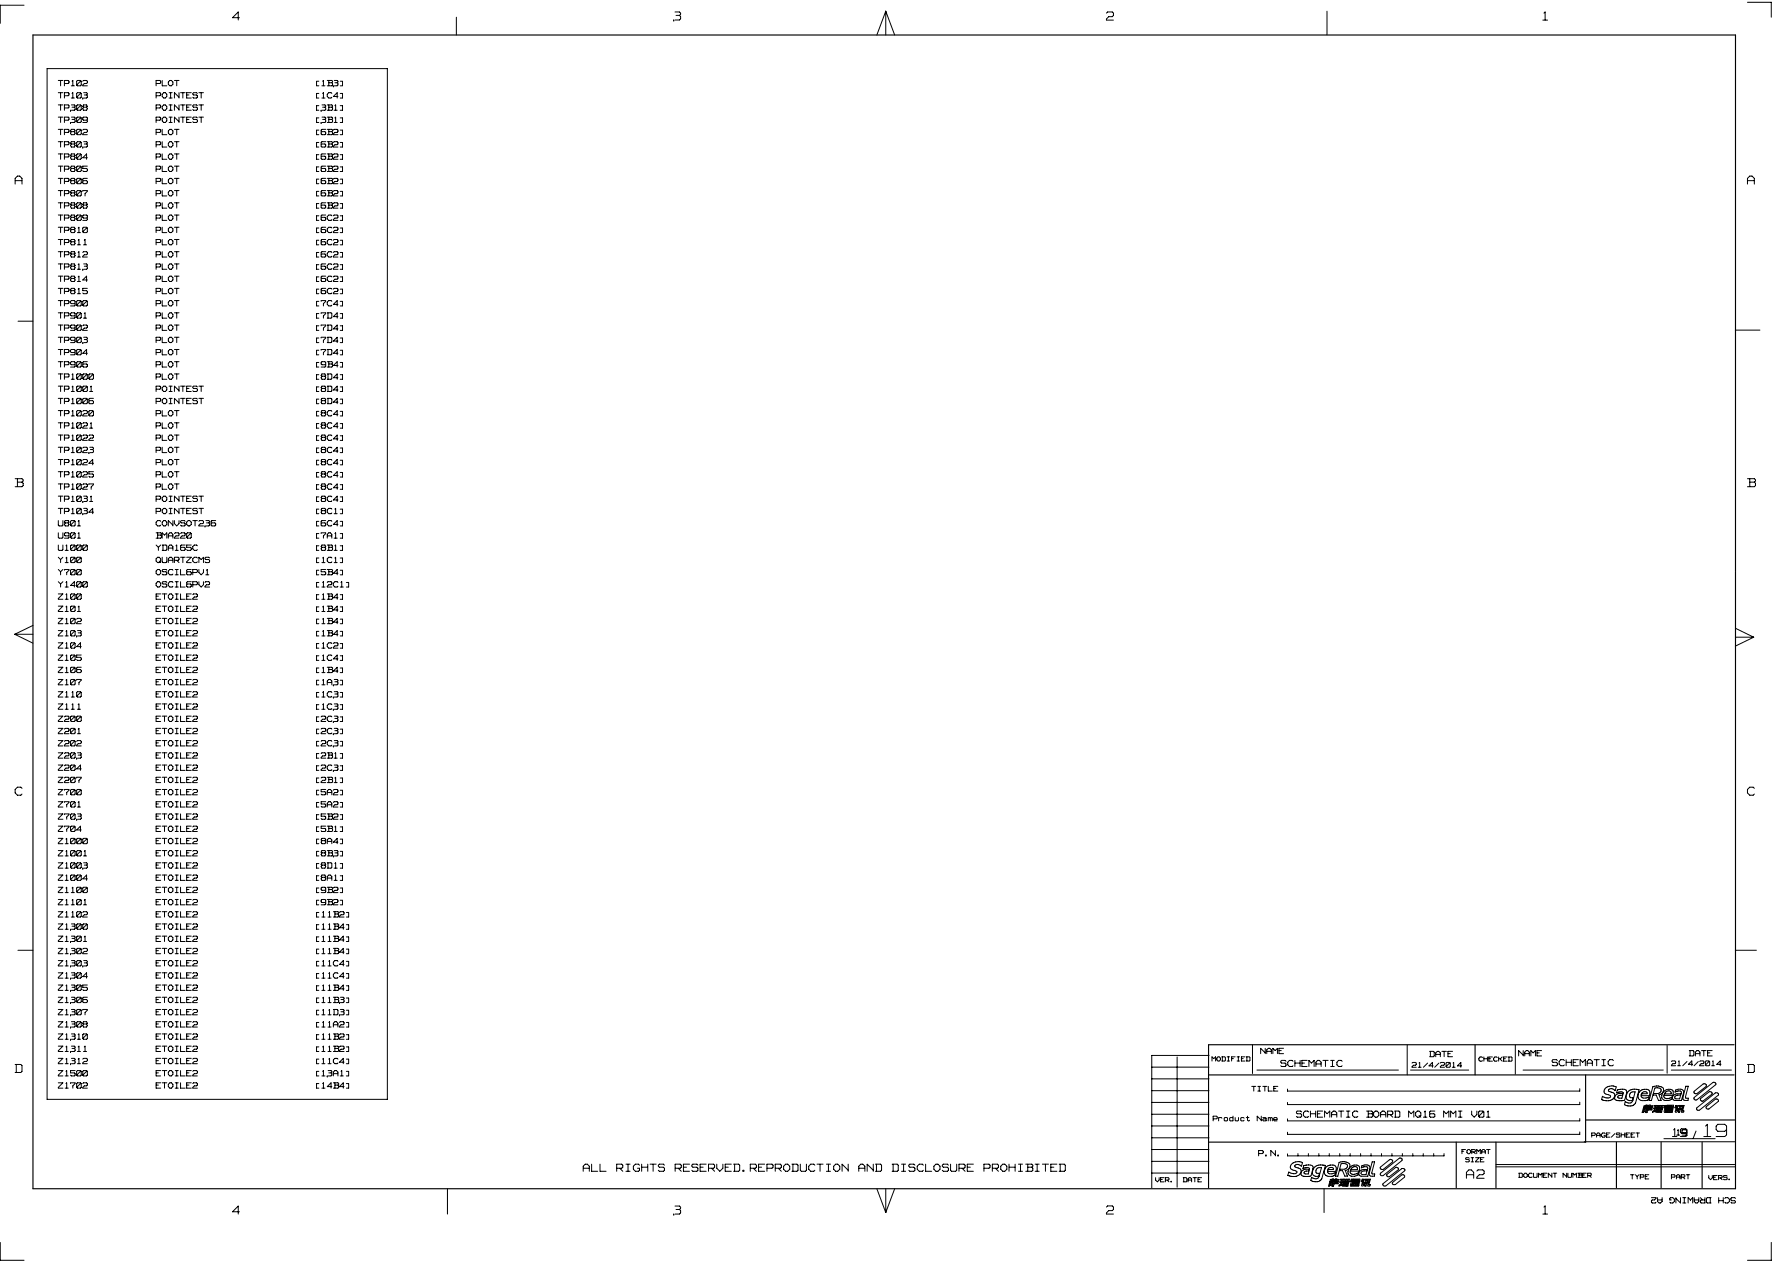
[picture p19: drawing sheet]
<svg xmlns="http://www.w3.org/2000/svg" width="297mm" height="210mm" viewBox="0 0 297 210" stroke-linecap="round" stroke-linejoin="round" font-family="sans-serif">
<defs><g id="words">
<text font-size="3.8" fill="#fff" x="283.2" y="189.4">19</text>
<text font-size="2.7" fill="#fff" x="243.8" y="196.2">A 2</text>
<g font-size="2.6" fill="#fff">
<text x="183.9" y="3.6">2</text>
<text x="256.5" y="3.6">1</text>
<text x="183.9" y="202.1">2</text>
<text x="256.5" y="202.1">1</text>
</g>
<g font-size="2.5" fill="#fff">
<text x="38.6" y="3.6">4</text>
<text x="112" y="3.6">3</text>
<text x="2.5" y="30.9">A</text>
<text x="290.5" y="30.9">A</text>
<text x="2.5" y="81.2">B</text>
<text x="290.5" y="81.2">B</text>
<text x="2.5" y="132.5">C</text>
<text x="290.5" y="132.5">C</text>
<text x="2.5" y="178.6">D</text>
<text x="290.5" y="178.6">D</text>
<text x="38.6" y="202.1">4</text>
<text x="112" y="202.1">3</text>
</g>
<text font-size="2.4" fill="#fff" x="278" y="189.2">19</text>
<g font-size="2.3" fill="#fff">
<text x="96.9" y="194.9">ALL RIGHTS RESERVED.REPRODUCTION</text>
<text x="142.3" y="194.9">AND DISCLOSURE</text>
<text x="163" y="194.9">PROHIBITED</text>
</g>
<text font-size="2" fill="#fff" x="288.5" y="198.9" transform="rotate(180 288.5 198.9)">SCH DRAWING A2</text>
<g font-size="1.9" fill="#fff">
<text x="212.9" y="177.5">SCHEMATIC</text>
<text x="258" y="177.4">SCHEMATIC</text>
<text x="215.5" y="185.9">SCHEMATIC</text>
<text x="227.1" y="185.9">BOARD</text>
<text x="234.1" y="185.9">MQ16 MMI V01</text>
</g>
<g font-size="1.7" fill="#fff">
<text x="9.7" y="16.4">TP103</text>
<text x="9.7" y="14.4">TP102</text>
<text x="25.9" y="16.4">POINTEST</text>
<text x="25.9" y="14.4">PLOT</text>
<text x="52.4" y="16.4">[1C4]</text>
<text x="52.4" y="14.4">[1B3]</text>
<text x="9.7" y="22.5">TP802</text>
<text x="9.7" y="20.5">TP309</text>
<text x="9.7" y="18.5">TP308</text>
<text x="25.9" y="22.5">PLOT</text>
<text x="25.9" y="20.5">POINTEST</text>
<text x="25.9" y="18.5">POINTEST</text>
<text x="52.4" y="20.5">[3B1]</text>
<text x="52.4" y="18.5">[3B1]</text>
<text x="52.4" y="22.5">[6B2]</text>
<text x="9.7" y="28.7">TP805</text>
<text x="9.7" y="26.6">TP804</text>
<text x="9.7" y="24.6">TP803</text>
<text x="25.9" y="28.7">PLOT</text>
<text x="25.9" y="26.6">PLOT</text>
<text x="25.9" y="24.6">PLOT</text>
<text x="52.4" y="28.7">[6B2]</text>
<text x="52.4" y="26.6">[6B2]</text>
<text x="52.4" y="24.6">[6B2]</text>
<text x="9.7" y="34.7">TP808</text>
<text x="9.7" y="32.7">TP807</text>
<text x="9.7" y="30.7">TP806</text>
<text x="25.9" y="34.7">PLOT</text>
<text x="25.9" y="32.7">PLOT</text>
<text x="25.9" y="30.7">PLOT</text>
<text x="52.4" y="34.7">[6B2]</text>
<text x="52.4" y="32.7">[6B2]</text>
<text x="52.4" y="30.7">[6B2]</text>
<text x="9.7" y="40.8">TP811</text>
<text x="9.7" y="38.8">TP810</text>
<text x="9.7" y="36.8">TP809</text>
<text x="25.9" y="40.8">PLOT</text>
<text x="25.9" y="38.8">PLOT</text>
<text x="25.9" y="36.8">PLOT</text>
<text x="52.4" y="40.8">[6C2]</text>
<text x="52.4" y="38.8">[6C2]</text>
<text x="52.4" y="36.8">[6C2]</text>
<text x="9.7" y="46.9">TP814</text>
<text x="9.7" y="44.9">TP813</text>
<text x="9.7" y="42.9">TP812</text>
<text x="25.9" y="46.9">PLOT</text>
<text x="25.9" y="44.9">PLOT</text>
<text x="25.9" y="42.9">PLOT</text>
<text x="52.4" y="46.9">[6C2]</text>
<text x="52.4" y="44.9">[6C2]</text>
<text x="52.4" y="42.9">[6C2]</text>
<text x="9.7" y="53">TP901</text>
<text x="9.7" y="51">TP900</text>
<text x="9.7" y="49">TP815</text>
<text x="25.9" y="53">PLOT</text>
<text x="25.9" y="51">PLOT</text>
<text x="25.9" y="49">PLOT</text>
<text x="52.4" y="53">[7D4]</text>
<text x="52.4" y="51">[7C4]</text>
<text x="52.4" y="49">[6C2]</text>
<text x="9.7" y="59.1">TP904</text>
<text x="9.7" y="57.1">TP903</text>
<text x="9.7" y="55.1">TP902</text>
<text x="25.9" y="59.1">PLOT</text>
<text x="25.9" y="57.1">PLOT</text>
<text x="25.9" y="55.1">PLOT</text>
<text x="52.4" y="59.1">[7D4]</text>
<text x="52.4" y="57.1">[7D4]</text>
<text x="52.4" y="55.1">[7D4]</text>
<text x="9.7" y="65.2">TP1001</text>
<text x="9.7" y="63.2">TP1000</text>
<text x="9.7" y="61.2">TP906</text>
<text x="25.9" y="65.2">POINTEST</text>
<text x="25.9" y="63.2">PLOT</text>
<text x="25.9" y="61.2">PLOT</text>
<text x="52.4" y="65.2">[8D4]</text>
<text x="52.4" y="63.2">[8D4]</text>
<text x="52.4" y="61.2">[9B4]</text>
<text x="9.7" y="71.3">TP1021</text>
<text x="9.7" y="69.3">TP1020</text>
<text x="9.7" y="67.3">TP1006</text>
<text x="25.9" y="71.3">PLOT</text>
<text x="25.9" y="69.3">PLOT</text>
<text x="25.9" y="67.3">POINTEST</text>
<text x="52.4" y="67.3">[8D4]</text>
<text x="52.4" y="71.3">[8C4]</text>
<text x="52.4" y="69.3">[8C4]</text>
<text x="9.7" y="77.4">TP1024</text>
<text x="9.7" y="75.4">TP1023</text>
<text x="9.7" y="73.4">TP1022</text>
<text x="25.9" y="77.4">PLOT</text>
<text x="25.9" y="75.4">PLOT</text>
<text x="25.9" y="73.4">PLOT</text>
<text x="52.4" y="77.4">[8C4]</text>
<text x="52.4" y="75.4">[8C4]</text>
<text x="52.4" y="73.4">[8C4]</text>
<text x="9.7" y="83.5">TP1031</text>
<text x="9.7" y="81.5">TP1027</text>
<text x="9.7" y="79.5">TP1025</text>
<text x="25.9" y="83.5">POINTEST</text>
<text x="25.9" y="81.5">PLOT</text>
<text x="25.9" y="79.5">PLOT</text>
<text x="52.4" y="83.5">[8C4]</text>
<text x="52.4" y="81.5">[8C4]</text>
<text x="52.4" y="79.5">[8C4]</text>
<text x="9.7" y="89.6">U901</text>
<text x="9.7" y="87.6">U801</text>
<text x="9.7" y="85.6">TP1034</text>
<text x="25.9" y="85.6">POINTEST</text>
<text x="25.9" y="89.6">BMA220</text>
<text x="25.9" y="87.6">CONVSOT236</text>
<text x="52.4" y="85.6">[8C1]</text>
<text x="52.4" y="87.6">[6C4]</text>
<text x="52.4" y="89.6">[7A1]</text>
<text x="9.7" y="95.7">Y700</text>
<text x="9.7" y="93.7">Y100</text>
<text x="9.7" y="91.6">U1000</text>
<text x="25.9" y="91.6">YDA165C</text>
<text x="25.9" y="95.7">OSCIL6PV1</text>
<text x="25.9" y="93.7">QUARTZCMS</text>
<text x="52.4" y="95.7">[5B4]</text>
<text x="52.4" y="93.7">[1C1]</text>
<text x="52.4" y="91.6">[8B1]</text>
<text x="9.7" y="101.8">Z101</text>
<text x="9.7" y="99.8">Z100</text>
<text x="9.7" y="97.7">Y1400</text>
<text x="25.9" y="97.7">OSCIL6PV2</text>
<text x="25.9" y="101.8">ETOILE2</text>
<text x="25.9" y="99.8">ETOILE2</text>
<text x="52.4" y="97.7">[12C1]</text>
<text x="52.4" y="101.8">[1B4]</text>
<text x="52.4" y="99.8">[1B4]</text>
<text x="9.7" y="107.9">Z104</text>
<text x="9.7" y="105.9">Z103</text>
<text x="9.7" y="103.8">Z102</text>
<text x="25.9" y="107.9">ETOILE2</text>
<text x="25.9" y="105.9">ETOILE2</text>
<text x="25.9" y="103.8">ETOILE2</text>
<text x="52.4" y="107.9">[1C2]</text>
<text x="52.4" y="105.9">[1B4]</text>
<text x="52.4" y="103.8">[1B4]</text>
<text x="9.7" y="112">Z106</text>
<text x="9.7" y="109.9">Z105</text>
<text x="25.9" y="112">ETOILE2</text>
<text x="25.9" y="109.9">ETOILE2</text>
<text x="52.4" y="112">[1B4]</text>
<text x="52.4" y="109.9">[1C4]</text>
<text x="9.7" y="118.1">Z111</text>
<text x="9.7" y="116">Z110</text>
<text x="9.7" y="114">Z107</text>
<text x="25.9" y="118.1">ETOILE2</text>
<text x="25.9" y="116">ETOILE2</text>
<text x="25.9" y="114">ETOILE2</text>
<text x="52.4" y="118.1">[1C3]</text>
<text x="52.4" y="116">[1C3]</text>
<text x="52.4" y="114">[1A3]</text>
<text x="9.7" y="124.2">Z202</text>
<text x="9.7" y="122.1">Z201</text>
<text x="9.7" y="120.1">Z200</text>
<text x="25.9" y="124.2">ETOILE2</text>
<text x="25.9" y="122.1">ETOILE2</text>
<text x="25.9" y="120.1">ETOILE2</text>
<text x="52.4" y="124.2">[2C3]</text>
<text x="52.4" y="122.1">[2C3]</text>
<text x="52.4" y="120.1">[2C3]</text>
<text x="9.7" y="130.3">Z207</text>
<text x="9.7" y="128.2">Z204</text>
<text x="9.7" y="126.2">Z203</text>
<text x="25.9" y="130.3">ETOILE2</text>
<text x="25.9" y="128.2">ETOILE2</text>
<text x="25.9" y="126.2">ETOILE2</text>
<text x="52.4" y="130.3">[2B1]</text>
<text x="52.4" y="128.2">[2C3]</text>
<text x="52.4" y="126.2">[2B1]</text>
<text x="9.7" y="136.4">Z703</text>
<text x="9.7" y="134.3">Z701</text>
<text x="9.7" y="132.3">Z700</text>
<text x="25.9" y="136.4">ETOILE2</text>
<text x="25.9" y="134.3">ETOILE2</text>
<text x="25.9" y="132.3">ETOILE2</text>
<text x="52.4" y="136.4">[5B2]</text>
<text x="52.4" y="134.3">[5A2]</text>
<text x="52.4" y="132.3">[5A2]</text>
<text x="9.7" y="142.4">Z1001</text>
<text x="9.7" y="140.4">Z1000</text>
<text x="9.7" y="138.4">Z704</text>
<text x="25.9" y="142.4">ETOILE2</text>
<text x="25.9" y="140.4">ETOILE2</text>
<text x="25.9" y="138.4">ETOILE2</text>
<text x="52.4" y="142.4">[8B3]</text>
<text x="52.4" y="140.4">[8A4]</text>
<text x="52.4" y="138.4">[5B1]</text>
<text x="9.7" y="148.5">Z1100</text>
<text x="9.7" y="146.5">Z1004</text>
<text x="9.7" y="144.5">Z1003</text>
<text x="25.9" y="148.5">ETOILE2</text>
<text x="25.9" y="146.5">ETOILE2</text>
<text x="25.9" y="144.5">ETOILE2</text>
<text x="52.4" y="148.5">[9B2]</text>
<text x="52.4" y="146.5">[8A1]</text>
<text x="52.4" y="144.5">[8D1]</text>
<text x="9.7" y="154.6">Z1300</text>
<text x="9.7" y="152.6">Z1102</text>
<text x="9.7" y="150.6">Z1101</text>
<text x="25.9" y="154.6">ETOILE2</text>
<text x="25.9" y="152.6">ETOILE2</text>
<text x="25.9" y="150.6">ETOILE2</text>
<text x="52.4" y="154.6">[11B4]</text>
<text x="52.4" y="152.6">[11B2]</text>
<text x="52.4" y="150.6">[9B2]</text>
<text x="9.7" y="160.7">Z1303</text>
<text x="9.7" y="158.7">Z1302</text>
<text x="9.7" y="156.7">Z1301</text>
<text x="25.9" y="160.7">ETOILE2</text>
<text x="25.9" y="158.7">ETOILE2</text>
<text x="25.9" y="156.7">ETOILE2</text>
<text x="52.4" y="160.7">[11C4]</text>
<text x="52.4" y="158.7">[11B4]</text>
<text x="52.4" y="156.7">[11B4]</text>
<text x="9.7" y="166.8">Z1306</text>
<text x="9.7" y="164.8">Z1305</text>
<text x="9.7" y="162.8">Z1304</text>
<text x="25.9" y="166.8">ETOILE2</text>
<text x="25.9" y="164.8">ETOILE2</text>
<text x="25.9" y="162.8">ETOILE2</text>
<text x="52.4" y="166.8">[11B3]</text>
<text x="52.4" y="164.8">[11B4]</text>
<text x="52.4" y="162.8">[11C4]</text>
<text x="9.7" y="172.9">Z1310</text>
<text x="9.7" y="170.9">Z1308</text>
<text x="9.7" y="168.9">Z1307</text>
<text x="25.9" y="172.9">ETOILE2</text>
<text x="25.9" y="170.9">ETOILE2</text>
<text x="25.9" y="168.9">ETOILE2</text>
<text x="52.4" y="172.9">[11B2]</text>
<text x="52.4" y="170.9">[11A2]</text>
<text x="52.4" y="168.9">[11D3]</text>
<text x="9.7" y="179">Z1500</text>
<text x="9.7" y="177">Z1312</text>
<text x="9.7" y="175">Z1311</text>
<text x="25.9" y="179">ETOILE2</text>
<text x="25.9" y="177">ETOILE2</text>
<text x="25.9" y="175">ETOILE2</text>
<text x="52.4" y="179">[13A1]</text>
<text x="52.4" y="177">[11C4]</text>
<text x="52.4" y="175">[11B2]</text>
<text x="209.5" y="175.3">NAME</text>
<text x="237.6" y="175.8">DATE</text>
<text x="252.4" y="175.7">NAME</text>
<text x="280.8" y="175.7">DATE</text>
<text x="9.7" y="181.1">Z1702</text>
<text x="25.9" y="181.1">ETOILE2</text>
<text x="52.4" y="181.1">[14B4]</text>
<text x="278.7" y="188.9">19</text>
<text x="209.2" y="192.3">P.N.</text>
</g>
<g font-size="1.5" fill="#fff">
<text x="234.7" y="177.6">21/4/2014</text>
<text x="277.8" y="177.3">21/4/2014</text>
<text x="208.1" y="181.5">TITLE</text>
<text x="201.7" y="186.5">Product</text>
<text x="208.9" y="186.5">Name</text>
</g>
<g font-size="1.3" fill="#fff">
<text x="201.5" y="176.6">MODIFIED</text>
<text x="245.8" y="176.6">CHECKED</text>
<text x="243" y="192">FORMAT</text>
<text x="264.6" y="189.2">PAGE/SHEET</text>
<text x="192.1" y="196.6">VER.</text>
<text x="196.7" y="196.6">DATE</text>
<text x="243.6" y="193.3">SIZE</text>
<text x="252.5" y="195.9">DOCUMENT</text>
<text x="259.7" y="195.9">NUMBER</text>
<text x="271" y="196.2">TYPE</text>
<text x="277.8" y="196.2">PART</text>
<text x="284" y="196.3">VERS.</text>
</g>
</g></defs>
<path d="M288.5 95v-89.2h-283v191.8h283v-102.5M200.9 178.7h87.3M245.2 173.7v5M263.6 178.7v11.2M288.2 173.7h-87.3v23.8M200.9 189.9h62.7M242.1 189.9v7.6M248.7 189.9v7.6M263.6 186.2h24.7M268.7 189.9v7.6M276.1 189.9v7.6M282.9 189.9v7.6" fill="none" stroke="#000" stroke-width=".19"/>
<g fill="none" stroke="#000" stroke-width=".17">
<path d="M4 .9h-4v3M7.8 11.4h56.6v171.4h-56.6zM9.7 13.4h.8M9.7 15.4h.8M9.7 17.4h.8M9.7 19.5h.8M10.1 13.4v.9M10.1 15.4v.9M10.1 17.5v.8M10.1 19.5v.9M10.7 13.9h.6M10.7 15.9h.6"/>
<path d="M10.7 17.9h.6M10.7 20h.6M11.3 13.4h-.6v.9M11.3 15.4h-.6v.9M11.3 17.4l-.6 .1v.8M11.3 19.5h-.6v.9M11.3 13.4l.2 .1-.2 .4M11.3 15.4l.2 .4M11.3 17.4l.2 .4M11.3 19.5l.2 .3M11.5 15.8l-.2 .1M11.5 17.8l-.2 .1"/>
<path d="M11.5 19.9l-.2 .1M11.7 18.3h.1M11.9 14.3h.5M11.9 16.3h.5M11.9 17.4h.5l.1 .3M11.9 19.5h.5l.1 .2M12 13.5l.1-.1v.8M12 15.5l.1-.1v.9M12.4 17.8l.1 .4-.1 .1h-.5M12.4 19.9l.1 .3M12.5 17.7l-.1 .1h-.4M12.5 19.7l-.1 .2h-.4"/>
<path d="M12.7 18.2l.2 .1h.5M12.7 14.1l.2 .2h.5M12.7 16.2l.2 .1h.5M13.4 13.4h-.5l-.2 .1v.6M13.4 15.4h-.5l-.2 .2v.6M13.4 17.4h-.5l-.2 .2v.6M13.4 19.5h-.5l-.2 .1v.6l.7-.6M13.4 13.5l-.6 .6M13.4 15.6l-.6 .6M13.4 17.6l-.6 .6M13.4 15.5h.1M13.4 17.6h.1"/>
<path d="M13.4 19.6h.1M13.4 13.5h.1M13.4 13.4l.1 .1v.6l-.1 .2M13.4 15.4l.1 .2v.6l-.1 .1M13.4 17.4l.1 .2v.6l-.1 .1M13.4 19.5l.1 .1v.6M13.8 16.3h.1M13.8 18.3h.1M13.8 14.2v.1M13.8 19.9l.1 .1M13.8 14.3h.7M13.9 19.5l-.1 .3"/>
<path d="M13.9 13.4l-.1 .1M13.9 17.4l-.1 .3 .1 .1-.1 .3 .1 .2M13.9 13.4h.5l.1 .1-.1 .4h-.4M13.9 15.4h.5l.1 .2M13.9 19.5h.5l.1 .1v.6M13.9 17.4h.5l.1 .3-.1 .1M13.9 17.8h.5M14 13.9l-.2 .2M14.4 17.8l.1 .3-.1 .2h-.5M14.4 15.8l.1 .1M14.5 19.9l-.1 .1h-.5M14.5 15.9l-.1 .4h-.5"/>
<path d="M14.5 15.7l-.1 .1h-.4M26 13.9h.6M26 15.9h.6M26 17.9h.6M26 20h.6M26.6 13.4h-.7v.9M26.6 15.4h-.7v.9M26.6 17.4l-.7 .1v.8M26.6 19.5h-.7v.9M26.6 13.4l.1 .1-.1 .4M26.6 15.4l.1 .4M26.6 17.4l.1 .4"/>
<path d="M26.6 19.5l.1 .3M26.7 15.8l-.1 .1M26.7 17.8l-.1 .1M26.7 19.9l-.1 .1M27 13.4v.9h.7M27 18.1v-.4l.2-.3h.2l.3 .3v.4M27 18.1l.2 .2h.2l.3-.2M27.2 15.4h.3l.2 .3v.3l-.3 .3h-.2l-.2-.3v-.3zM28 13.7v.3l.2 .3M28.1 16.3h.5M28.1 15.4h.5M28.1 18.3h.5"/>
<path d="M28.1 17.4h.5M28.1 19.5h.5M28.2 13.4l-.2 .2M28.3 14.3h.2M28.3 13.4h.2M28.4 15.4v.9M28.4 17.5v.8M28.4 19.5v.8M28.5 13.4l.2 .2M28.7 13.7v.3l-.2 .3M29 13.4h.8M29.4 13.4v.9"/>
<path d="M29.7 16.2l-.7-.8v.9M29.7 18.2l-.7-.7v.8M29.8 15.4v.9M29.8 17.4v.9M29.8 19.5v.9M30 15.4h.8M30 17.4h.8M30 19.5h.8M30.4 15.4v.9M30.4 17.5v.8M30.4 19.5v.9M31 15.8h.4"/>
<path d="M31 17.8h.4M31 19.9h.4M31.8 15.4h-.8v.9h.8M31.8 17.4l-.8 .1v.8h.8M31.8 19.5h-.8v.9h.8M32 15.5v.1M32 17.6v.1M32 19.6v.1M32 15.7l.2 .1M32 16.2l.2 .1M32 17.7l.2 .1M32 18.2l.2 .1"/>
<path d="M32 19.7l.2 .2M32.2 15.4l-.1 .1M32.2 17.4l-.1 .1M32.2 19.5l-.1 .1M32.2 15.4h.5l.1 .1M32.2 15.8h.5l.1 .1M32.2 17.8h.5l.1 .2-.1 .3h-.5M32.2 19.9h.5l.1 .3M32.2 17.4h.5l.1 .2M32.2 19.5h.5l.1 .1M32.8 15.9v.3l-.1 .1h-.5M33.1 15.4h.7"/>
<path d="M33.1 17.4h.7M33.1 19.5h.7M33.4 15.4v.9M33.4 17.5v.8M33.4 19.5v.9M38.6 2.9l1-.9v1.3M38.7 2.9h1.1M53 13.5h-.4v.7l.4 .1M53 15.5h-.4v.8h.4M53 17.6h-.4v.7h.4M53 19.6h-.4v.7M53.4 18.3h.1"/>
<path d="M53.5 14.3h.5M53.5 16.3h.5M53.5 18.3h.5M53.5 17.4h.5M53.5 19.5h.5M53.6 13.5l.2-.1v.8M53.6 15.5l.2-.1v.9M53.6 17.8h.4M53.6 19.9h.4M54 17.4l.1 .3M54 19.5l.1 .2M54.1 17.7l-.1 .1 .1 .4-.1 .1"/>
<path d="M54.1 19.7l-.1 .2 .1 .3M54.4 13.4h.8l.1 .1-.1 .2M54.4 17.4h.8l.1 .3M54.4 19.5h.8l.1 .2M54.6 15.4l-.2 .3v.3l.2 .3M54.6 13.4v.8M54.6 17.5v.8M54.6 19.5v.8M54.7 17.8h.5l.1 .4-.1 .1h-.8M54.7 19.9h.5l.1 .3M54.7 13.8h.4l.2 .1M54.7 15.4h.3l.2 .1"/>
<path d="M55.2 16.2l-.2 .1h-.3M55.3 13.9l-.1 .4h-.8M55.3 17.7l-.1 .1M55.3 19.7l-.1 .1M55.4 14.3h.1M55.4 16l.6-.6v.9M55.4 16h.8M55.5 18.3h.5M55.6 14.3h.4M55.6 13.4h.4M55.7 13.8h.3M55.7 17.6l.1-.1v.8"/>
<path d="M55.7 19.6l.1-.1v.8M56 13.4l.2 .1-.2 .3M56.1 13.8l.1 .1M56.2 13.9l-.2 .4M56.6 13.5h.3v.7l-.3 .1M56.6 15.5h.3v.8h-.3M56.6 17.6h.3v.7h-.3M56.6 19.6h.3v.7M75.9 2.9v2.9M112 3.3h.1M112.2 2h.7M112.2 3.3h.7"/>
<path d="M112.4 2.6h.5M112.9 2l.2 .2M113.1 2.2l-.2 .4 .2 .2M113.1 2.8v.3l-.2 .2M147.2 1.9l1.5 3.9M147.2 1.9l-1.4 3.9M147.2 1.9v3.9M184.1 2l-.2 .2M184.1 2h.8l.2 .2M185.1 2.6l-.2 .2h-.6l-.4 .4v.1h1.2M185.1 2.2v.3M220.6 1.9v3.9"/>
<path d="M256.5 3.3h.7M256.6 2.2l.2-.2v1.3M290.5 .4h3.9v2.5M2.5 30h1.1M3.3 29.3h-.4l-.4 .4v.9M3.3 29.3l.4 .4v.9M9.7 21.5h.8M9.7 23.6h.8M9.7 25.6h.8M9.7 27.6h.8M9.7 29.7h.8M9.7 31.7h.8"/>
<path d="M9.7 33.7h.8M9.7 35.8h.8M9.7 37.8h.8M9.7 39.8h.8M10.1 21.5v.9M10.1 23.6v.8M10.1 25.6v.9M10.1 27.6v.9M10.1 29.7v.8M10.1 31.7v.9M10.1 33.7v.9M10.1 35.8v.8"/>
<path d="M10.1 37.8v.9M10.1 39.8v.9M10.7 33.7v.9M10.7 35.8v.8M10.7 37.8v.9M10.7 39.8v.9M10.7 33.7h.6M10.7 35.8h.6M10.7 37.8h.6M10.7 39.8h.6M10.7 22h.6M10.7 24.1h.6"/>
<path d="M10.7 26.1h.6M10.7 28.1h.6M10.7 30.2h.6M10.7 32.2h.6M10.7 34.2h.6M10.7 36.3h.6M10.7 38.3h.6M11.3 21.5h-.6v.9M11.3 23.6h-.6v.8M11.3 25.6h-.6v.9M11.3 27.6h-.6v.9M11.3 29.7h-.6v.8"/>
<path d="M11.3 31.7h-.6v.9M11.3 21.5l.2 .4M11.3 23.6l.2 .1-.2 .4M11.3 25.6l.2 .4M11.3 27.6l.2 .4M11.3 29.7l.2 .3M11.3 31.7l.2 .3M11.3 39.8l.2 .1M11.3 33.7l.2 .1M11.3 35.8l.2 .1M11.3 37.8l.2 .1M11.5 35.9l-.2 .4"/>
<path d="M11.5 37.9l-.2 .4M11.5 40l-.2 .3M11.5 33.9v.2M11.5 21.9l-.2 .1M11.5 26l-.2 .1M11.5 28l-.2 .1M11.5 32.1l-.2 .1M11.5 30l-.2 .2M11.5 34.1l-.2 .1M11.7 22.4h.1M11.7 26.5h.1M11.7 28.5h.1"/>
<path d="M11.7 34.6h.1M11.7 20.4h.1M11.7 24.4h.1M11.7 30.5h.1M11.7 32.6h.1M11.7 36.6h.1M11.7 38.7h.1M11.9 21.5l-.2 .3 .2 .1-.2 .2 .2 .3M11.9 23.6l-.2 .2 .2 .1-.2 .3 .2 .2M11.9 25.6l-.2 .2 .2 .2-.2 .2 .2 .3M11.9 27.6l-.2 .3 .2 .1-.2 .3 .2 .2M11.9 29.7l-.2 .2 .2 .1-.2 .3 .2 .2"/>
<path d="M11.9 31.7l-.2 .2 .2 .2-.2 .2 .2 .3M11.9 37.8l-.2 .2 .2 .2-.2 .2 .2 .3M11.9 33.7l-.2 .3 .2 .1-.2 .3 .2 .2M11.9 35.8l-.2 .2 .2 .1-.2 .3 .2 .2M11.9 39.8l-.2 .3 .2 .1-.2 .2 .2 .3M11.9 30h.4M11.9 21.5h.4l.2 .3-.1 .1M11.9 21.9h.4M11.9 23.6h.4l.2 .2-.1 .1M11.9 23.9h.4M11.9 25.6h.5l.1 .2-.1 .2M11.9 26h.4"/>
<path d="M11.9 27.6h.4l.2 .3-.1 .1M11.9 28h.4M11.9 29.7h.4l.2 .2-.1 .1M11.9 31.7h.4l.2 .2-.1 .2M11.9 32.1h.4M11.9 33.7h.4l.2 .3-.1 .1M11.9 34.1h.4M11.9 35.8h.5l.1 .2-.1 .1M11.9 36.1h.4M11.9 37.8h.4l.2 .2-.1 .2M11.9 38.2h.4M11.9 39.8h.4l.2 .3-.1 .1"/>
<path d="M12.4 21.9l.1 .2-.2 .3h-.4M12.4 23.9l.1 .3-.2 .2h-.4M12.4 26l.1 .2-.2 .3h-.4M12.4 28l.1 .3-.2 .2h-.4M12.4 30l.1 .3-.2 .2h-.4M12.4 32.1l.1 .2-.2 .3h-.4M12.4 34.1l.1 .3-.2 .2h-.4M12.4 38.2l.1 .2-.1 .3h-.5M12.4 36.1l.1 .3-.2 .2h-.4M12.5 20.2l-.2 .2h-.4M12.7 20.2l.2 .2h.5M12.7 22.3l.2 .1h.5"/>
<path d="M12.7 33.9v.6l.7-.6M12.7 35.9v.6l.7-.6M12.7 24.3l.2 .1h.5M12.7 26.4l.2 .1h.5M12.7 28.4l.2 .1h.5M12.7 30.4l.2 .1h.5M12.7 32.4l.2 .2h.5M12.7 34.5l.2 .1h.5M12.7 36.5l.2 .1h.5M12.9 38.7h.5M13.1 37.8l-.1 .1M13.1 39.8l-.1 .1"/>
<path d="M13.1 37.8v.9M13.1 39.8v.9M13.4 21.5h-.5l-.2 .1v.6l.7-.5M13.4 23.6h-.5l-.2 .1v.6M13.4 25.6h-.5l-.2 .1v.6M13.4 27.6h-.5l-.2 .2v.6M13.4 29.7h-.5l-.2 .1v.6l.7-.6M13.4 31.7h-.5l-.2 .1v.6l.7-.6M13.4 35.8h-.5l-.2 .1M13.4 23.7l-.6 .6M13.4 25.7l-.6 .6M13.4 27.8l-.6 .6"/>
<path d="M13.4 33.7h-.5l-.2 .1M13.4 21.6h.1M13.4 25.7h.1M13.4 27.7h.1M13.4 33.8h.1M13.4 23.7h.1M13.4 29.8h.1M13.4 31.8h.1M13.4 35.9h.1M13.4 21.5l.1 .2v.5M13.4 23.6l.1 .1v.6l-.1 .1M13.4 25.6l.1 .1v.6l-.1 .2"/>
<path d="M13.4 27.6l.1 .2v.6l-.1 .1M13.4 29.7l.1 .1v.6M13.4 31.7l.1 .1v.6M13.4 33.7l.1 .1M13.4 35.8l.1 .1M13.5 30.4l-.1 .1M13.5 33.9v.6M13.5 35.9v.6M13.5 20.2l-.1 .2M13.5 22.3l-.1 .1M13.5 32.4l-.1 .2M13.5 34.5l-.1 .1"/>
<path d="M13.5 36.5l-.1 .1M13.8 34.6h.1M13.8 24.4h.1M13.8 31.7v.1M13.8 27.6v.4M13.8 35.9l.1 .4M13.8 37.9v.6M13.8 26.2l.6-.6v.9M13.8 28.4l.1 .1M13.8 30.4l.1 .1M13.8 38.5l.1 .2M13.8 28h.6l.1 .2-.1 .3h-.5"/>
<path d="M13.8 31.7h.7l-.4 .5v.4M13.8 22.4h.7M13.8 26.2h.7M13.8 27.6h.7M13.9 30l-.1 .1M13.9 29.7l-.1 .1v.6M13.9 35.8l-.1 .1M13.9 37.8l-.1 .1M13.9 21.5l-.1 .1M13.9 33.7l-.1 .3 .1 .1-.1 .3 .1 .2M13.9 21.5h.5l.1 .4M13.9 23.6h.5l.1 .1-.1 .2h-.4"/>
<path d="M13.9 30h.5l.1 .4M13.9 37.8h.5l.1 .1h-.1M13.9 29.7h.6M13.9 33.7h.5l.1 .3-.1 .1M13.9 34.1h.5M13.9 35.8h.5l.1 .1M14 22l-.2 .4M14.1 39.8v.9M14.1 39.8l-.1 .1M14.4 37.9l-.6 .6M14.4 34.1l.1 .3-.1 .2h-.5M14.4 24l.1 .1"/>
<path d="M14.5 36.2l-.1 .1h-.5M14.5 24.1l-.1 .3h-.5M14.5 35.9v.6M14.5 37.9v.6M14.5 36.5l-.1 .1h-.6M14.5 20.2l-.1 .2h-.6M14.5 38.5l-.1 .2h-.5M14.5 21.9l-.1 .1h-.4M14.5 30.4l-.1 .1h-.5M25.9 33.7v.9M25.9 35.8v.8M25.9 37.8v.9"/>
<path d="M25.9 39.8v.9M25.9 33.7h.7M25.9 35.8h.7M25.9 37.8h.7M25.9 39.8h.7M26 22h.6M26 24.1h.6M26 26.1h.6M26 28.1h.6M26 30.2h.6M26 32.2h.6M26 34.2h.6"/>
<path d="M26 36.3h.6M26 38.3h.6M26.6 21.5h-.7v.9M26.6 23.6h-.7v.8M26.6 25.6h-.7v.9M26.6 27.6h-.7v.9M26.6 29.7h-.7v.8M26.6 31.7h-.7v.9M26.6 23.6l.1 .1-.1 .4M26.6 21.5l.1 .4M26.6 25.6l.1 .4M26.6 27.6l.1 .4"/>
<path d="M26.6 29.7l.1 .3M26.6 31.7l.1 .3M26.6 35.8l.1 .1M26.6 33.7l.1 .1M26.6 37.8l.1 .1M26.6 39.8l.1 .1M26.7 35.9l-.1 .4M26.7 37.9l-.1 .4M26.7 40l-.1 .3M26.7 33.9v.2M26.7 21.9l-.1 .1M26.7 26l-.1 .1"/>
<path d="M26.7 28l-.1 .1M26.7 30l-.1 .2M26.7 32.1l-.1 .1M26.7 34.1l-.1 .1M27 20.1v-.4l.2-.2h.2l.3 .2v.4M27 21.5v.9h.7M27 23.6v.8h.7M27 25.6v.9h.7M27 27.6v.9h.7M27 29.7v.8h.7M27 31.7v.9h.7M27 33.7v.9h.7"/>
<path d="M27 35.8v.8h.7M27 37.8v.9h.7M27 39.8v.9h.7M27 20.1l.2 .3h.2l.3-.3M28 23.8v.4l.2 .2M28 36v.4M28 38.1v.3l.2 .3M28 22.1l.2 .3M28 28.3l.2 .2M28 30.3l.2 .2M28 32.3l.2 .3M28 34.4l.2 .2"/>
<path d="M28 36.4l.2 .2M28.1 20.4h.5M28.2 21.5l-.2 .3v.3M28.2 25.6l-.2 .3v.3l.2 .3M28.2 27.6l-.2 .3v.3M28.2 29.7l-.2 .2v.4M28.2 31.7l-.2 .3v.3M28.2 33.7l-.2 .3v.3M28.2 23.6l-.2 .2M28.2 35.8l-.2 .2M28.2 37.8l-.2 .2M28.2 39.8l-.2 .3"/>
<path d="M28.3 22.4h.2M28.3 21.5h.2M28.3 24.4h.2M28.3 23.6h.2M28.3 26.5h.2M28.3 25.6h.2M28.3 28.5h.2M28.3 27.6h.2M28.3 30.5h.2M28.3 29.7h.2M28.3 32.6h.2M28.3 31.7h.2"/>
<path d="M28.3 34.6h.2M28.3 33.7h.2M28.3 36.6h.2M28.3 35.8h.2M28.3 38.7h.2M28.3 37.8h.2M28.3 39.8h.2M28.5 21.5l.2 .3v.3M28.5 25.6l.2 .3v.3l-.2 .3M28.5 27.6l.2 .3v.3M28.5 29.7l.2 .2v.4M28.5 31.7l.2 .3v.3"/>
<path d="M28.5 33.7l.2 .3v.3M28.5 23.6l.2 .2M28.5 35.8l.2 .2M28.5 37.8l.2 .2M28.5 39.8l.2 .3M28.7 38.1v.3l-.2 .3M28.7 23.8v.4l-.2 .2M28.7 36v.4M28.7 22.1l-.2 .3M28.7 28.3l-.2 .2M28.7 30.3l-.2 .2M28.7 32.3l-.2 .3"/>
<path d="M28.7 34.4l-.2 .2M28.7 36.4l-.2 .2M29 21.5h.8M29 23.6h.8M29 25.6h.8M29 27.6h.8M29 29.7h.8M29 31.7h.8M29 33.7h.8M29 35.8h.8M29 37.8h.8M29 39.8h.8"/>
<path d="M29.4 21.5v.9M29.4 23.6v.8M29.4 25.6v.9M29.4 27.6v.9M29.4 29.7v.8M29.4 31.7v.9M29.4 33.7v.9M29.4 35.8v.8M29.4 37.8v.9M29.4 39.8v.9M29.7 20.2l-.7-.7v.9M32 20.2l.2 .2"/>
<path d="M32.8 20.2l-.1 .2h-.5M52.6 33.8h.4M52.6 35.9h.4M52.6 37.9h.4M52.6 33.9v.7M52.6 35.9v.7M52.6 37.9v.8M52.6 40v.7h.4M52.6 20.4h.4M52.6 22.4h.4M52.6 30.5h.4M52.6 32.6h.4"/>
<path d="M52.6 34.6h.4M52.6 36.6h.4M52.6 38.7h.4M52.6 39.9h.4M53 21.6h-.4v.8M53 23.7h-.4v.7h.4M53 25.7h-.4v.8h.4M53 27.7h-.4v.8h.4M53 29.8h-.4v.7M53 31.8h-.4v.8M53.4 20.4h.1M53.4 33.9v.6"/>
<path d="M53.4 35.9v.6M53.4 37.9v.6M53.4 40v.6l.1 .1h.5M53.4 30.4l.1 .1h.5M53.4 22.3l.1 .1h.5M53.4 32.4l.1 .2h.5M53.4 34.5l.1 .1h.5M53.4 36.5l.1 .1h.5M53.4 38.5l.1 .2h.5M53.5 20.4h.5M54 21.9h-.5l-.1 .1M54 23.9h-.5l-.1 .1"/>
<path d="M54 26h-.5l-.1 .1M54 28h-.5l-.1 .1M54 30h-.5l-.1 .1M54 32.1h-.5l-.1 .1M54 34.1h-.5l-.1 .1M54 36.1h-.5l-.1 .1M54 38.2h-.5l-.1 .1M54 21.9l.1 .3M54 28l.1 .2-.1 .3M54 30l.1 .4M54 32.1l.1 .3M54 34.1l.1 .4"/>
<path d="M54 36.1l.1 .4M54 23.9l.1 .2M54 26l.1 .1M54 38.2l.1 .1M54.1 24.1l-.1 .3M54.1 26.1l-.1 .4M54.1 38.3v.2M54.1 23.6h-.6l-.1 .1v.6l.1 .1h.5M54.1 25.6h-.6l-.1 .1v.6l.1 .2h.5M54.1 27.6h-.6l-.1 .1v.7l.1 .1h.5M54.1 29.7h-.6l-.1 .1v.6M54.1 31.7h-.6l-.1 .1v.6"/>
<path d="M54.1 33.7h-.6l-.1 .1M54.1 35.8h-.6l-.1 .1M54.1 21.5h-.6l-.1 .2v.5M54.1 20.2l-.1 .2M54.1 30.4l-.1 .1M54.1 22.3l-.1 .1M54.1 32.4l-.1 .2M54.1 34.5l-.1 .1M54.1 37.8h-.6l-.1 .1M54.1 36.5l-.1 .1M54.1 39.8h-.6l-.1 .1M54.1 38.5l-.1 .2"/>
<path d="M54.4 21.5h.8l.1 .2M54.4 23.6h.8l.1 .1-.1 .2M54.4 25.6h.8l.1 .2M54.4 27.6h.8l.1 .3M54.4 29.7h.8l.1 .2M54.4 31.7h.8l.1 .2M54.4 36v.4M54.4 38.1v.3l.2 .3M54.4 33.7h.7l.2 .1M54.4 36.4l.2 .2M54.6 21.5v.9M54.6 23.6v.8"/>
<path d="M54.6 25.6v.9M54.6 27.6v.9M54.6 29.7v.8M54.6 31.7v.9M54.6 33.7v.9M54.6 35.8l-.2 .2M54.6 37.8l-.2 .2M54.6 39.8l-.2 .3M54.7 21.9h.5l.1 .3M54.7 28h.5l.1 .4-.1 .1h-.8M54.7 30h.5l.1 .4M54.7 32.1h.5l.1 .3"/>
<path d="M54.7 34.1h.5l.1 .4M54.7 23.9h.4l.2 .2M54.7 26h.4l.2 .1M54.7 35.8h.3l.2 .1M54.7 37.8h.3l.2 .1M54.7 39.8h.3l.2 .1M55.2 36.5l-.2 .1h-.3M55.2 38.5l-.2 .2h-.3M55.3 33.9v.1M55.3 21.8l-.1 .1M55.3 25.8l-.1 .2M55.3 27.9l-.1 .1"/>
<path d="M55.3 29.9l-.1 .1M55.3 31.9l-.1 .1M55.3 34l-.1 .1M55.3 24.1l-.1 .3h-.8M55.3 26.1l-.1 .4h-.8M55.3 20.2l-.2 .2h-.7M55.3 22.3l-.2 .1h-.7M55.3 30.4l-.2 .1h-.7M55.3 32.4l-.2 .2h-.7M55.3 34.5l-.2 .1h-.7M55.4 24.3v.1M55.4 26.4v.1"/>
<path d="M55.4 28.4v.1M55.4 22.4h.8M55.4 24.4h.8M55.4 26.5h.8M55.4 28.5h.8M55.4 30.5h.8M55.4 32.6h.8M55.4 34.6h.8M55.4 36.6h.8M55.4 38.7h.8M55.5 21.5l-.1 .1M55.5 23.6l-.1 .1"/>
<path d="M55.5 25.6l-.1 .1M55.5 27.6l-.1 .1M55.5 29.7l-.1 .1M55.5 31.7l-.1 .1M55.5 33.7l-.1 .1M55.5 20.4h.5M55.5 35.8l-.1 .1M55.5 37.8l-.1 .1M55.5 39.8l-.1 .1M55.6 21.5h.4M55.6 23.6h.4M55.6 25.6h.4"/>
<path d="M55.6 27.6h.4M55.6 29.7h.4M55.6 31.7h.4M55.6 33.7h.4M55.6 35.8h.4M55.6 37.8h.4M55.6 39.8h.4M56 22h-.3l-.3 .4M56 30.2h-.3l-.3 .3M56 32.2h-.3l-.3 .4M56 34.2h-.3l-.3 .4M56 36.3h-.3l-.3 .3"/>
<path d="M56 38.3h-.3l-.3 .4M56 28.1h-.3l-.3 .3M56 24.1h-.3l-.3 .2M56 26.1h-.3l-.3 .3M56 21.5l.2 .4M56 23.6l.2 .1-.2 .4M56 25.6l.2 .4M56 27.6l.2 .4M56 29.7l.2 .3M56 31.7l.2 .3M56 33.7l.2 .1M56 35.8l.2 .1"/>
<path d="M56 37.8l.2 .1M56 39.8l.2 .1M56.2 33.9v.2M56.2 35.9l-.2 .4M56.2 37.9l-.2 .4M56.2 40l-.2 .3M56.2 21.9l-.2 .1M56.2 26l-.2 .1M56.2 28l-.2 .1M56.2 30l-.2 .2M56.2 32.1l-.2 .1M56.2 34.1l-.2 .1"/>
<path d="M56.6 21.6h.3v.8M56.6 23.7h.3v.7h-.3M56.6 25.7h.3v.8h-.3M56.6 27.7h.3v.8h-.3M56.6 29.8h.3v.7M56.6 31.8h.3v.8M56.6 33.8h.3M56.6 35.9h.3M56.6 37.9h.3M56.6 20.4h.3M56.6 22.4h.3M56.6 30.5h.3"/>
<path d="M56.6 32.6h.3M56.6 34.6h.3M56.6 36.6h.3M56.6 38.7h.3M56.6 39.9h.3M56.9 33.9v.7M56.9 35.9v.7M56.9 37.9v.8M56.9 40v.7h-.3M290.5 30h1.1M290.8 29.3l-.3 .4v.9M290.9 29.3h.3l.4 .4v.9"/>
<path d="M3 53.4h2.5M9.7 41.8h.8M9.7 43.9h.8M9.7 45.9h.8M9.7 47.9h.8M9.7 50h.8M9.7 52h.8M9.7 54h.8M9.7 56.1h.8M9.7 58.1h.8M10.1 41.9v.8M10.1 43.9v.9"/>
<path d="M10.1 45.9v.9M10.1 48v.8M10.1 50v.9M10.1 52v.9M10.1 54.1v.8M10.1 56.1v.9M10.1 58.1v.9M10.7 41.9v.8M10.7 52v.9M10.7 54.1v.8M10.7 56.1v.9M10.7 58.1v.9"/>
<path d="M10.7 41.8h.6M10.7 52h.6M10.7 54h.6M10.7 56.1h.6M10.7 58.1h.6M10.7 40.3h.6M10.7 42.4h.6M10.7 44.4h.6M10.7 46.4h.6M10.7 48.5h.6M10.7 50.5h.6M10.7 52.5h.6"/>
<path d="M10.7 54.5h.6M10.7 56.6h.6M10.7 58.6h.6M11.3 43.9h-.6v.9M11.3 45.9h-.6v.9M11.3 47.9l-.6 .1v.8M11.3 50h-.6v.9M11.3 43.9l.2 .1-.2 .4M11.3 45.9l.2 .4M11.3 47.9l.2 .4M11.3 50l.2 .3M11.3 52l.2 .4"/>
<path d="M11.3 41.8l.2 .2M11.3 54l.2 .2M11.3 56.1l.2 .1M11.3 58.1l.2 .1M11.5 42l-.2 .4M11.5 54.2v.2M11.5 56.2l-.2 .4M11.5 58.3l-.2 .3M11.5 46.3l-.2 .1M11.5 48.3l-.2 .2M11.5 52.4l-.2 .1M11.5 50.4l-.2 .1"/>
<path d="M11.5 54.4l-.2 .1M11.7 40.7h.1M11.7 42.7h.1M11.7 46.8h.1M11.7 48.8h.1M11.7 44.8h.1M11.7 54.2v.2M11.7 56.2l.2 .4M11.7 58.3l.2 .3M11.7 52.4l.2 .1M11.7 50.4l.2 .1M11.7 54.4l.2 .1"/>
<path d="M11.9 50l-.2 .3M11.9 52l-.2 .4M11.9 47.9l-.2 .3 .2 .1-.2 .3 .2 .2M11.9 41.8l-.2 .3 .2 .1-.2 .3 .2 .2M11.9 43.9l-.2 .2 .2 .2-.2 .2 .2 .3M11.9 45.9l-.2 .3 .2 .1-.2 .2 .2 .3M11.9 56.1l-.2 .1M11.9 54l-.2 .2M11.9 58.1l-.2 .1M11.9 50h.5l.1 .1v.6M11.9 52h.5l.1 .2v.5M11.9 40.2h.4"/>
<path d="M11.9 41.8h.4l.2 .3-.1 .1M11.9 42.2h.4M11.9 43.9h.4l.2 .2-.1 .2M11.9 44.3h.4M11.9 45.9h.5l.1 .3-.1 .1M11.9 46.3h.4M11.9 47.9h.4l.2 .3-.1 .1M11.9 48.3h.4M11.9 54h.4l.2 .2M11.9 56.1h.4l.2 .1M11.9 58.1h.4l.2 .1M12.4 40.2l.1 .2-.2 .3h-.4"/>
<path d="M12.4 42.2l.1 .3-.2 .2h-.4M12.4 44.3l.1 .2-.2 .3h-.4M12.4 46.3l.1 .2-.2 .3h-.4M12.4 48.3l.1 .3-.2 .2h-.4M12.5 56.5l-.1 .1h-.5M12.5 52.4l-.1 .1h-.5M12.5 54.4l-.1 .1h-.5M12.5 58.5l-.1 .1h-.5M12.5 50.4l-.1 .1h-.5M12.5 54.2v.6M12.5 56.2v.6M12.5 58.3v.5"/>
<path d="M12.5 58.9l-.1 .1h-.7M12.5 50.7l-.1 .2h-.7M12.5 52.8l-.1 .1h-.7M12.5 54.8l-.2 .1h-.6M12.5 56.8l-.2 .2h-.6M12.7 54.8l.2 .1h.5M12.7 54.2v.6l.7-.6M12.7 56.2v.6l.7-.6M12.7 58.3v.5l.7-.5M12.7 50.7l.2 .2h.5M12.7 52.8l.2 .1h.5M12.7 56.8l.2 .2h.5"/>
<path d="M12.7 58.9l.2 .1h.5M12.9 40.7h.5M12.9 42.7h.5M12.9 44.8h.5M12.9 46.8h.5M12.9 48.8h.5M13 44l.1-.1v.8M13 46l.1-.1v.9M13 48.1l.1-.2v.9M13.1 41.8l-.1 .2M13.1 41.9v.8M13.4 56.1h-.5l-.2 .1"/>
<path d="M13.4 50h-.5l-.2 .1v.6l.7-.6M13.4 52h-.5l-.2 .1v.6l.7-.5M13.4 54h-.5l-.2 .2M13.4 58.1h-.5l-.2 .1M13.4 56.2h.1M13.4 52.1h.1M13.4 54.2h.1M13.4 58.2h.1M13.4 50.1h.1M13.4 50l.1 .1v.6M13.4 52l.1 .2v.5M13.4 54l.1 .2"/>
<path d="M13.4 56.1l.1 .1M13.4 58.1l.1 .1M13.5 54.2v.6M13.5 56.2v.6M13.5 58.3v.5M13.5 56.8l-.1 .2M13.5 58.9l-.1 .1M13.5 50.7l-.1 .2M13.5 52.8l-.1 .1M13.5 54.8l-.1 .1M13.8 57h.1M13.8 42.6v.1"/>
<path d="M13.8 44.8h.1M13.8 47.9v.4M13.8 50.7l.1 .2M13.8 46.5l.6-.6v.9M13.8 48.7l.1 .1M13.8 48.3h.6l.1 .2-.1 .3h-.5M13.8 42.7h.7M13.8 46.5h.7M13.8 47.9h.7M13.8 54.9h.7M13.8 58.7h.7M13.9 50l-.1 .1v.6"/>
<path d="M13.9 40.7h.5M13.9 41.8l-.1 .2M13.9 52.9h.5M13.9 54l-.1 .2M13.9 43.9h.5l.1 .1-.1 .3h-.4M13.9 41.8h.5l.1 .2M13.9 50h.5l.1 .1M13.9 54h.5l.1 .2M13.9 56.1h.5l.1 .1M14 54.5l-.2 .4M14 42.4l-.2 .2M14.1 52v.9"/>
<path d="M14.1 52l-.1 .1M14.4 58.1v.9M14.4 58.1l-.6 .6M14.4 56.5l.1 .3M14.4 44.3l.1 .1M14.5 50.1l-.7 .6M14.5 56.2l-.1 .3h-.4M14.5 54.4l-.1 .1h-.4M14.5 42l-.1 .4h-.4M14.5 44.4l-.1 .4h-.5M14.5 50.1v.6M14.5 54.2v.2"/>
<path d="M14.5 56.8l-.1 .2h-.5M14.5 50.7l-.1 .2h-.5M25.9 41.9v.8M25.9 52v.9M25.9 54.1v.8M25.9 56.1v.9M25.9 58.1v.9M25.9 41.8h.7M25.9 52h.7M25.9 54h.7M25.9 56.1h.7M25.9 58.1h.7"/>
<path d="M26 40.3h.6M26 42.4h.6M26 44.4h.6M26 46.4h.6M26 48.5h.6M26 50.5h.6M26 52.5h.6M26 54.5h.6M26 56.6h.6M26 58.6h.6M26.6 43.9h-.7v.9M26.6 45.9h-.7v.9"/>
<path d="M26.6 47.9l-.7 .1v.8M26.6 50h-.7v.9M26.6 43.9l.1 .1-.1 .4M26.6 45.9l.1 .4M26.6 47.9l.1 .4M26.6 50l.1 .3M26.6 52l.1 .4M26.6 41.8l.1 .2M26.6 54l.1 .2M26.6 56.1l.1 .1M26.6 58.1l.1 .1M26.7 42l-.1 .4"/>
<path d="M26.7 46.3l-.1 .1M26.7 48.3l-.1 .2M26.7 50.4l-.1 .1M26.7 52.4l-.1 .1M26.7 56.2l-.1 .4M26.7 58.3l-.1 .3M26.7 54.2v.2M26.7 54.4l-.1 .1M27 41.8v.9h.7M27 43.9v.9h.7M27 45.9v.9h.7M27 47.9v.9h.7"/>
<path d="M27 50v.9h.7M27 52v.9h.7M27 54v.9h.7M27 56.1v.9h.7M27 58.1v.9h.7M28 40.1v.3l.2 .3M28 42.1v.4l.2 .2M28 44.2v.3l.2 .3M28 56.3v.4M28 58.4v.3l.2 .3M28 48.6l.2 .2M28 50.6l.2 .3"/>
<path d="M28 52.6l.2 .3M28 54.7l.2 .2M28 56.7l.2 .3M28.2 45.9l-.2 .3v.3l.2 .3M28.2 47.9l-.2 .3v.4M28.2 50l-.2 .2v.4M28.2 52l-.2 .3v.3M28.2 54l-.2 .3v.4M28.2 41.8l-.2 .3M28.2 43.9l-.2 .2M28.2 56.1l-.2 .2M28.2 58.1l-.2 .3"/>
<path d="M28.3 40.7h.2M28.3 42.7h.2M28.3 41.8h.2M28.3 44.8h.2M28.3 43.9h.2M28.3 46.8h.2M28.3 45.9h.2M28.3 48.8h.2M28.3 47.9h.2M28.3 50.9h.2M28.3 50h.2M28.3 52.9h.2"/>
<path d="M28.3 52h.2M28.3 54.9h.2M28.3 54h.2M28.3 57h.2M28.3 56.1h.2M28.3 59h.2M28.3 58.1h.2M28.5 45.9l.2 .3v.3l-.2 .3M28.5 47.9l.2 .3v.4M28.5 50l.2 .2v.4M28.5 52l.2 .3v.3M28.5 54l.2 .3v.4"/>
<path d="M28.5 41.8l.2 .3M28.5 43.9l.2 .2M28.5 56.1l.2 .2M28.5 58.1l.2 .3M28.7 40.1v.3l-.2 .3M28.7 42.1v.4l-.2 .2M28.7 44.2v.3l-.2 .3M28.7 56.3v.4M28.7 58.4v.3l-.2 .3M28.7 48.6l-.2 .2M28.7 50.6l-.2 .3M28.7 52.6l-.2 .3"/>
<path d="M28.7 54.7l-.2 .2M28.7 56.7l-.2 .3M29 41.8h.8M29 43.9h.8M29 45.9h.8M29 47.9h.8M29 50h.8M29 52h.8M29 54h.8M29 56.1h.8M29 58.1h.8M29.4 41.9v.8"/>
<path d="M29.4 43.9v.9M29.4 45.9v.9M29.4 48v.8M29.4 50v.9M29.4 52v.9M29.4 54.1v.8M29.4 56.1v.9M29.4 58.1v.9M52.6 54.2h.4M52.6 56.2h.4M52.6 58.2h.4M52.6 42v.7h.4"/>
<path d="M52.6 54.2v.7M52.6 56.2v.7M52.6 58.3v.7M52.6 42h.4M52.6 50.9h.4M52.6 52.9h.4M52.6 54.9h.4M52.6 57h.4M52.6 59h.4M53 50.1h-.4v.7M53 52.1h-.4v.8M53 44h-.4v.7l.4 .1"/>
<path d="M53 46l-.4 .1v.7h.4M53 48.1h-.4v.7h.4M53.4 42v.6l.1 .1h.5M53.8 58.6v.4M54 40.2h-.5l-.1 .1M54 42.2h-.5l-.1 .1M54 44.3h-.5l-.1 .1M54 46.3h-.5l-.1 .1M54 48.3h-.5l-.1 .1M54 48.3l.1 .2-.1 .3M54 40.2l.1 .1M54 42.2l.1 .2"/>
<path d="M54 44.3l.1 .1M54 46.3l.1 .1M54.1 50h-.7v.1M54.1 52h-.7v.1M54.1 54h-.7v.2M54.1 56.1h-.7v.1M54.1 58.1h-.7v.1M54.1 50.1l-.3 .4v.4M54.1 52.2l-.3 .3v.4M54.1 54.2l-.3 .4v.3M54.1 56.2l-.3 .4v.4M54.1 58.3l-.3 .3"/>
<path d="M54.1 50v.1M54.1 52v.1M54.1 54v.2M54.1 56.1v.1M54.1 58.1v.1M54.1 40.3l-.1 .4M54.1 42.4l-.1 .3M54.1 44.4l-.1 .4M54.1 46.4l-.1 .4M54.1 43.9h-.6l-.1 .1v.6l.1 .2h.5M54.1 45.9h-.6l-.1 .2v.6l.1 .1h.5M54.1 47.9h-.6l-.1 .2v.6l.1 .1h.5"/>
<path d="M54.1 41.8h-.6l-.1 .2M54.4 54h.6l.2 .2M54.4 40.1v.3l.2 .3M54.4 42.1v.4l.2 .2M54.4 44.2v.3l.2 .3M54.4 52h.6l.2 .2v.5M54.4 48.6l.2 .2M54.4 50.6l.2 .3M54.4 56.1h.6l.2 .1M54.4 58.1h.6l.2 .1M54.5 52v.9M54.5 54.1v.8"/>
<path d="M54.5 56.1v.8M54.5 58.1v.9M54.6 45.9l-.2 .3v.3l.2 .3M54.6 47.9l-.2 .3v.4M54.6 50l-.2 .2v.4M54.6 41.8l-.2 .3M54.6 43.9l-.2 .2M54.7 47.9h.3l.2 .2M54.7 41.8h.3l.2 .2M54.7 43.9h.3l.2 .1M54.7 45.9h.3l.2 .1M54.7 50h.3l.2 .1"/>
<path d="M55.2 40.6l-.2 .1h-.3M55.2 42.6l-.2 .1h-.3M55.2 44.6l-.2 .2h-.3M55.2 46.7l-.2 .1h-.3M55.2 54.2v.6M55.2 56.2v.6M55.2 58.3v.5M55.2 48.7l-.2 .1h-.3M55.2 50.7l-.2 .2h-.3M55.2 52.8l-.2 .1h-.6M55.2 54.8l-.2 .1h-.6M55.2 56.8l-.2 .2h-.6"/>
<path d="M55.2 58.9l-.2 .1h-.6M55.4 40.6v.1M55.4 42.6v.1M55.4 44.7v.1M55.4 46.7v.1M55.4 48.7v.1M55.4 50.6l.6-.6v.9M55.4 40.7h.8M55.4 42.7h.8M55.4 44.8h.8M55.4 46.8h.8M55.4 48.8h.8"/>
<path d="M55.4 50.6h.8M55.4 52.6h.8M55.4 54.7h.8M55.4 56.7h.8M55.4 58.7h.8M55.5 41.8l-.1 .2M55.5 43.9l-.1 .1M55.5 45.9l-.1 .1M55.5 47.9l-.1 .2M55.6 41.8h.4M55.6 43.9h.4M55.6 45.9h.4"/>
<path d="M55.6 47.9h.4M56 40.3h-.3l-.3 .3M56 42.4h-.3l-.3 .2M56 44.4h-.3l-.3 .2M56 46.4h-.3l-.3 .3M56 48.5h-.3l-.3 .2M56 43.9l.2 .1-.2 .4M56 45.9l.2 .4M56 47.9l.2 .4M56 52v.9M56 54.1v.8M56 56.1v.9"/>
<path d="M56 58.1v.9M56 41.8l.2 .2M56 52l-.6 .6M56 54l-.6 .7M56 56.1l-.6 .6M56 58.1l-.6 .6M56.2 42l-.2 .4M56.2 46.3l-.2 .1M56.2 48.3l-.2 .2M56.6 50.1h.3v.7M56.6 52.1h.3v.8M56.6 54.2h.3"/>
<path d="M56.6 56.2h.3M56.6 58.2h.3M56.6 44h.3v.7l-.3 .1M56.6 46l.3 .1v.7h-.3M56.6 48.1h.3v.7h-.3M56.6 42h.3M56.6 50.9h.3M56.6 52.9h.3M56.6 54.9h.3M56.6 57h.3M56.6 59h.3M56.9 42v.7h-.3"/>
<path d="M56.9 54.2v.7M56.9 56.2v.7M56.9 58.3v.7M288.5 54.9h4M2.5 79.6h1.2l.1 .2-.1 .3M2.9 79.6v1.3M9.7 60.1h.8M9.7 62.2h.8M9.7 64.2h.8M9.7 66.2h.8M9.7 68.3h.8M9.7 70.3h.8"/>
<path d="M9.7 72.3h.8M9.7 74.4h.8M9.7 76.4h.8M9.7 78.4h.8M10.1 60.2v.8M10.1 62.2v.9M10.1 64.2v.9M10.1 66.3v.8M10.1 68.3v.9M10.1 70.3v.9M10.1 72.3v.9M10.1 74.4v.8"/>
<path d="M10.1 76.4v.9M10.1 78.4v.9M10.7 60.2v.8M10.7 72.3v.9M10.7 74.4v.8M10.7 76.4v.9M10.7 78.4v.9M10.7 60.1h.6M10.7 72.3h.6M10.7 74.4h.6M10.7 76.4h.6M10.7 78.4h.6"/>
<path d="M10.7 60.6h.6M10.7 62.7h.6M10.7 64.7h.6M10.7 66.7h.6M10.7 68.8h.6M10.7 70.8h.6M10.7 72.8h.6M10.7 74.9h.6M10.7 76.9h.6M10.7 78.9h.6M11.3 62.2h-.6v.9M11.3 64.2h-.6v.9"/>
<path d="M11.3 66.2l-.6 .1v.8M11.3 68.3h-.6v.9M11.3 70.3h-.6v.9M11.3 64.2l.2 .1-.2 .4M11.3 66.2l.2 .4M11.3 68.3l.2 .3M11.3 70.3l.2 .4M11.3 72.3l.2 .4M11.3 60.1l.2 .2M11.3 62.2l.2 .1M11.3 74.4l.2 .1M11.3 76.4l.2 .1"/>
<path d="M11.3 78.4l.2 .1M11.5 60.3l-.2 .3M11.5 62.3l-.2 .4M11.5 74.5v.2M11.5 76.5l-.2 .4M11.5 78.6l-.2 .3M11.5 66.6l-.2 .1M11.5 68.6l-.2 .2M11.5 70.7l-.2 .1M11.5 72.7l-.2 .1M11.5 74.7l-.2 .2M11.7 60.3l.2 .3"/>
<path d="M11.9 60.1l-.2 .2M11.9 63.1h.5M11.9 65.1h.5M11.9 67.1h.5M11.9 69.2h.5M11.9 71.2h.5M11.9 73.2h.5M11.9 75.2h.5M11.9 77.3h.5M11.9 79.3h.5M11.9 60.1h.4l.2 .2M12 62.3l.1-.1v.8"/>
<path d="M12 64.3l.1-.1v.9M12 66.4l.1-.1v.8M12 68.4l.1-.1v.8M12 70.4l.1-.1v.9M12.1 72.3v.9M12.1 74.4v.8M12.1 76.4v.9M12.1 78.4v.9M12.1 72.3l-.1 .2M12.1 74.4l-.1 .1M12.1 76.4l-.1 .1M12.1 78.4l-.1 .1"/>
<path d="M12.5 60.5l-.1 .1h-.5M12.5 60.3v.6l-.1 .1h-.7M12.7 60.3v.6M12.7 62.3v.6M12.7 74.5v.6l.7-.6M12.7 76.5v.6l.7-.6M12.7 78.6v.6l.7-.6M12.7 60.9l.2 .1h.5M12.7 62.9l.2 .2h.5M12.7 65l.2 .1h.5M12.7 67l.2 .1h.5M12.7 69l.2 .2h.5"/>
<path d="M12.7 71.1l.2 .1h.5M12.7 73.1l.2 .1h.5M12.7 75.1l.2 .1h.5M12.7 77.2l.2 .1h.5M12.7 79.2l.2 .1h.5M13.4 60.1h-.5l-.2 .2M13.4 62.2h-.5l-.2 .1M13.4 64.2h-.5l-.2 .1v.6M13.4 66.2h-.5l-.2 .2v.6M13.4 70.3h-.5l-.2 .1v.6l.7-.6M13.4 74.4h-.5l-.2 .1M13.4 76.4h-.5l-.2 .1"/>
<path d="M13.4 68.3h-.5l-.2 .1v.6M13.4 72.3h-.5l-.2 .2v.6l.7-.6M13.4 64.3l-.6 .6M13.4 66.4l-.6 .6M13.4 68.4l-.6 .6M13.4 78.4h-.5l-.2 .1M13.4 60.3l-.6 .6M13.4 62.3l-.6 .6M13.4 72.5h.1M13.4 64.2l.1 .1v.6l-.1 .2M13.4 66.2l.1 .2v.6l-.1 .1M13.4 68.3l.1 .1v.6l-.1 .2"/>
<path d="M13.4 70.3l.1 .1v.6M13.4 72.3l.1 .2v.6M13.4 60.1l.1 .2M13.4 62.2l.1 .1M13.4 74.4l.1 .1M13.4 76.4l.1 .1M13.4 78.4l.1 .1M13.4 60.3h.1M13.4 62.3h.1M13.4 68.4h.1M13.4 70.4h.1M13.4 74.5h.1"/>
<path d="M13.4 76.5h.1M13.4 78.5h.1M13.4 64.3h.1M13.4 66.4h.1M13.5 60.3v.6l-.1 .1M13.5 62.3v.6l-.1 .2M13.5 74.5v.6M13.5 76.5v.6M13.5 78.6v.6M13.5 71.1l-.1 .1M13.5 73.1l-.1 .1M13.5 75.1l-.1 .1"/>
<path d="M13.5 79.2l-.1 .1M13.5 77.2l-.1 .1M13.8 60.3v.6l.1 .1M13.8 62.3v.6l.1 .2M13.8 69v.2M13.8 69.2h.7M13.8 71.2h.7M13.8 73.2h.7M13.8 75.2h.7M13.8 77.3h.7M13.8 79.3h.7M13.9 64.2l-.1 .1v.6l.1 .2"/>
<path d="M13.9 66.2l-.1 .2v.6l.1 .1M13.9 60.5l-.1 .1M13.9 68.3l-.1 .1M13.9 70.3l-.1 .1M13.9 72.3l-.1 .2M13.9 76.4l-.1 .1M13.9 60.1l-.1 .2M13.9 62.2l-.1 .1M13.9 74.4l-.1 .1M13.9 78.4l-.1 .1M13.9 68.3h.5l.1 .3M13.9 70.3h.5l.1 .4"/>
<path d="M13.9 72.3h.5l.1 .4M13.9 62.2h.5l.1 .1h-.1M13.9 64.2h.5l.1 .1M13.9 60.5h.5l.1 .1M13.9 60.1h.6M13.9 66.2h.5l.1 .2M13.9 74.4h.5l.1 .1M13.9 76.4h.5l.1 .1M13.9 78.4h.5l.1 .1M14 70.8l-.2 .4M14 72.8l-.2 .4M14 74.9l-.2 .3"/>
<path d="M14 76.9l-.2 .4M14 78.9l-.2 .4M14 68.8l-.2 .2M14.4 62.3l-.6 .6M14.5 64.3l-.7 .6M14.5 66.4l-.7 .6M14.5 60.7l-.1 .3h-.5M14.5 62.3v.6l-.1 .2h-.5M14.5 64.3v.6l-.1 .2h-.5M14.5 66.4v.6l-.1 .1h-.5M14.5 74.5v.2M14.5 76.5l-.1 .4h-.4"/>
<path d="M14.5 78.6l-.1 .3h-.4M14.5 68.6l-.1 .2h-.4M14.5 72.7l-.1 .1h-.4M14.5 74.7l-.1 .2h-.4M14.5 70.7l-.1 .1h-.4M14.8 62.3v.6l.1 .2h.5M14.8 78.4v.4M14.8 79.2l.1 .1h.5M14.8 75.2h.1M14.8 73.2h.7M14.8 77h.7M14.8 78.4h.7"/>
<path d="M14.8 78.8h.6M14.9 65.1h.5M14.9 71.2h.5M14.9 75.2h.5M14.9 74.4h.5M15 64.3l.2-.1v.9M15 70.4l.2-.1v.9M15 74.7h.4M15.4 62.2h-.5l-.1 .1M15.4 68.3h-.5l-.1 .1v.6l.1 .2h.5M15.4 66.6h-.5l-.1 .1M15.4 72.3h-.5l-.1 .2"/>
<path d="M15.4 72.8h-.4l-.2 .4M15.4 68.4l-.6 .6M15.4 62.3l-.6 .6M15.4 68.3l.1 .1v.6l-.1 .2M15.4 72.3l.1 .4M15.4 62.2l.1 .1M15.4 66.6l.1 .1M15.4 74.4l.1 .1M15.4 76.4v.9M15.4 76.4l-.6 .6M15.4 78.8l.1 .1M15.4 62.3h.1"/>
<path d="M15.4 68.4h.1M15.5 66.2h-.6l-.1 .2v.6l.1 .1h.5M15.5 62.3v.6l-.1 .2M15.5 66.8l-.1 .3M15.5 79v.2M15.5 79.2l-.1 .1M15.5 72.7l-.1 .1M15.5 75.1l-.1 .1M15.5 74.5l-.1 .3 .1 .3M25.9 60.2v.8M25.9 72.3v.9M25.9 74.4v.8"/>
<path d="M25.9 76.4v.9M25.9 78.4v.9M25.9 60.1h.7M25.9 72.3h.7M25.9 74.4h.7M25.9 76.4h.7M25.9 78.4h.7M26 60.6h.6M26 62.7h.6M26 64.7h.6M26 66.7h.6M26 68.8h.6"/>
<path d="M26 70.8h.6M26 72.8h.6M26 74.9h.6M26 76.9h.6M26 78.9h.6M26.6 62.2h-.7v.9M26.6 64.2h-.7v.9M26.6 66.2l-.7 .1v.8M26.6 68.3h-.7v.9M26.6 70.3h-.7v.9M26.6 64.2l.1 .1-.1 .4M26.6 66.2l.1 .4"/>
<path d="M26.6 68.3l.1 .3M26.6 70.3l.1 .4M26.6 72.3l.1 .4M26.6 60.1l.1 .2M26.6 74.4l.1 .1M26.6 62.2l.1 .1M26.6 76.4l.1 .1M26.6 78.4l.1 .1M26.7 60.3l-.1 .3M26.7 62.3l-.1 .4M26.7 74.5v.2M26.7 76.5l-.1 .4"/>
<path d="M26.7 78.6l-.1 .3M26.7 66.6l-.1 .1M26.7 70.7l-.1 .1M26.7 72.7l-.1 .1M26.7 74.7l-.1 .2M26.7 68.6l-.1 .2M27 60.1v.9h.7M27 62.2v.9h.7M27 64.5v.3l.2 .3h.2l.3-.3v-.3M27 68.3v.9h.7M27 70.3v.9h.7M27 72.3v.9h.7"/>
<path d="M27 74.4v.8h.7M27 76.4v.9h.7M27 78.4v.9h.7M27 64.5l.2-.3h.2l.3 .3M27.2 66.2h.3l.2 .3v.4l-.3 .2h-.2l-.2-.3v-.3zM28 60.4v.3l.2 .3M28 62.4v.4l.2 .3M28 74.6v.4M28 76.7v.3M28 78.7v.3l.2 .3M28 68.9l.2 .3M28 70.9l.2 .3"/>
<path d="M28 73l.2 .2M28 75l.2 .2M28 77l.2 .3M28.1 65.1h.5M28.1 64.2h.5M28.1 67.1h.5M28.1 66.2h.5M28.2 68.3l-.2 .2v.4M28.2 70.3l-.2 .3v.3M28.2 72.3l-.2 .3v.3M28.2 62.2l-.2 .2M28.2 74.4l-.2 .2"/>
<path d="M28.2 76.4l-.2 .2M28.2 60.1l-.2 .3M28.2 78.4l-.2 .3M28.3 61h.2M28.3 60.1h.2M28.3 63.1h.2M28.3 62.2h.2M28.3 69.2h.2M28.3 68.3h.2M28.3 71.2h.2M28.3 70.3h.2M28.3 73.2h.2"/>
<path d="M28.3 72.3h.2M28.3 75.2h.2M28.3 74.4h.2M28.3 77.3h.2M28.3 76.4h.2M28.3 79.3h.2M28.3 78.4h.2M28.4 64.2v.9M28.4 66.3v.8M28.5 62.2l.2 .2M28.5 72.3l.2 .3v.3M28.5 68.3l.2 .2v.4"/>
<path d="M28.5 70.3l.2 .3v.3M28.5 60.1l.2 .3M28.5 74.4l.2 .2M28.5 76.4l.2 .2M28.5 78.4l.2 .3M28.7 60.4v.3l-.2 .3M28.7 62.4v.4l-.2 .3M28.7 74.6v.4M28.7 76.7v.3M28.7 78.7v.3l-.2 .3M28.7 68.9l-.2 .3M28.7 70.9l-.2 .3"/>
<path d="M28.7 73l-.2 .2M28.7 75l-.2 .2M28.7 77l-.2 .3M29 60.1h.8M29 62.2h.8M29 68.3h.8M29 70.3h.8M29 72.3h.8M29 74.4h.8M29 76.4h.8M29 78.4h.8M29.4 60.2v.8"/>
<path d="M29.4 62.2v.9M29.4 68.3v.9M29.4 70.3v.9M29.4 72.3v.9M29.4 74.4v.8M29.4 76.4v.9M29.4 78.4v.9M29.7 64.9l-.7-.7v.9M29.7 67l-.7-.7v.8M29.8 64.2v.9M29.8 66.2v.9M30 64.2h.8"/>
<path d="M30 66.2h.8M30.4 64.2v.9M30.4 66.3v.8M31 64.6h.4M31 66.6h.4M31.8 64.2h-.8v.9h.8M31.8 66.2l-.8 .1v.8h.8M32 64.5l.2 .1M32 65l.2 .1M32 66.5l.2 .1M32 67l.2 .1M32 64.3v.1"/>
<path d="M32 66.4v.1M32.2 64.2l-.1 .1M32.2 66.2l-.1 .1M32.2 66.2h.5l.1 .2M32.2 64.2h.5l.1 .1M32.2 64.6h.5l.1 .1M32.2 66.6h.5l.1 .1M32.8 66.8l-.1 .3h-.5M32.8 64.7l-.1 .4h-.5M33.1 64.2h.7M33.1 66.2h.7M33.4 64.2v.9"/>
<path d="M33.4 66.3v.8M52.6 60.3h.4M52.6 62.3h.4M52.6 74.5h.4M52.6 76.5h.4M52.6 78.5h.4M52.6 60.3v.7h.4M52.6 62.3v.7l.4 .1M52.6 74.5v.7M52.6 76.5v.8M52.6 78.6v.7M52.6 71.2h.4"/>
<path d="M52.6 73.2h.4M52.6 75.2h.4M52.6 77.3h.4M52.6 79.3h.4M53 64.3h-.4v.8h.4M53 66.4h-.4v.7h.4M53 68.4h-.4v.7l.4 .1M53 70.4h-.4v.8M53 72.5h-.4v.7M53.4 63.1h.1M53.4 65.1h.1M53.4 67.1h.1"/>
<path d="M53.4 69.2h.1M53.4 71.2h.1M53.4 73.2h.1M53.4 75.2h.1M53.4 77.3h.1M53.4 79.3h.1M53.4 60.3l.1 .3h.5M53.4 61h.6M53.5 62.5l-.1 .3 .1 .3h.5M53.5 64.6l-.1 .2 .1 .3h.5M53.5 66.6l-.1 .3 .1 .2h.5M53.5 68.6l-.1 .3 .1 .3h.5"/>
<path d="M53.5 70.7l-.1 .2 .1 .3h.5M53.5 72.7l-.1 .3 .1 .2h.5M53.5 74.7l-.1 .3 .1 .2h.5M53.5 76.8l-.1 .2 .1 .3h.5M53.5 78.8l-.1 .3 .1 .2h.5M53.5 62.5h.5M53.5 64.6h.5M53.5 66.6h.5M53.5 68.6h.5M53.5 70.7h.5M53.5 72.7h.5M53.5 74.7h.5"/>
<path d="M53.5 76.8h.5M53.5 78.8h.5M54 62.2h-.5l-.1 .2 .1 .1M54 76.4h-.5l-.1 .2 .1 .2M54 78.4h-.5l-.1 .3 .1 .1M54 60.1h-.5l-.1 .2M54 64.2h-.5l-.1 .3 .1 .1M54 66.2h-.5l-.1 .3 .1 .1M54 68.3h-.5l-.1 .2 .1 .1M54 70.3h-.5l-.1 .2 .1 .2M54 72.3h-.5l-.1 .3 .1 .1M54 74.4h-.5l-.1 .2 .1 .1"/>
<path d="M54 60.1l.1 .2M54 62.2l.1 .2-.1 .1 .1 .3-.1 .3M54 64.2l.1 .3-.1 .1 .1 .2-.1 .3M54 66.2l.1 .3-.1 .1 .1 .3-.1 .2M54 68.3l.1 .2-.1 .1 .1 .3-.1 .3M54 70.3l.1 .2-.1 .2 .1 .2-.1 .3M54 72.3l.1 .3-.1 .1 .1 .3-.1 .2M54 74.4l.1 .2-.1 .1 .1 .3-.1 .2M54 76.4l.1 .2-.1 .2 .1 .2-.1 .3M54 78.4l.1 .3-.1 .1 .1 .3-.1 .2M54.1 60.5l-.1 .1M54.1 60.3v.6l-.1 .1"/>
<path d="M54.4 66.2h.6l.2 .2v.6l-.2 .1h-.6M54.4 74.6v.4M54.4 76.7v.3M54.4 78.7v.3l.2 .3M54.4 64.2h.6l.2 .1v.6l-.2 .2h-.6M54.4 60.1h.8l.1 .2M54.4 68.9l.2 .3M54.4 62.2h.6l.2 .1M54.4 70.9l.2 .3M54.4 73l.2 .2M54.4 75l.2 .2M54.4 77l.2 .3"/>
<path d="M54.5 62.2v.8M54.5 64.2v.9M54.5 66.3v.8M54.6 68.3l-.2 .2v.4M54.6 70.3l-.2 .3v.3M54.6 72.3l-.2 .3v.3M54.6 60.2v.8M54.6 74.4l-.2 .2M54.6 76.4l-.2 .2M54.6 78.4l-.2 .3M54.7 60.5h.5l.1 .1M54.7 76.4h.3l.2 .1"/>
<path d="M54.7 68.3h.3l.2 .1M54.7 70.3h.3l.2 .1M54.7 72.3h.3l.2 .2M54.7 74.4h.3l.2 .1M54.7 78.4h.3l.2 .1M55.2 73.1l-.2 .1h-.3M55.2 69l-.2 .2h-.3M55.2 62.3v.6l-.2 .2h-.6M55.2 71.1l-.2 .1h-.3M55.2 75.1l-.2 .1h-.3M55.2 77.2l-.2 .1h-.3M55.2 79.2l-.2 .1h-.3"/>
<path d="M55.3 60.3l-.1 .2M55.3 60.7l-.1 .3h-.8M55.4 62.8l.6-.6v.9M55.4 64.8l.6-.6v.9M55.4 66.9l.6-.6v.8M55.4 68.9l.6-.6v.9M55.4 70.9l.6-.6v.9M55.4 60.8h.8M55.4 62.8h.8M55.4 64.8h.8M55.4 66.9h.8M55.4 68.9h.8"/>
<path d="M55.4 70.9h.8M55.4 73h.8M55.4 75h.8M55.4 77h.8M55.4 79.1h.8M56 60.2v.8M56 72.3v.9M56 74.4v.8M56 76.4v.9M56 78.4v.9M56 60.1l-.6 .7M56 72.3l-.6 .7"/>
<path d="M56 74.4l-.6 .6M56 76.4l-.6 .6M56 78.4l-.6 .7M56.6 60.3h.3M56.6 62.3h.3M56.6 64.3h.3v.8h-.3M56.6 66.4h.3v.7h-.3M56.6 68.4h.3v.7l-.3 .1M56.6 70.4h.3v.8M56.6 72.5h.3v.7M56.6 74.5h.3M56.6 76.5h.3"/>
<path d="M56.6 78.5h.3M56.6 71.2h.3M56.6 73.2h.3M56.6 75.2h.3M56.6 77.3h.3M56.6 79.3h.3M56.9 60.3v.7h-.3M56.9 62.3v.7l-.3 .1M56.9 74.5v.7M56.9 76.5v.8M56.9 78.6v.7M290.5 79.6h1.1l.2 .2-.2 .3"/>
<path d="M290.8 79.6v1.3M2.9 80.2h.8l.1 .2v.3M3.8 80.7l-.2 .2h-1.1M9.7 86.6v.7l.1 .1M9.7 88.6v.7M9.7 90.6v.8M9.7 80.5h.8M9.7 82.5h.8M9.7 84.5h.8M9.7 89.3l.1 .2M9.7 91.4l.1 .1M9.7 92.6l.4 .4"/>
<path d="M9.7 96.7l.4 .4 .4-.4M9.7 94.7l.4 .3M9.7 98.7h.7M9.7 99.5v.1M9.7 99.6h.8M10.1 80.5v.8M10.1 82.5v.9M10.1 84.5v.9M10.1 97.1v.5M10.5 89.3l-.2 .2h-.5M10.5 92.6l-.4 .4v.5M10.5 94.7l-.4 .4v.5"/>
<path d="M10.5 86.6v.7l-.2 .1h-.5M10.5 88.6v.7M10.5 90.6v.8M10.5 91.4l-.2 .1h-.5M10.5 98.7l-.8 .8M10.7 80.5v.8M10.7 80.5h.6M10.7 89.5h.6M10.7 89l.2 .1h.4M10.7 87.4h.1M10.7 81h.6M10.7 83h.6"/>
<path d="M10.7 85h.6M10.8 86.9l-.1 .3 .2 .2h.4M10.8 91.5h.5M10.8 93.5h.5M10.8 97.6h.5M10.8 99.6h.5M10.9 86.9h.4M11 90.7l.1-.1v.9M11.1 92.6l-.1 .2M11.1 96.7l-.1 .1M11.1 98.7l-.1 .2M11.1 92.7v.8"/>
<path d="M11.1 96.7v.9M11.1 98.8v.8M11.3 82.5h-.6v.9M11.3 84.5h-.6v.9M11.3 88.6h-.5l-.1 .3M11.3 86.6h-.4l-.2 .2 .1 .1M11.3 84.5l.2 .2-.2 .3M11.3 88.6l.2 .1v.6M11.3 80.5l.2 .1M11.3 82.5l.2 .1M11.3 86.6l.2 .2-.2 .1 .2 .3-.2 .2M11.4 94.7h-.7v.1"/>
<path d="M11.4 94.8l-.3 .4v.4M11.4 89l-.1 .1M11.5 94.7v.1M11.5 80.6l-.2 .4M11.5 82.6l-.2 .4M11.5 89.3l-.2 .2M11.7 94.8v.6M11.7 98.9v.6l.2 .1M11.7 89.3l.2 .2M11.7 91.4l.2 .1M11.7 93.4l.2 .1M11.7 95.4l.2 .2"/>
<path d="M11.7 97.3h.8M11.9 86.6l-.2 .1v.6l.2 .1M11.9 88.6l-.2 .1v.6M11.9 90.6l-.2 .2v.6M11.9 92.6l-.2 .2v.6M11.9 81.3h.5M11.9 83.4h.5M11.9 85.4h.5M11.9 94.7l-.2 .1M11.9 98.7l-.2 .2M11.9 94.7h.5l.1 .1h-.1M11.9 98.7h.5l.1 .2h-.1"/>
<path d="M11.9 86.6h.4l.2 .1M11.9 88.6h.4l.2 .1M11.9 90.6h.5l.1 .1M11.9 92.6h.4l.2 .2M12 82.6l.1-.1v.9M12 84.6l.1-.1v.9M12.1 80.5v.8M12.1 80.5l-.1 .1M12.3 94.8l-.6 .6M12.3 98.9l-.6 .6M12.4 96.7v.9M12.4 96.7l-.7 .6"/>
<path d="M12.5 92.8l-.8 .6M12.5 86.7l-.8 .6M12.5 88.7l-.8 .6M12.5 90.7l-.8 .7M12.5 86.7v.6l-.1 .1h-.5M12.5 88.7v.6M12.5 90.8v.6M12.5 92.8v.6M12.5 94.8v.6M12.5 98.9v.6l-.1 .1h-.5M12.5 91.4l-.1 .1h-.5M12.5 93.4l-.1 .1h-.5"/>
<path d="M12.5 95.4l-.1 .2h-.5M12.5 89.3l-.2 .2h-.4M12.7 83.2l.2 .2h.5M12.7 80.6v.6M12.7 82.6v.6M12.7 94.8v.6l.7-.6M12.7 96.9v.6l.7-.6M12.7 98.9v.6M12.7 97.5l.2 .1h.5M12.7 81.2l.2 .1h.5M12.7 85.3l.2 .1h.5M12.7 91.4l.2 .1h.5"/>
<path d="M12.7 93.4l.2 .1h.5M12.7 95.4l.2 .2h.5M12.7 99.5l.2 .1h.5M12.9 87.4h.5M12.9 89.5h.5M13 86.7l.1-.1v.8M13 88.7l.1-.1v.9M13.4 84.5h-.5l-.2 .2v.6M13.4 90.6h-.5l-.2 .2v.6l.7-.6M13.4 92.6h-.5l-.2 .2v.6l.7-.6M13.4 80.5h-.5l-.2 .1M13.4 80.6l-.6 .6"/>
<path d="M13.4 82.6l-.6 .6M13.4 84.7l-.6 .6M13.4 82.5h-.5l-.2 .1M13.4 94.7h-.5l-.2 .1M13.4 96.7h-.5l-.2 .1M13.4 98.7h-.5l-.2 .2M13.4 98.9l-.6 .6M13.4 94.8h.1M13.4 96.8h.1M13.4 84.5l.1 .2v.6l-.1 .1M13.4 90.6l.1 .2v.6M13.4 92.6l.1 .2v.6"/>
<path d="M13.4 80.5l.1 .1M13.4 82.5l.1 .1M13.4 94.7l.1 .1M13.4 96.7l.1 .1M13.4 98.7l.1 .2M13.4 80.6h.1M13.4 92.8h.1M13.4 98.9h.1M13.4 82.6h.1M13.4 84.6h.1M13.4 90.7h.1M13.5 80.6v.6l-.1 .1"/>
<path d="M13.5 82.6v.6l-.1 .2M13.5 94.8v.6M13.5 96.9v.6M13.5 98.9v.6l-.1 .1M13.5 91.4l-.1 .1M13.5 93.4l-.1 .1M13.5 95.4l-.1 .2M13.5 97.5l-.1 .1M13.8 96.9v.6M13.8 91.4l.1 .1M13.8 97.5l.1 .1M13.8 81.2v.1"/>
<path d="M13.8 83.4h.1M13.8 85.4h.1M13.8 81.3h.7M13.9 90.6l-.1 .2v.6M13.9 80.5l-.1 .1M13.9 96.7l-.1 .1M13.9 84.5h.5l.1 .3M13.9 96.7h.5l.1 .1h-.1M13.9 90.6h.5l.1 .1M13.9 80.5h.5l.1 .1M13.9 82.5h.5l.1 .1M14 81l-.2 .2"/>
<path d="M14.4 96.9l-.6 .6M14.4 82.9l.1 .1M14.4 84.9l.1 .1M14.5 90.7l-.7 .7M14.5 80.6l-.1 .4h-.4M14.5 83l-.1 .4h-.5M14.5 85l-.1 .4h-.5M14.5 90.8v.6M14.5 96.9v.6M14.5 91.4l-.1 .1h-.5M14.5 84.8l-.1 .1h-.4M14.5 97.5l-.1 .1h-.5"/>
<path d="M14.5 82.6l-.1 .3h-.4M14.8 85.2l.6-.7v.9M14.8 80.5v.1M14.8 80.5h.7M14.8 85.2h.7M14.9 83.4h.5M15 82.6l.2-.1v.9M15.2 81v.3M15.5 80.6l-.3 .4M15.5 80.5v.1M25.9 80.5v.8M25.9 95v.3"/>
<path d="M25.9 97v.3M25.9 98.8v.8M25.9 80.5h.7M25.9 89.5h.8M25.9 88.6h.8M25.9 90.6l.4 .4M25.9 93.3l.3 .2h.2M25.9 95.3l.3 .3h.2M25.9 97.3l.3 .3h.2M25.9 98.7h.8M26 81h.6M26 83h.6"/>
<path d="M26 85h.6M26 99.6h.7M26 99.1h.3M26.2 88.6v.9M26.2 89h.5M26.4 92.6h-.2l-.3 .3v.4M26.4 96.7h-.2l-.3 .3M26.4 94.7h-.2l-.3 .2M26.5 92.6l.2 .3v.4M26.5 93.3l.2 .2M26.5 94.7l.2 .2M26.5 96.7l.2 .3"/>
<path d="M26.6 82.5h-.7v.9M26.6 84.5h-.7v.9M26.6 86.6h-.4l-.3 .2v.4l.3 .2h.4M26.6 84.5l.1 .2-.1 .3M26.6 80.5l.1 .1M26.6 86.6l.1 .1M26.6 82.5l.1 .1M26.7 88.6l.1 .2M26.7 89l.1 .3M26.7 80.6l-.1 .4M26.7 82.6l-.1 .4M26.7 95v.3"/>
<path d="M26.7 97v.3M26.7 87.3l-.1 .1M26.7 93.3l-.2 .2M26.7 90.6l-.4 .4v.5M26.7 95.3l-.2 .3M26.7 97.3l-.2 .3M26.8 89.3l-.1 .2M26.8 88.8l-.1 .1M27 95.4l.1 .2h.5l.1-.2M27 93.4l.1 .1h.5l.1-.1M27 80.5v.8h.7M27 82.8v.3l.2 .3h.2l.3-.3v-.3"/>
<path d="M27 92.6v.8M27 90.6h.6l.1 .2v.6M27 82.7l.2-.2h.2l.3 .2M27 97.5l.1 .1h.5l.1-.1M27 98.7h.7M27.1 90.6v.9M27.2 84.5h.3l.2 .3v.4l-.3 .2h-.2l-.2-.3v-.3zM27.2 86.6h.3l.2 .2v.4l-.3 .2h-.2l-.2-.2v-.4zM27.3 88.9l-.3-.3v.9M27.3 89l.4-.4v.9M27.3 98.8v.8M27.7 94.8l-.1-.1h-.5l-.1 .2 .1 .2h.5l.1 .1v.2"/>
<path d="M27.7 96.8l-.1-.1h-.5l-.1 .1 .1 .3h.5l.1 .1M27.7 92.6v.8M27.7 97.2v.3M27.7 91.4l-.1 .1h-.6M28 80.7v.4l.2 .2M28 95v.3M28 97v.3M28 99v.4l.2 .2M28 95.3l.2 .3M28 97.3l.2 .3M28 89.1h.7M28 91.1h.7"/>
<path d="M28 93.2h.7M28.1 83.4h.5M28.1 82.5h.5M28.1 85.4h.5M28.1 84.5h.5M28.2 88.6l-.2 .3v.6M28.2 90.6l-.2 .3v.6M28.2 92.6l-.2 .3v.6M28.2 94.7l-.2 .2M28.2 96.7l-.2 .3M28.2 80.5l-.2 .2M28.2 98.7l-.2 .3"/>
<path d="M28.3 81.3h.2M28.3 80.5h.2M28.3 88.6h.2M28.3 90.6h.2M28.3 92.6h.2M28.3 95.6h.3M28.3 94.7h.3M28.3 97.6h.3M28.3 96.7h.3M28.3 99.6h.2M28.3 98.7h.2M28.4 82.5v.9"/>
<path d="M28.4 84.5v.9M28.5 88.6l.2 .3v.6M28.5 90.6l.2 .3v.6M28.5 92.6l.2 .3v.6M28.5 80.5l.2 .2M28.5 98.7l.2 .3M28.6 94.7l.1 .1M28.6 96.7l.1 .1M28.7 87.3l-.7-.7v.8M28.7 97.5l-.1 .1M28.7 95.4l-.1 .2M28.7 80.7v.4l-.2 .2"/>
<path d="M28.7 86.6v.8M28.7 99v.4l-.2 .2M29 86.6v.4M29 92.7v.8M29 88.7l.1-.1h.5l.2 .3M29 92.6h.6l.2 .4M29 80.5h.8M29 87.1l.4 .3M29 89.4v.1h.8M29.1 91.5h.5M29.1 95.6h.5M29.1 94.7h.5"/>
<path d="M29.1 97.6h.5M29.1 96.7h.5M29.1 99.6h.5M29.1 98.7h.5M29.2 90.7l.2-.1v.9M29.4 80.5v.8M29.4 94.7v.8M29.4 96.7v.9M29.4 98.8v.8M29.4 93.2l.4 .3M29.7 83.2l-.7-.7v.9M29.7 85.3l-.7-.8v.9"/>
<path d="M29.8 82.5v.9M29.8 84.5v.9M29.8 86.6v.4M29.8 87.1l-.4 .3M29.8 89l-.2 .1h-.3l-.3 .2M29.8 93l-.2 .2h-.6M30 94.7v.9M30 96.7v.9M30 98.7v.9M30 91.4l.1 .1M30 82.5h.8M30 84.5h.8"/>
<path d="M30 86.8l.1 .1M30 87.3l.1 .1M30 92.6h.8M30 86.7v.1M30 89.4v.1M30 89.5h.8M30 95.6h.8M30 97.6h.8M30 99.6h.8M30.1 90.6l-.1 .2v.6M30.1 88.6l-.1 .1M30.1 86.6l-.1 .1"/>
<path d="M30.1 91l-.1 .1M30.2 86.6h.4l.2 .1M30.2 86.9h.4l.2 .2M30.2 88.6h.4l.2 .3M30.2 91h.4l.2 .4M30.2 90.6h.6M30.3 89.1l-.3 .2M30.4 82.5v.9M30.4 84.5v.9M30.4 92.7v.8M30.8 91.4l-.2 .1h-.4M30.8 87.1l-.2 .3h-.4"/>
<path d="M30.8 89l-.2 .1h-.3M31 94.8v.6M31 96.9v.6M31 98.8v.8h.8M31 95.4l.2 .2h.4M31 89.3l.2 .2h.4M31 91.4l.2 .1h.4M31 92.6h.8M31 97.5l.2 .1h.4M31 98.7h.8M31 82.9h.4M31 84.9h.4"/>
<path d="M31 99.1h.4M31.5 86.6h-.2l-.3 .2v.4l.3 .2h.2M31.5 86.6l.3 .2v.4l-.3 .2M31.6 88.6h-.4l-.2 .1v.6l.6-.6M31.6 95.1h-.4l-.2 .1M31.6 97.1h-.4l-.2 .1M31.7 88.6l.1 .1v.6M31.7 91l.1 .4M31.7 95.1l.1 .3M31.7 97.1l.1 .1M31.7 88.7h.1M31.8 89.3l-.1 .2"/>
<path d="M31.8 82.5h-.8v.9h.8M31.8 84.5h-.8v.9h.8M31.8 90.6h-.8v.4h.6M31.8 92.6l-.8 .8v.1h.8M31.8 91.4l-.1 .1M31.8 97.2v.3M31.8 94.7h-.6l-.2 .1M31.8 96.7h-.6l-.2 .1M31.8 95.4l-.1 .2M31.8 97.5l-.1 .1M32 94.7v.9M32 96.7v.9"/>
<path d="M32 99.5v.1M32 83.2l.2 .2M32 84.8l.2 .1M32 85.3l.2 .1M32 86.6h.8M32 93.3l.3 .2M32 91.2l.3 .3M32 94.7h.7l.1 .1M32 96.7h.7l.1 .1M32 82.6l.2 .3M32 84.6v.2M32.1 99.6h.7"/>
<path d="M32.2 98.7l-.2 .2M32.2 82.5l-.1 .1M32.2 84.5l-.1 .1M32.2 84.9h.5l.1 .1M32.2 82.5h.5l.1 .1M32.2 84.5h.5l.1 .1M32.2 82.9h.5l.1 .1M32.2 98.7h.5l.1 .2M32.3 90.6l-.3 .3v.3M32.3 92.6l-.3 .3v.4M32.3 99.3l-.3 .2M32.3 92.6h.4l.1 .2"/>
<path d="M32.3 90.6h.4l.1 .1M32.4 86.6v.8M32.8 93.4l-.1 .1h-.4M32.8 91.4l-.1 .1h-.4M32.8 83l-.1 .4h-.5M32.8 85l-.1 .4h-.5M32.8 94.8v.2M32.8 96.9l-.1 .3h-.6M32.8 98.9l-.1 .4h-.4M32.8 95.1l-.1 .1h-.6M33.1 92.7v.8M33.1 94.7v.5"/>
<path d="M33.1 96.7v.5l.3 .4M33.1 82.5h.7M33.1 84.5h.7M33.1 95.2l.3 .3M33.1 92.6l.3 .4M33.1 87.3v.1h.7M33.4 82.5v.9M33.4 84.5v.9M33.7 86.6h-.5l-.1 .1M33.7 87.1h-.4l-.2 .2M33.7 86.6l.1 .3M33.8 95.2l-.4 .4"/>
<path d="M33.8 96.7v.5l-.4 .4M33.8 92.7v.8M33.8 94.7v.5M33.8 86.9l-.1 .2M33.8 92.6l-.4 .4M34.1 87.4h.1M34.1 92.8v.1M34.1 93.4l.1 .1M34.1 92.9l.1 .1M34.1 97.6h.7M34.2 95.6h.5M34.2 96.7l-.1 .1"/>
<path d="M34.2 92.6l-.1 .2M34.2 86.6h.5l.1 .2M34.2 93h.5l.1 .4M34.2 92.6h.5l.1 .2M34.2 96.7h.5l.1 .1M34.3 97.2l-.2 .4M34.5 94.7v.8M34.5 94.7l-.2 .1M34.7 87l.1 .1M34.8 87.1l-.1 .3h-.5M34.8 96.9l-.1 .3h-.3M34.8 93.4l-.1 .1h-.5"/>
<path d="M34.8 86.8l-.1 .1h-.4M35.2 86.6l-.1 .1v.6l.1 .1M35.2 86.9l-.1 .1M35.2 87.4h.5M35.2 86.6h.7M35.2 86.9h.5M35.7 86.9l.2 .2M35.9 87.1l-.2 .3M52.6 80.6h.4M52.6 82.6h.4M52.6 94.8h.4M52.6 96.8h.4"/>
<path d="M52.6 98.9h.4M52.6 80.6v.7h.4M52.6 82.6v.8h.4M52.6 94.8v.7M52.6 96.9v.7M52.6 98.9v.7M52.6 91.5h.4M52.6 93.5h.4M52.6 95.6h.4M52.6 97.6h.4M52.6 99.6h.4M53 84.6h-.4v.8h.4"/>
<path d="M53 86.7h-.4v.7h.4M53 88.7h-.4v.8h.4M53 90.7h-.4v.8M53 92.8h-.4v.7M53.4 81.3h.1M53.4 83.4h.1M53.4 85.4h.1M53.4 91.5h.1M53.4 95.4l.1 .2h.5M53.5 80.8l-.1 .3 .1 .2h.5M53.5 82.9l-.1 .2 .1 .3h.5M53.5 84.9l-.1 .3 .1 .2h.5"/>
<path d="M53.5 91l-.1 .2 .1 .3h.5M53.5 93.5h.5M53.5 97.6h.5M53.5 99.6h.5M53.5 80.8h.5M53.5 82.9h.5M53.5 84.9h.5M53.5 91h.5M53.8 92.7v.8M53.8 96.7v.9M53.8 98.8v.8M53.8 92.6l-.2 .2"/>
<path d="M53.8 96.7l-.2 .1M53.8 98.7l-.2 .2M54 86.9h-.5l-.1 .1M54 82.5h-.5l-.1 .2 .1 .2M54 80.5h-.5l-.1 .2 .1 .1M54 84.5h-.5l-.1 .3 .1 .1M54 90.6h-.5l-.1 .3 .1 .1M54 95.1l.1 .3M54 80.5l.1 .2-.1 .1 .1 .3-.1 .2M54 82.5l.1 .2-.1 .2 .1 .2-.1 .3M54 84.5l.1 .3-.1 .1 .1 .3-.1 .2M54 86.9l.1 .2"/>
<path d="M54 90.6l.1 .3-.1 .1 .1 .2-.1 .3M54.1 88.6h-.7v.1M54.1 88.7l-.3 .4v.4M54.1 87.1l-.1 .3M54.1 86.6h-.6l-.1 .1v.6l.1 .1h.5M54.1 94.7h-.7v.4h.6M54.1 95.4l-.1 .2M54.1 88.6v.1M54.4 90.6h.8l.1 .2M54.4 80.7v.4l.2 .2M54.4 82.8v.3l.2 .3M54.4 94.7h.8l.1 .1"/>
<path d="M54.4 98.7h.8l.1 .2M54.4 93.3l.2 .2M54.4 89.1h.7M54.5 96.7l-.1 .1M54.5 96.7h.5l.2 .1M54.6 84.5l-.2 .3v.3l.2 .3M54.6 86.6l-.2 .2v.4l.2 .2M54.6 88.6l-.2 .3v.6M54.6 92.6l-.2 .3v.4M54.6 97.2l-.2 .4h.8M54.6 90.6v.9M54.6 94.7v.8"/>
<path d="M54.6 98.8v.8M54.6 80.5l-.2 .2M54.6 82.5l-.2 .2M54.7 91h.5l.1 .4M54.7 95.1h.5l.1 .3M54.7 88.6h.2l.3 .3v.6M54.7 84.5h.3l.2 .1M54.7 99.1h.5l.1 .2M54.7 80.5h.3l.2 .1M54.7 82.5h.3l.2 .1M54.7 86.6h.3l.2 .1M54.7 92.6h.3l.2 .2"/>
<path d="M55.2 85.3l-.2 .1h-.3M55.2 96.9l-.2 .3h-.3M55.2 81.2l-.2 .1h-.3M55.2 83.2l-.2 .2h-.3M55.2 87.3l-.2 .1h-.3M55.2 93.4l-.2 .1h-.3M55.3 94.8l-.1 .2M55.3 98.9l-.1 .2M55.3 99.3l-.1 .3h-.8M55.3 90.9l-.1 .1M55.3 91.4l-.2 .1h-.7M55.3 95.4l-.2 .2h-.7"/>
<path d="M55.4 97v.3M55.4 97.3l.3 .3h.3M55.4 83.1l.6-.6v.9M55.4 87.2l.6-.6v.8M55.4 81.1h.8M55.4 83.1h.8M55.4 87.2h.8M55.4 95.3h.8M55.4 99.4h.8M55.5 85.4h.5M55.5 89.5h.5M55.5 91.5h.5"/>
<path d="M55.5 93.5h.5M55.7 84.6l.1-.1v.9M55.7 88.7l.1-.1v.9M55.7 90.7l.1-.1v.9M55.8 92.7v.8M55.8 92.6l-.1 .2M56 96.7h-.3l-.3 .3M56 80.5v.8M56 94.7v.9M56 98.8v.8M56 80.5l-.6 .6M56 94.7l-.6 .6"/>
<path d="M56 96.7l.2 .1M56 98.7l-.6 .7M56.2 97.5l-.2 .1M56.6 80.6h.3M56.6 82.6h.3M56.6 84.6h.3v.8h-.3M56.6 86.7h.3v.7h-.3M56.6 88.7h.3v.8h-.3M56.6 90.7h.3v.8M56.6 92.8h.3v.7M56.6 94.8h.3M56.6 98.9h.3"/>
<path d="M56.6 91.5h.3M56.6 93.5h.3M56.6 95.6h.3M56.6 97.6h.5M56.6 99.6h.3M56.8 96.7v.9M56.8 96.7l-.1 .1M56.9 80.6v.7h-.3M56.9 82.6v.8h-.3M56.9 94.8v.7M56.9 98.9v.7M57.6 96.8h.4"/>
<path d="M57.6 97.6h.4M58 96.9v.7M290.9 80.2h.7l.2 .2v.3M291.8 80.7l-.2 .2h-1.1M2.5 105.5l3 1.4M2.5 105.5h3M5.5 104l-3 1.5M9.7 119.8v.2M9.7 100.8h.7M9.7 102.8h.7M9.7 104.8h.7M9.7 106.9h.7"/>
<path d="M9.7 108.9h.7M9.7 110.9h.7M9.7 113h.7M9.7 115h.7M9.7 117h.7M9.7 119.1h.7M9.7 101.6v.1M9.7 103.6v.1M9.7 105.6v.1M9.7 107.7v.1M9.7 101.7h.8M9.7 103.7h.8"/>
<path d="M9.7 105.7h.8M9.7 107.8h.8M9.7 109.8h.8M9.7 111.8h.8M9.7 113.9h.8M9.7 115.9h.8M9.7 117.9h.8M9.7 120h.8M10.5 108.9l-.8 .9M10.5 110.9l-.8 .9M10.5 113l-.8 .9M10.5 115l-.8 .9"/>
<path d="M10.5 117l-.8 .9M10.5 106.9l-.8 .7M10.5 100.8l-.8 .7M10.5 102.8l-.8 .8M10.5 104.8l-.8 .8M10.5 119.1l-.8 .7M10.7 119.8v.2h.8M10.8 101.7h.5M10.8 103.7h.5M10.8 105.7h.5M10.8 107.8h.5M10.8 109.8h.5"/>
<path d="M10.8 111.8h.5M10.8 113.9h.5M10.8 115.9h.5M10.8 117.9h.5M11 102.9l.1-.1v.9M11 105l.1-.1v.8M11 107l.1-.1v.8M11 109l.1-.1v.9M11 111.1l.1-.1v.8M11.1 100.8v.8M11.1 113v.8M11.1 115v.9"/>
<path d="M11.1 117.1v.8M11.1 113l-.1 .1M11.1 117l-.1 .2M11.1 100.8l-.1 .1M11.1 115l-.1 .1M11.3 119.1h-.5l-.1 .1M11.3 119.6h-.3l-.3 .2M11.3 119.1l.2 .1M11.5 119.2l-.2 .4M11.7 103v.6l.2 .1M11.7 100.9v.6l.2 .2M11.7 119.2v.6l.2 .2"/>
<path d="M11.7 109.7l.2 .1M11.7 111.7l.2 .1M11.7 113.7l.2 .2M11.9 102.8l-.2 .1M11.9 104.8l-.2 .2v.6l.2 .1M11.9 106.9l-.2 .1v.6l.2 .2M11.9 108.9l-.2 .2v.5M11.9 110.9l-.2 .2v.6M11.9 113l-.2 .1v.6M11.9 119.1l-.2 .1M11.9 100.8l-.2 .1M11.9 115.9h.5"/>
<path d="M11.9 117.9h.5M11.9 100.8h.5l.1 .1h-.1M11.9 102.8h.5l.1 .1h-.1M11.9 119.1h.5l.1 .1h-.1M11.9 104.8h.4l.2 .2M11.9 106.9h.4l.2 .1M11.9 108.9h.4l.2 .1M11.9 110.9h.4l.2 .2M11.9 113h.4l.2 .1M12.1 115v.9M12.1 117.1v.8M12.1 117l-.1 .2"/>
<path d="M12.1 115l-.1 .1M12.3 119.2l-.6 .6M12.3 100.9l-.6 .6M12.3 103l-.6 .5M12.5 105l-.8 .6M12.5 107l-.8 .6M12.5 109l-.8 .6M12.5 113.1l-.8 .6M12.5 111.1l-.8 .6M12.5 100.9v.6l-.1 .2h-.5M12.5 103v.5l-.1 .2h-.5M12.5 105v.6l-.1 .1h-.5"/>
<path d="M12.5 107v.6l-.1 .2h-.5M12.5 109.1v.5M12.5 111.1v.6M12.5 113.1v.6M12.5 119.2v.6l-.1 .2h-.5M12.5 109.7l-.1 .1h-.5M12.5 113.7l-.1 .2h-.5M12.5 111.7l-.1 .1h-.5M12.7 115.1v.6l.7-.6M12.7 119.2v.6M12.7 109.7l.2 .1h.5M12.7 111.7l.2 .1h.5"/>
<path d="M12.7 115.8l.2 .1h.5M12.7 119.8l.2 .2h.5M12.7 105.7h.1M12.7 103.6v.1h.8M12.9 101.7h.5M12.9 117.9h.5M12.9 105.7h.5M12.9 104.8h.5M13 105.2h.4M13.1 100.8v.8M13.1 117.1v.8M13.1 117l-.1 .2"/>
<path d="M13.1 100.8l-.1 .1M13.4 102.8h-.5l-.2 .1M13.4 111.3h-.5l-.1 .1M13.4 103.3h-.4l-.3 .3M13.4 119.1h-.5l-.2 .1M13.4 115h-.5l-.2 .1M13.4 119.2l-.6 .6M13.4 115.1h.1M13.4 119.2h.1M13.4 104.8l.1 .3M13.4 109.3l.1 .3M13.4 111.3l.1 .4"/>
<path d="M13.4 102.8l.1 .1M13.4 115l.1 .1M13.4 119.1l.1 .1M13.4 105.2l.1 .1M13.5 113h-.8v.1M13.5 113.1l-.4 .4v.4M13.5 103l-.1 .3M13.5 110.9h-.6l-.2 .2v.6M13.5 108.9h-.8v.4h.7M13.5 105.4l-.1 .3M13.5 115.1v.6M13.5 119.2v.6l-.1 .2"/>
<path d="M13.5 107.5h-.8l.7-.6v.9M13.5 105.1l-.1 .1M13.5 115.8l-.1 .1M13.5 111.7l-.1 .1M13.5 109.7l-.1 .1M13.5 113v.1M25.9 100.8v.9M25.9 113v.9M25.9 115v.9M25.9 117.1v.8M25.9 119.1v.9M25.9 100.8h.8"/>
<path d="M25.9 113h.8M25.9 115h.8M25.9 117h.8M25.9 119.1h.8M26 101.7h.7M26 101.2h.3M26 103.7h.7M26 103.2h.3M26 105.7h.7M26 105.2h.3M26 107.8h.7M26 107.3h.3"/>
<path d="M26 109.8h.7M26 109.3h.3M26 111.8h.7M26 111.3h.3M26 113.9h.7M26 113.3h.3M26 115.9h.7M26 115.4h.3M26 117.9h.7M26 117.4h.3M26 120h.7M26 119.4h.3"/>
<path d="M26.7 102.8h-.8v.9M26.7 104.8l-.8 .1v.8M26.7 106.9h-.8v.9M26.7 108.9h-.8v.9M26.7 110.9l-.8 .1v.8M27 100.8h.7M27 102.8h.7M27 104.8h.7M27 106.9h.7M27 108.9h.7M27 110.9h.7M27 113h.7"/>
<path d="M27 115h.7M27 117h.7M27 119.1h.7M27.3 100.8v.9M27.3 102.8v.9M27.3 104.9v.8M27.3 106.9v.9M27.3 108.9v.9M27.3 111v.8M27.3 113v.9M27.3 115v.9M27.3 117.1v.8"/>
<path d="M27.3 119.1v.9M28 115.6l.2 .3M28 101v.4l.2 .3M28 103.1v.3l.2 .3M28 115.3v.3M28 117.3v.3M28 119.3v.4l.2 .3M28 109.5l.2 .3M28 111.6l.2 .2M28 113.6l.2 .3M28 117.7l.2 .2M28.2 104.8l-.2 .3v.4l.2 .2"/>
<path d="M28.2 106.9l-.2 .2v.4l.2 .3M28.2 108.9l-.2 .3v.3M28.2 110.9l-.2 .3v.3M28.2 113l-.2 .2v.4M28.2 100.8l-.2 .2M28.2 102.8l-.2 .3M28.2 115l-.2 .3M28.2 119.1l-.2 .2M28.2 117l-.2 .3M28.3 101.7h.2M28.3 100.8h.2M28.3 103.7h.2"/>
<path d="M28.3 102.8h.2M28.3 105.7h.2M28.3 104.8h.2M28.3 107.8h.2M28.3 106.9h.2M28.3 109.8h.2M28.3 108.9h.2M28.3 111.8h.2M28.3 110.9h.2M28.3 113.9h.2M28.3 113h.2M28.3 115.9h.2"/>
<path d="M28.3 115h.2M28.3 117.9h.2M28.3 117h.2M28.3 120h.2M28.3 119.1h.2M28.5 104.8l.2 .3v.4l-.2 .2M28.5 106.9l.2 .2v.4l-.2 .3M28.5 108.9l.2 .3v.3M28.5 110.9l.2 .3v.3M28.5 113l.2 .2v.4M28.5 100.8l.2 .2M28.5 102.8l.2 .3"/>
<path d="M28.5 115l.2 .3M28.5 117l.2 .3M28.5 119.1l.2 .2M28.7 101v.4l-.2 .3M28.7 103.1v.3l-.2 .3M28.7 115.3v.3M28.7 117.3v.3M28.7 119.3v.4l-.2 .3M28.7 111.6l-.2 .2M28.7 117.7l-.2 .2M28.7 109.5l-.2 .3M28.7 113.6l-.2 .3"/>
<path d="M28.7 115.6l-.2 .3M29.1 101.7h.5M29.1 100.8h.5M29.1 103.7h.5M29.1 102.8h.5M29.1 105.7h.5M29.1 104.8h.5M29.1 107.8h.5M29.1 106.9h.5M29.1 109.8h.5M29.1 108.9h.5M29.1 111.8h.5"/>
<path d="M29.1 110.9h.5M29.1 113.9h.5M29.1 113h.5M29.1 115.9h.5M29.1 115h.5M29.1 117.9h.5M29.1 117h.5M29.1 120h.5M29.1 119.1h.5M29.4 100.8v.8M29.4 102.8v.9M29.4 104.9v.8"/>
<path d="M29.4 106.9v.8M29.4 108.9v.9M29.4 111v.8M29.4 113v.8M29.4 115v.9M29.4 117.1v.8M29.4 119.1v.8M30 100.8v.9M30 102.8v.9M30 104.8v.9M30 106.9v.9M30 108.9v.9"/>
<path d="M30 110.9v.9M30 113v.9M30 115v.9M30 117v.9M30 119.1v.9M30 101.7h.8M30 103.7h.8M30 105.7h.8M30 107.8h.8M30 109.8h.8M30 111.8h.8M30 113.9h.8"/>
<path d="M30 115.9h.8M30 117.9h.8M30 120h.8M31 100.8v.9h.8M31 113v.9h.8M31 115v.9h.8M31 117.1v.8h.8M31 119.1v.9h.8M31 100.8h.8M31 113h.8M31 115h.8M31 117h.8"/>
<path d="M31 119.1h.8M31 101.2h.4M31 103.2h.4M31 105.2h.4M31 107.3h.4M31 109.3h.4M31 111.3h.4M31 113.3h.4M31 115.4h.4M31 117.4h.4M31 119.4h.4M31.8 102.8h-.8v.9h.8"/>
<path d="M31.8 104.8l-.8 .1v.8h.8M31.8 106.9h-.8v.9h.8M31.8 108.9h-.8v.9h.8M31.8 110.9l-.8 .1v.8h.8M32 119.8v.2M32 101.6v.1M32 103.6v.1M32 105.6v.1M32 107.7v.1M32.1 101.7h.7M32.1 103.7h.7M32.1 105.7h.7"/>
<path d="M32.1 107.8h.7M32.1 109.8h.7M32.1 111.8h.7M32.1 113.9h.7M32.1 115.9h.7M32.1 117.9h.7M32.1 120h.7M32.2 119.1l-.2 .1M32.2 100.8l-.2 .1M32.2 102.8l-.2 .1M32.2 104.8l-.2 .2M32.2 106.9l-.2 .1"/>
<path d="M32.2 108.9l-.2 .1M32.2 110.9l-.2 .2M32.2 113l-.2 .1M32.2 115l-.2 .1M32.2 117l-.2 .2M32.2 108.9h.5l.1 .4M32.2 104.8h.5l.1 .2-.1 .3h-.4M32.2 106.9h.5l.1 .3M32.2 110.9h.5l.1 .4M32.2 113h.5l.1 .3M32.2 100.8h.5l.1 .1M32.2 102.8h.5l.1 .1"/>
<path d="M32.2 115h.5l.1 .1M32.2 117h.5l.1 .2M32.2 119.1h.5l.1 .1M32.3 109.4l-.3 .4M32.3 111.4l-.3 .4M32.3 113.5l-.3 .4M32.3 115.5l-.3 .4M32.3 117.5l-.3 .4M32.3 119.6l-.3 .2M32.3 101.3l-.3 .2M32.3 103.3l-.3 .3M32.3 105.3l-.3 .3"/>
<path d="M32.3 107.4l-.3 .2M32.8 113.3l-.1 .2h-.4M32.8 117.2l-.1 .3h-.4M32.8 100.9l-.1 .4h-.4M32.8 103l-.1 .3h-.4M32.8 115.1v.3M32.8 119.2l-.1 .4h-.4M32.8 107.3l-.1 .1h-.4M32.8 109.3l-.1 .1h-.4M32.8 111.3l-.1 .1h-.4M32.8 115.4l-.1 .1h-.4M52.6 100.9h.4"/>
<path d="M52.6 102.9h.4M52.6 115.1h.4M52.6 119.2h.4M52.6 100.9v.7l.4 .1M52.6 103v.7h.4M52.6 115.1v.8M52.6 117.2v.7M52.6 119.2v.7M52.6 111.8h.4M52.6 113.9h.4M52.6 115.9h.4M52.6 117.2h.4"/>
<path d="M52.6 117.9h.4M52.6 120h.4M53 105h-.4v.7h.4M53 107h-.4v.7l.4 .1M53 109h-.4v.8h.4M53 111.1h-.4v.7M53 113.1h-.4v.7M53.4 119.8v.2h.7M53.5 101.7h.5M53.5 103.7h.5M53.5 105.7h.5M53.5 107.8h.5"/>
<path d="M53.5 109.8h.5M53.5 111.8h.5M53.5 113.9h.5M53.5 115.9h.5M53.5 117.9h.5M53.6 102.9l.2-.1v.9M53.6 105l.2-.1v.8M53.6 107l.2-.1v.8M53.6 109l.2-.1v.9M53.6 111.1l.2-.1v.8M53.8 100.8v.8M53.8 113v.8"/>
<path d="M53.8 115v.9M53.8 117.1v.8M53.8 100.8l-.2 .1M53.8 113l-.2 .1M53.8 115l-.2 .1M53.8 117l-.2 .2M54 119.1h-.5l-.1 .1M54 119.6h-.3l-.3 .2M54 119.1l.1 .1M54.1 119.2l-.1 .4M54.4 104.8h.8l.1 .3M54.4 110.9h.8l.1 .3"/>
<path d="M54.4 115.3v.3M54.4 117.3v.3M54.4 119.3v.4l.2 .3M54.4 100.8h.8l.1 .1M54.4 102.8h.8l.1 .1M54.4 117.7l.2 .2M54.4 109.5l.2 .3M54.4 115.6l.2 .3M54.4 113.5h.7M54.6 106.9l-.2 .2v.4l.2 .3M54.6 108.9l-.2 .3v.3M54.6 113l-.2 .2v.7"/>
<path d="M54.6 100.8v.8M54.6 102.8v.9M54.6 104.9v.8M54.6 111v.8M54.6 115l-.2 .3M54.6 117l-.2 .3M54.6 119.1l-.2 .2M54.7 111.3h.5l.1 .4M54.7 113h.2l.3 .2v.7M54.7 119.1h.3l.2 .1M54.7 103.2h.5l.1 .1M54.7 105.2h.5l.1 .1"/>
<path d="M54.7 101.2h.4l.2 .1M54.7 106.9h.3l.2 .1M54.7 108.9h.3l.2 .1M54.7 115h.3l.2 .1M54.7 117h.3l.2 .2M55.2 107.6l-.2 .2h-.3M55.2 109.7l-.2 .1h-.3M55.2 115.8l-.2 .1h-.3M55.2 117.8l-.2 .1h-.3M55.2 119.8l-.2 .2h-.3M55.3 101.3l-.1 .4h-.8M55.3 103.3l-.1 .4h-.8"/>
<path d="M55.3 105.4l-.1 .3h-.8M55.3 111.7l-.2 .1h-.7M55.3 100.9l-.1 .2M55.3 103l-.1 .2M55.3 105.1l-.1 .1M55.3 111.2l-.1 .1M55.4 115.9h.1M55.4 117.9h.1M55.4 120h.1M55.4 103.4l.6-.6v.9M55.4 105.5l.6-.6v.8M55.4 109.5l.6-.6v.9"/>
<path d="M55.4 111.6l.6-.6v.8M55.4 107.7v.1M55.4 113.9h.1M55.4 105.5h.8M55.4 101.4h.8M55.4 103.4h.8M55.4 107.8h.8M55.4 109.5h.8M55.4 111.6h.8M55.5 106.9l-.1 .1M55.6 106.9h.4M55.6 113.9h.4"/>
<path d="M55.6 113h.4M55.6 115.9h.4M55.6 115h.4M55.6 117.9h.4M55.6 117h.4M55.6 120h.4M55.6 119.1h.4M55.7 113.3h.3M55.7 115.4h.3M55.7 117.4h.3M55.7 119.4h.3M56 107.4h-.3l-.3 .2"/>
<path d="M56 106.9l.2 .3M56 113l.2 .2M56 100.8v.9M56 100.8l-.6 .6M56 115l.2 .1M56 117l.2 .2M56 119.1l.2 .1M56.1 117.4l.1 .1M56.1 119.5l.1 .1M56.2 115.1l-.2 .3 .2 .3M56.2 117.2l-.2 .2M56.2 119.2l-.2 .2"/>
<path d="M56.2 113.2l-.1 .2 .1 .3M56.2 117.6v.2M56.2 119.6l-.2 .4M56.2 107.3l-.2 .1M56.2 113.7l-.2 .2M56.2 115.8l-.2 .1M56.2 117.8l-.2 .1M56.6 100.9h.3M56.6 102.9h.3M56.6 105h.3v.7h-.3M56.6 107h.3v.7l-.3 .1M56.6 109h.3v.8h-.3"/>
<path d="M56.6 111.1h.3v.7M56.6 113.1h.3v.7M56.6 115.1h.3M56.6 119.2h.3M56.6 111.8h.3M56.6 113.9h.3M56.6 115.9h.3M56.6 117.2h.3M56.6 117.9h.3M56.6 120h.3M56.9 100.9v.7l-.3 .1M56.9 103v.7h-.3"/>
<path d="M56.9 115.1v.8M56.9 117.2v.7M56.9 119.2v.7M288.5 104.5l3 1.4M288.5 105.9h3M291.5 105.9l-3 1.5M3.7 131.1l-.3-.2h-.5l-.4 .4v.5l.4 .4h.5l.3-.2M9.7 123.9v.1M9.7 121.9v.1M9.7 121.1h.7M9.7 123.1h.7M9.7 125.2h.7"/>
<path d="M9.7 127.2h.7M9.7 129.2h.7M9.7 131.3h.7M9.7 133.3h.7M9.7 135.3h.7M9.7 137.4h.7M9.7 139.4h.7M9.7 125.9v.1M9.7 128v.1M9.7 122h.8M9.7 124h.8M9.7 126h.8"/>
<path d="M9.7 128.1h.8M9.7 130.1h.8M9.7 132.1h.8M9.7 134.2h.8M9.7 136.2h.8M9.7 138.2h.8M10.5 129.2l-.8 .9M10.5 131.3l-.8 .8M10.5 133.3l-.8 .9M10.5 135.3l-.8 .9M10.5 137.4l-.8 .8M10.5 121.1l-.8 .8"/>
<path d="M10.5 123.1l-.8 .8M10.5 125.2l-.8 .7M10.5 127.2l-.8 .8M10.5 139.4l-.8 .7M10.7 123.9v.1h.8M10.7 121.9v.1h.8M10.7 125.9v.1h.8M10.7 128v.1h.8M11.1 137.9v.3M11.1 139.4v.9M11.1 139.4l-.1 .1M11.3 129.7h-.3l-.3 .4h.8"/>
<path d="M11.3 129.2h-.5l-.1 .1M11.3 121.1h-.5l-.1 .1M11.3 123.1h-.5l-.1 .2M11.3 125.2h-.5l-.1 .1M11.3 127.2h-.5l-.1 .1M11.3 121.6h-.3l-.3 .3M11.3 123.6h-.3l-.3 .3M11.3 125.7h-.3l-.3 .2M11.3 127.7h-.3l-.3 .3M11.3 125.2l.2 .3M11.3 127.2l.2 .4M11.3 129.2l.2 .4"/>
<path d="M11.3 121.1l.2 .1M11.3 123.1l.2 .2M11.4 131.3h-.7v.1M11.4 133.3h-.7v.1M11.4 135.3h-.7v.1M11.4 137.4h-.7v.1M11.4 131.4l-.3 .4v.3M11.4 133.4l-.3 .4v.4M11.4 135.5l-.3 .3v.4M11.4 137.5l-.3 .4M11.5 121.2l-.2 .4M11.5 123.3l-.2 .3"/>
<path d="M11.5 125.5l-.2 .2M11.5 127.6l-.2 .1M11.5 129.6l-.2 .1M11.5 131.3v.1M11.5 135.3v.1M11.5 133.3v.1M11.5 137.4v.1M11.7 123.3v.6l.2 .1M11.7 134l.2 .2M11.7 121.2v.6l.2 .2M11.7 133.4v.6M11.7 135.5v.6"/>
<path d="M11.7 137.5v.6M11.7 139.5v.6l.2 .2M11.7 130l.2 .1M11.7 132l.2 .1M11.7 136.1l.2 .1M11.7 138.1l.2 .1M11.9 125.2l-.2 .1v.6l.2 .1M11.9 127.2l-.2 .1v.6l.2 .2M11.9 129.2l-.2 .2v.6M11.9 131.3l-.2 .1v.6M11.9 139.4l-.2 .1M11.9 121.1l-.2 .1"/>
<path d="M11.9 133.3l-.2 .1M11.9 135.3l-.2 .1M11.9 123.1l-.2 .2M11.9 137.4l-.2 .1M11.9 121.1h.5l.1 .1h-.1M11.9 123.1h.5l.1 .2h-.1M11.9 133.3h.5l.1 .1h-.1M11.9 135.3h.5l.1 .1h-.1M11.9 137.4h.5l.1 .1h-.1M11.9 139.4h.5l.1 .1h-.1M11.9 125.2h.4l.2 .1M11.9 127.2h.4l.2 .1"/>
<path d="M11.9 129.2h.4l.2 .1M11.9 131.3h.4l.2 .1M12.3 139.5l-.6 .6M12.3 121.2l-.6 .6M12.3 123.3l-.6 .6M12.3 133.4l-.6 .6M12.3 135.5l-.6 .6M12.3 137.5l-.6 .6M12.5 125.3l-.8 .6M12.5 127.3l-.8 .6M12.5 129.3l-.8 .7M12.5 131.4l-.8 .6"/>
<path d="M12.5 121.2v.6l-.1 .2h-.5M12.5 123.3v.6l-.1 .1h-.5M12.5 125.3v.6l-.1 .1h-.5M12.5 127.3v.6l-.1 .2h-.5M12.5 129.4v.6M12.5 131.4v.6M12.5 133.4v.6M12.5 135.5v.6M12.5 137.5v.6M12.5 139.5v.6l-.1 .2h-.5M12.5 130l-.1 .1h-.5M12.5 136.1l-.1 .1h-.5"/>
<path d="M12.5 132l-.2 .1h-.4M12.5 134l-.2 .2h-.4M12.5 138.1l-.2 .1h-.4M12.7 123.9v.1h.8M12.7 139.5v.6M12.7 132l.2 .1h.5M12.7 126h.1M12.7 136.2h.1M12.9 122h.5M12.9 134.2h.5M12.9 126h.5M12.9 125.2h.5"/>
<path d="M12.9 136.2h.5M12.9 135.3h.5M13 125.5h.4M13 135.7h.4M13.1 121.1v.9M13.1 133.3v.9M13.1 133.3l-.1 .1M13.1 121.1l-.1 .1M13.4 131.3h-.5l-.2 .1v.6l.7-.6M13.4 123.1h-.5l-.2 .2M13.4 139.4h-.5l-.2 .1M13.4 123.6h-.4l-.3 .3"/>
<path d="M13.4 139.5l-.6 .6M13.4 125.2l.1 .2M13.4 131.3l.1 .1v.6M13.4 137.4v.8M13.4 123.1l.1 .2M13.4 135.3l.1 .1M13.4 137.4l-.7 .6h.8M13.4 139.4l.1 .1M13.4 131.4h.1M13.4 139.5h.1M13.4 125.6l.1 .1M13.4 135.7l.1 .4"/>
<path d="M13.5 129.2h-.8v.1M13.5 129.4l-.4 .4v.3M13.5 123.3l-.1 .3M13.5 125.7l-.1 .3M13.5 139.5v.6l-.1 .2M13.5 136.1l-.1 .1M13.5 127.8h-.8l.7-.6v.9M13.5 125.4l-.1 .1M13.5 132l-.1 .1M13.5 129.2v.1M13.5 135.5l-.1 .2M13.8 139.5v.6l.1 .2"/>
<path d="M13.9 139.4l-.1 .1M13.9 139.4h.5l.1 .1h-.1M14.4 139.5l-.6 .6M14.5 139.5v.6l-.1 .2h-.5M25.9 121.1v.9M25.9 133.3v.9M25.9 135.3v.9M25.9 137.4v.8M25.9 139.4v.9M25.9 121.1h.8M25.9 133.3h.8M25.9 135.3h.8"/>
<path d="M25.9 137.4h.8M25.9 139.4h.8M26 122h.7M26 121.5h.3M26 124h.7M26 123.5h.3M26 126h.7M26 125.5h.3M26 128.1h.7M26 127.6h.3M26 130.1h.7M26 129.6h.3"/>
<path d="M26 132.1h.7M26 131.6h.3M26 134.2h.7M26 133.7h.3M26 136.2h.7M26 135.7h.3M26 138.2h.7M26 137.7h.3M26 139.8h.3M26.7 123.1h-.8v.9M26.7 125.2h-.8v.8M26.7 127.2h-.8v.9"/>
<path d="M26.7 129.2h-.8v.9M26.7 131.3h-.8v.8M27 121.1h.7M27 123.1h.7M27 125.2h.7M27 127.2h.7M27 129.2h.7M27 131.3h.7M27 133.3h.7M27 135.3h.7M27 137.4h.7M27 139.4h.7"/>
<path d="M27.3 121.1v.9M27.3 123.1v.9M27.3 125.2v.8M27.3 127.2v.9M27.3 129.2v.9M27.3 131.3v.8M27.3 133.3v.9M27.3 135.3v.9M27.3 137.4v.8M27.3 139.4v.9M28 121.4v.3l.2 .3M28 123.4v.3l.2 .3"/>
<path d="M28 135.6v.3M28 137.6v.4M28 139.7v.3l.2 .3M28 129.9l.2 .2M28 131.9l.2 .2M28 133.9l.2 .3M28 136l.2 .2M28 138l.2 .2M28.2 125.2l-.2 .2v.4l.2 .2M28.2 127.2l-.2 .3v.3l.2 .3M28.2 129.2l-.2 .3v.3M28.2 131.3l-.2 .2v.4"/>
<path d="M28.2 133.3l-.2 .3v.3M28.2 135.3l-.2 .3M28.2 139.4l-.2 .2M28.2 121.1l-.2 .2M28.2 123.1l-.2 .3M28.2 137.4l-.2 .2M28.3 122h.2M28.3 121.1h.2M28.3 124h.2M28.3 123.1h.2M28.3 126h.2M28.3 125.2h.2"/>
<path d="M28.3 128.1h.2M28.3 127.2h.2M28.3 130.1h.2M28.3 129.2h.2M28.3 132.1h.2M28.3 131.3h.2M28.3 134.2h.2M28.3 133.3h.2M28.3 136.2h.2M28.3 135.3h.2M28.3 138.2h.2M28.3 137.4h.2"/>
<path d="M28.3 139.4h.2M28.5 125.2l.2 .2v.4l-.2 .2M28.5 127.2l.2 .3v.3l-.2 .3M28.5 129.2l.2 .3v.3M28.5 131.3l.2 .2v.4M28.5 133.3l.2 .3v.3M28.5 121.1l.2 .2M28.5 123.1l.2 .3M28.5 135.3l.2 .3M28.5 137.4l.2 .2M28.5 139.4l.2 .2M28.7 121.4v.3l-.2 .3"/>
<path d="M28.7 123.4v.3l-.2 .3M28.7 135.6v.3M28.7 137.6v.4M28.7 139.7v.3l-.2 .3M28.7 131.9l-.2 .2M28.7 133.9l-.2 .3M28.7 136l-.2 .2M28.7 138l-.2 .2M28.7 129.9l-.2 .2M29.1 122h.5M29.1 121.1h.5M29.1 124h.5"/>
<path d="M29.1 123.1h.5M29.1 126h.5M29.1 125.2h.5M29.1 128.1h.5M29.1 127.2h.5M29.1 130.1h.5M29.1 129.2h.5M29.1 132.1h.5M29.1 131.3h.5M29.1 134.2h.5M29.1 133.3h.5M29.1 136.2h.5"/>
<path d="M29.1 135.3h.5M29.1 138.2h.5M29.1 137.4h.5M29.1 139.4h.5M29.4 121.1v.9M29.4 123.1v.9M29.4 125.2v.8M29.4 127.2v.9M29.4 129.2v.9M29.4 131.3v.8M29.4 133.3v.9M29.4 135.3v.9"/>
<path d="M29.4 137.4v.8M29.4 139.4v.9M30 121.1v.9M30 123.1v.9M30 125.2v.8M30 127.2v.9M30 129.2v.9M30 131.3v.8M30 133.3v.9M30 135.3v.9M30 137.4v.8M30 139.4v.9"/>
<path d="M30 122h.8M30 124h.8M30 126h.8M30 128.1h.8M30 130.1h.8M30 132.1h.8M30 134.2h.8M30 136.2h.8M30 138.2h.8M31 121.1v.9h.8M31 133.3v.9h.8M31 135.3v.9h.8"/>
<path d="M31 137.4v.8h.8M31 139.4v.9h.8M31 121.1h.8M31 133.3h.8M31 135.3h.8M31 137.4h.8M31 139.4h.8M31 121.5h.4M31 123.5h.4M31 125.5h.4M31 127.6h.4M31 129.6h.4"/>
<path d="M31 131.6h.4M31 133.7h.4M31 135.7h.4M31 137.7h.4M31 139.8h.4M31.8 123.1h-.8v.9h.8M31.8 125.2h-.8v.8h.8M31.8 127.2h-.8v.9h.8M31.8 129.2h-.8v.9h.8M31.8 131.3h-.8v.8h.8M32 121.9v.1M32 123.9v.1"/>
<path d="M32 125.9v.1M32 128v.1M32.1 122h.7M32.1 124h.7M32.1 126h.7M32.1 128.1h.7M32.1 130.1h.7M32.1 132.1h.7M32.1 134.2h.7M32.1 136.2h.7M32.1 138.2h.7M32.2 121.1l-.2 .1"/>
<path d="M32.2 123.1l-.2 .2M32.2 125.2l-.2 .1M32.2 127.2l-.2 .1M32.2 129.2l-.2 .1M32.2 131.3l-.2 .1M32.2 133.3l-.2 .1M32.2 135.3l-.2 .1M32.2 137.4l-.2 .1M32.2 139.4l-.2 .1M32.2 125.2h.5l.1 .3M32.2 127.2h.5l.1 .4M32.2 129.2h.5l.1 .4"/>
<path d="M32.2 131.3h.5l.1 .3M32.2 121.1h.5l.1 .1M32.2 123.1h.5l.1 .2M32.2 133.3h.5l.1 .1M32.2 135.3h.5l.1 .1M32.2 137.4h.5l.1 .1M32.2 139.4h.5l.1 .1M32.3 129.7l-.3 .4M32.3 131.8l-.3 .3M32.3 133.8l-.3 .4M32.3 135.8l-.3 .4M32.3 137.9l-.3 .3"/>
<path d="M32.3 121.6l-.3 .3M32.3 123.6l-.3 .3M32.3 125.7l-.3 .2M32.3 127.7l-.3 .3M32.3 139.9l-.3 .2M32.8 121.2l-.1 .4h-.4M32.8 123.3l-.1 .3h-.4M32.8 125.5l-.1 .2h-.4M32.8 127.6l-.1 .1h-.4M32.8 133.4v.2M32.8 135.5l-.1 .3h-.4M32.8 137.5l-.1 .4h-.4"/>
<path d="M32.8 139.5l-.1 .4h-.4M32.8 129.6l-.1 .1h-.4M32.8 131.6l-.1 .2h-.4M32.8 133.7l-.1 .1h-.4M52.6 121.2h.4M52.6 123.3h.4M52.6 133.4h.4M52.6 135.4h.4M52.6 137.5h.4M52.6 139.5h.4M52.6 121.2v.8h.4M52.6 123.3v.7h.4"/>
<path d="M52.6 133.4v.8M52.6 135.5v.7M52.6 137.5v.7M52.6 139.5v.8M52.6 132.1h.4M52.6 134.2h.4M52.6 136.2h.4M52.6 138.2h.4M53 125.3h-.4v.7h.4M53 127.3h-.4v.8h.4M53 129.3h-.4v.8h.4M53 131.4h-.4v.7"/>
<path d="M53.4 121.9v.1h.7M53.4 123.9v.1h.7M53.4 125.9v.1h.7M53.4 128v.1h.7M53.4 134l.1 .2h.5M53.4 132l.1 .1h.5M53.4 136.1l.1 .1h.5M53.4 138.1l.1 .1h.5M53.5 139.8l-.1 .2 .1 .3h.5M53.5 139.8h.5M54 129.7h-.4l-.2 .4h.7M54 127.2h-.5l-.1 .1"/>
<path d="M54 121.1h-.5l-.1 .1M54 121.6h-.3l-.3 .3M54 123.1h-.5l-.1 .2M54 123.6h-.3l-.3 .3M54 125.2h-.5l-.1 .1M54 125.7h-.3l-.3 .2M54 127.7h-.3l-.3 .3M54 129.2h-.5l-.1 .1M54 139.4h-.5l-.1 .2 .1 .2M54 125.2l.1 .3M54 127.2l.1 .4M54 129.2l.1 .4"/>
<path d="M54 131.6l.1 .4M54 133.7l.1 .3M54 135.7l.1 .4M54 121.1l.1 .1M54 123.1l.1 .2M54 137.7l.1 .2M54 139.4l.1 .2-.1 .2 .1 .2-.1 .3M54.1 121.2l-.1 .4M54.1 123.3l-.1 .3M54.1 137.9v.2M54.1 131.3h-.7v.3h.6M54.1 133.3h-.7v.4h.6"/>
<path d="M54.1 135.3h-.7v.4h.6M54.1 137.4h-.7v.3h.6M54.1 132l-.1 .1M54.1 125.5l-.1 .2M54.1 127.6l-.1 .1M54.1 129.6l-.1 .1M54.1 134l-.1 .2M54.1 136.1l-.1 .1M54.1 138.1l-.1 .1M54.4 125.2h.8l.1 .2M54.4 129.2h.8l.1 .3M54.4 121.4v.3l.2 .3"/>
<path d="M54.4 123.4v.3l.2 .3M54.4 139.7v.6M54.4 135.3h.8l.1 .1M54.4 137.4h.8l.1 .1M54.4 131.8h.7M54.4 133.8h.7M54.4 139.9h.7M54.6 127.2l-.2 .3v.3l.2 .3M54.6 131.3l-.2 .2v.6M54.6 133.3l-.2 .3v.6M54.6 125.2v.8M54.6 129.2v.9"/>
<path d="M54.6 135.3v.9M54.6 137.4v.8M54.6 121.1l-.2 .2M54.6 123.1l-.2 .3M54.6 139.4l-.2 .2M54.7 129.6h.5l.1 .4M54.7 135.7h.5l.1 .4M54.7 125.5h.5l.1 .2M54.7 131.3h.2l.3 .2v.6M54.7 133.3h.2l.3 .3v.6M54.7 137.7h.5l.1 .2M54.7 121.1h.3l.2 .1"/>
<path d="M54.7 123.1h.3l.2 .2M54.7 127.2h.3l.2 .1M54.7 139.4h.2l.3 .2M55.2 139.7v.6M55.2 121.9l-.2 .1h-.3M55.2 123.9l-.2 .1h-.3M55.2 128l-.2 .1h-.3M55.3 125.7l-.1 .3h-.8M55.3 137.9v.2M55.3 125.4l-.1 .1M55.3 130l-.2 .1h-.7M55.3 136.1l-.2 .1h-.7"/>
<path d="M55.3 138.1l-.2 .1h-.7M55.3 129.5l-.1 .1M55.3 135.5l-.1 .2M55.3 137.5l-.1 .2M55.4 122h.1M55.4 124h.1M55.4 128.1h.1M55.4 132.1h.8M55.4 134.2h.8M55.4 136.2h.8M55.5 135.3l-.1 .1M55.5 126h.5"/>
<path d="M55.5 130.1h.5M55.5 131.3l-.1 .1M55.5 133.3l-.1 .1M55.5 138.2h.5M55.6 122h.4M55.6 121.1h.4M55.6 124h.4M55.6 123.1h.4M55.6 128.1h.4M55.6 127.2h.4M55.6 131.3h.4M55.6 133.3h.4"/>
<path d="M55.6 135.3h.4M55.7 125.3l.1-.1v.8M55.7 129.3l.1-.1v.9M55.7 121.5h.3M55.7 123.5h.3M55.7 127.6h.3M55.8 137.4v.8M55.8 137.4l-.1 .1M56 131.8h-.3l-.3 .3M56 133.8h-.3l-.3 .4M56 135.8h-.3l-.3 .4M56 127.2l.2 .2"/>
<path d="M56 131.3l.2 .3M56 121.1l.2 .1M56 139.4v.9M56 123.1l.2 .2M56 133.3l.2 .1M56 135.3l.2 .1M56 139.4l-.6 .6M56.1 121.5l.1 .1M56.1 123.5l.1 .1M56.2 121.2l-.2 .3M56.2 123.3l-.2 .2M56.2 121.6l-.2 .4"/>
<path d="M56.2 123.7l-.2 .3M56.2 127.4l-.1 .2 .1 .3-.2 .2M56.2 133.4v.2M56.2 135.5l-.2 .3M56.2 131.6l-.2 .2M56.2 133.7l-.2 .1M56.6 121.2h.3M56.6 123.3h.3M56.6 125.3h.3v.7h-.3M56.6 127.3h.3v.8h-.3M56.6 129.3h.3v.8h-.3M56.6 131.4h.3v.7"/>
<path d="M56.6 133.4h.3M56.6 135.4h.3M56.6 137.5h.3M56.6 139.5h.3M56.6 132.1h.3M56.6 134.2h.3M56.6 136.2h.3M56.6 138.2h.3M56.9 121.2v.8h-.3M56.9 123.3v.7h-.3M56.9 133.4v.8M56.9 135.5v.7"/>
<path d="M56.9 137.5v.7M56.9 139.5v.8M290.8 130.9l-.3 .4v.5l.3 .4M290.9 130.9h.5M290.9 132.2h.5M291.4 130.9l.2 .2M291.6 132l-.2 .2M3 158h2.5M9.7 141.4h.7M9.7 143.4h.7M9.7 145.5h.7M9.7 147.5h.7"/>
<path d="M9.7 149.5h.7M9.7 151.6h.7M9.7 153.6h.7M9.7 155.6h.7M9.7 157.7h.7M9.7 159.7h.7M9.7 140.2v.1M9.7 144.2v.1M9.7 148.3v.1M9.7 142.2v.1M9.7 146.3v.1M9.7 140.3h.8"/>
<path d="M9.7 142.3h.8M9.7 144.3h.8M9.7 146.4h.8M9.7 148.4h.8M9.7 150.4h.8M9.7 152.5h.8M9.7 154.5h.8M9.7 156.5h.8M9.7 158.6h.8M10.5 149.5l-.8 .9M10.5 151.6l-.8 .9M10.5 153.6l-.8 .9"/>
<path d="M10.5 155.6l-.8 .9M10.5 157.7l-.8 .9M10.5 141.4l-.8 .8M10.5 143.4l-.8 .8M10.5 145.5l-.8 .7M10.5 159.7l-.8 .8M10.5 147.5l-.8 .8M10.8 140.3h.5M10.8 142.3h.5M10.8 144.3h.5M10.8 146.4h.5M10.8 148.4h.5"/>
<path d="M10.8 150.4h.5M10.8 152.5h.5M10.8 154.5h.5M10.8 156.5h.5M10.8 158.6h.5M11 143.6l.1-.1v.8M11 145.6l.1-.1v.8M11 147.6l.1-.1v.9M11 149.7l.1-.1v.8M11 151.7l.1-.1v.8M11.1 141.4v.9M11.1 153.6v.9"/>
<path d="M11.1 155.7v.8M11.1 157.7v.8M11.1 159.7v.9M11.1 141.4l-.1 .1M11.1 153.6l-.1 .1M11.1 155.6l-.1 .2M11.1 157.7l-.1 .1M11.1 159.7l-.1 .1M11.7 141.6v.6l.2 .1M11.7 158.6h.1M11.7 156.5h.1M11.7 154.5h.1"/>
<path d="M11.9 143.4l-.2 .2v.6l.2 .1M11.9 145.5l-.2 .1v.6l.2 .2M11.9 141.4l-.2 .1M11.9 148.4h.5M11.9 150.4h.5M11.9 152.5h.5M11.9 141.4h.5l.1 .1h-.1M11.9 143.4h.4l.2 .2M11.9 145.5h.4l.2 .1M11.9 153.6h.4l.2 .1M11.9 155.6h.4l.2 .2M11.9 157.7h.4l.2 .1"/>
<path d="M11.9 159.7h.4l.2 .1M12 147.6l.1-.1v.9M12 149.7l.1-.1v.8M12 151.7l.1-.1v.8M12.3 141.6l-.6 .6M12.4 158.1l.1 .1M12.4 156l.1 .4M12.4 154l.1 .3M12.5 143.6l-.8 .6M12.5 145.6l-.8 .6M12.5 141.6v.6l-.1 .1h-.5M12.5 143.6v.6l-.1 .1h-.5"/>
<path d="M12.5 145.6v.6l-.1 .2h-.5M12.5 158.2v.2M12.5 159.9l-.1 .2h-.4M12.5 158.4l-.1 .2h-.5M12.5 154.4l-.2 .1h-.4M12.5 153.9l-.2 .1h-.3M12.5 156.4l-.1 .1h-.5M12.5 157.8l-.1 .3h-.4M12.5 155.8l-.1 .2h-.4M12.5 153.8h.1M12.7 141.6v.6M12.7 153.8v.5l.7-.5"/>
<path d="M12.7 155.8v.6l.7-.6M12.7 157.8v.6l.7-.6M12.7 159.9v.5M12.7 142.2l.2 .1h.5M12.7 154.4l.2 .1h.5M12.7 156.4l.2 .1h.5M12.7 158.4l.2 .2h.5M12.7 140.1l.2 .2h.5M12.7 144.2l.2 .1h.5M12.7 146.2l.2 .2h.5M12.7 148.3l.2 .1h.5M12.7 150.3l.2 .1h.5"/>
<path d="M12.7 152.3l.2 .2h.5M13.4 141.4h-.5l-.2 .1M13.4 145.5h-.5l-.2 .1v.6M13.4 143.4h-.5l-.2 .2v.6M13.4 147.5h-.5l-.2 .2v.6M13.4 149.5h-.5l-.2 .2v.6l.7-.6M13.4 151.6h-.5l-.2 .1v.6l.7-.6M13.4 159.7h-.5l-.2 .1M13.4 159.9l-.6 .5M13.4 153.6h-.5l-.2 .1M13.4 155.6h-.5l-.2 .2M13.4 157.7h-.5l-.2 .1"/>
<path d="M13.4 141.6l-.6 .6M13.4 143.6l-.6 .6M13.4 145.6l-.6 .6M13.4 147.7l-.6 .6M13.4 143.4l.1 .2v.6l-.1 .1M13.4 145.5l.1 .1v.6l-.1 .2M13.4 147.5l.1 .2v.6l-.1 .1M13.4 149.5l.1 .2v.6M13.4 151.6l.1 .1v.6M13.4 159.8h.1M13.4 141.4l.1 .1M13.4 153.6l.1 .1"/>
<path d="M13.4 155.6l.1 .2M13.4 157.7l.1 .1M13.4 159.7l.1 .1M13.4 157.8h.1M13.4 155.8h.1M13.4 151.7h.1M13.4 153.7h.1M13.4 143.6h.1M13.4 147.6h.1M13.4 141.5h.1M13.4 145.6h.1M13.4 149.7h.1"/>
<path d="M13.5 141.6v.6l-.1 .1M13.5 153.8v.5M13.5 155.8v.6M13.5 157.8v.6M13.5 159.9v.5l-.1 .2M13.5 156.4l-.1 .1M13.5 158.4l-.1 .2M13.5 150.3l-.1 .1M13.5 152.3l-.1 .2M13.5 154.4l-.1 .1M13.8 153.8v.5M13.8 146.1l.6-.6v.9"/>
<path d="M13.8 154.4l.1 .1M13.8 144.3h.1M13.8 146.1h.7M13.8 152.5h.7M13.8 158.6h.7M13.9 147.5l-.1 .2v.6l.1 .1M13.9 151.6l-.1 .1M13.9 153.6l-.1 .1M13.9 157.7l-.1 .1M13.9 142.3h.5M13.9 150.4h.5M13.9 156.5h.5"/>
<path d="M13.9 143.4h.5l.1 .2-.1 .2h-.4M13.9 151.6h.5l.1 .3M13.9 153.6h.5l.1 .1h-.1M13.9 147.5h.5l.1 .1M13.9 157.7h.5l.1 .1M13.9 159.7h.5l.1 .1M14 152.1l-.2 .4M14 158.2l-.2 .4M14 149.7l.1-.1v.8M14.1 141.4v.9M14.1 155.7v.8M14.1 141.4l-.1 .1"/>
<path d="M14.1 155.6l-.1 .2M14.4 153.8l-.6 .5M14.4 143.8l.1 .2M14.5 147.6l-.7 .7M14.5 144l-.1 .3h-.5M14.5 147.7v.6l-.1 .1h-.5M14.5 153.8v.5M14.5 157.8l-.1 .4h-.4M14.5 159.9l-.1 .2h-.4M14.5 152l-.1 .1h-.4M14.5 154.4l-.1 .1h-.5M25.9 141.4v.9"/>
<path d="M25.9 153.6v.9M25.9 155.7v.8M25.9 157.7v.9M25.9 159.7v.9M25.9 141.4h.8M25.9 153.6h.8M25.9 155.6h.8M25.9 157.7h.8M25.9 159.7h.8M26 140.3h.7M26 142.3h.7M26 141.8h.3"/>
<path d="M26 144.3h.7M26 143.8h.3M26 146.4h.7M26 145.9h.3M26 148.4h.7M26 147.9h.3M26 150.4h.7M26 149.9h.3M26 152.5h.7M26 152h.3M26 154.5h.7M26 154h.3"/>
<path d="M26 156.5h.7M26 156h.3M26 158.6h.7M26 158.1h.3M26.7 143.4l-.8 .1v.8M26.7 145.5h-.8v.9M26.7 147.5h-.8v.9M26.7 149.5l-.8 .1v.8M26.7 151.6h-.8v.9M27 141.4h.7M27 143.4h.7M27 145.5h.7"/>
<path d="M27 147.5h.7M27 149.5h.7M27 151.6h.7M27 153.6h.7M27 155.6h.7M27 157.7h.7M27 159.7h.7M27.3 141.4v.9M27.3 143.5v.8M27.3 145.5v.9M27.3 147.5v.9M27.3 149.6v.8"/>
<path d="M27.3 151.6v.9M27.3 153.6v.9M27.3 155.7v.8M27.3 157.7v.9M27.3 159.7v.9M28 141.7v.3l.2 .3M28 143.7v.4l.2 .2M28 155.9v.4M28 157.9v.4l.2 .3M28 160v.3l.2 .3M28 148.1l.2 .3M28 150.2l.2 .2"/>
<path d="M28 152.2l.2 .3M28 154.2l.2 .3M28 156.3l.2 .2M28.2 145.5l-.2 .3v.3l.2 .3M28.2 147.5l-.2 .3v.3M28.2 149.5l-.2 .3v.4M28.2 151.6l-.2 .2v.4M28.2 153.6l-.2 .3v.3M28.2 143.4l-.2 .3M28.2 157.7l-.2 .2M28.2 141.4l-.2 .3M28.2 155.6l-.2 .3"/>
<path d="M28.2 159.7l-.2 .3M28.3 140.3h.2M28.3 142.3h.2M28.3 141.4h.2M28.3 144.3h.2M28.3 143.4h.2M28.3 146.4h.2M28.3 145.5h.2M28.3 148.4h.2M28.3 147.5h.2M28.3 150.4h.2M28.3 149.5h.2"/>
<path d="M28.3 152.5h.2M28.3 151.6h.2M28.3 154.5h.2M28.3 153.6h.2M28.3 156.5h.2M28.3 155.6h.2M28.3 158.6h.2M28.3 157.7h.2M28.3 159.7h.2M28.5 145.5l.2 .3v.3l-.2 .3M28.5 147.5l.2 .3v.3M28.5 149.5l.2 .3v.4"/>
<path d="M28.5 151.6l.2 .2v.4M28.5 153.6l.2 .3v.3M28.5 141.4l.2 .3M28.5 143.4l.2 .3M28.5 155.6l.2 .3M28.5 157.7l.2 .2M28.5 159.7l.2 .3M28.7 141.7v.3l-.2 .3M28.7 143.7v.4l-.2 .2M28.7 155.9v.4M28.7 157.9v.4l-.2 .3M28.7 160v.3l-.2 .3"/>
<path d="M28.7 152.2l-.2 .3M28.7 156.3l-.2 .2M28.7 148.1l-.2 .3M28.7 150.2l-.2 .2M28.7 154.2l-.2 .3M29.1 140.3h.5M29.1 142.3h.5M29.1 141.4h.5M29.1 144.3h.5M29.1 143.4h.5M29.1 146.4h.5M29.1 145.5h.5"/>
<path d="M29.1 148.4h.5M29.1 147.5h.5M29.1 150.4h.5M29.1 149.5h.5M29.1 152.5h.5M29.1 151.6h.5M29.1 154.5h.5M29.1 153.6h.5M29.1 156.5h.5M29.1 155.6h.5M29.1 158.6h.5M29.1 157.7h.5"/>
<path d="M29.1 159.7h.5M29.4 141.4v.9M29.4 143.5v.8M29.4 145.5v.8M29.4 147.5v.9M29.4 149.6v.8M29.4 151.6v.8M29.4 153.6v.9M29.4 155.7v.8M29.4 157.7v.8M29.4 159.7v.9M30 141.4v.9"/>
<path d="M30 143.4v.9M30 145.5v.9M30 147.5v.9M30 149.5v.9M30 151.6v.9M30 153.6v.9M30 155.6v.9M30 157.7v.9M30 159.7v.9M30 140.3h.8M30 142.3h.8M30 144.3h.8"/>
<path d="M30 146.4h.8M30 148.4h.8M30 150.4h.8M30 152.5h.8M30 154.5h.8M30 156.5h.8M30 158.6h.8M31 141.4v.9h.8M31 153.6v.9h.8M31 155.7v.8h.8M31 157.7v.9h.8M31 159.7v.9h.8"/>
<path d="M31 141.4h.8M31 153.6h.8M31 155.6h.8M31 157.7h.8M31 159.7h.8M31 141.8h.4M31 143.8h.4M31 145.9h.4M31 147.9h.4M31 149.9h.4M31 152h.4M31 154h.4"/>
<path d="M31 156h.4M31 158.1h.4M31.8 143.4l-.8 .1v.8h.8M31.8 145.5h-.8v.9h.8M31.8 147.5h-.8v.9h.8M31.8 149.5l-.8 .1v.8h.8M31.8 151.6h-.8v.9h.8M32 140.2v.1M32 142.2v.1M32 144.2v.1M32 146.3v.1M32 148.3v.1"/>
<path d="M32.1 140.3h.7M32.1 142.3h.7M32.1 144.3h.7M32.1 146.4h.7M32.1 148.4h.7M32.1 150.4h.7M32.1 152.5h.7M32.1 154.5h.7M32.1 156.5h.7M32.1 158.6h.7M32.2 141.4l-.2 .1M32.2 143.4l-.2 .2"/>
<path d="M32.2 147.5l-.2 .1M32.2 149.5l-.2 .2M32.2 151.6l-.2 .1M32.2 155.6l-.2 .2M32.2 157.7l-.2 .1M32.2 145.5l-.2 .1M32.2 153.6l-.2 .1M32.2 159.7l-.2 .1M32.2 143.4h.5l.1 .2-.1 .4h-.4M32.2 145.5h.5l.1 .3M32.2 147.5h.5l.1 .4M32.2 149.5h.5l.1 .4"/>
<path d="M32.2 151.6h.5l.1 .3M32.2 157.7h.5l.1 .1M32.2 141.4h.5l.1 .1M32.2 153.6h.5l.1 .1M32.2 155.6h.5l.1 .2M32.2 159.7h.5l.1 .1M32.3 150.1l-.3 .3M32.3 152.1l-.3 .4M32.3 154.1l-.3 .4M32.3 156.1l-.3 .4M32.3 158.2l-.3 .4M32.3 141.9l-.3 .3"/>
<path d="M32.3 144l-.3 .2M32.3 146l-.3 .2M32.3 148l-.3 .3M32.8 147.9l-.1 .1h-.4M32.8 157.8l-.1 .4h-.4M32.8 159.9l-.1 .3h-.4M32.8 141.6l-.1 .3h-.4M32.8 153.8v.2M32.8 155.8l-.1 .3h-.4M32.8 145.9l-.1 .1h-.4M32.8 149.9l-.1 .2h-.4M32.8 154l-.1 .1h-.4"/>
<path d="M32.8 152l-.1 .1h-.4M52.6 141.5h.4M52.6 153.7h.4M52.6 155.8h.4M52.6 157.8h.4M52.6 159.8h.4M52.6 141.6v.7h.4M52.6 153.8v.7M52.6 155.8v.7M52.6 157.8v.7M52.6 159.9v.7M52.6 140.3h.4"/>
<path d="M52.6 152.5h.4M52.6 154.5h.4M52.6 156.5h.4M52.6 158.6h.4M53 143.6h-.4v.7h.4M53 145.6h-.4v.7l.4 .1M53 147.6h-.4v.8h.4M53 149.7h-.4v.7h.4M53 151.7h-.4v.7M53.4 148.4h.6M53.4 147.9l.1 .1h.5M53.4 150.4h.6"/>
<path d="M53.4 149.9l.1 .2h.5M53.4 140.3h.1M53.4 142.3h.1M53.4 144.3h.1M53.4 146.4h.1M53.5 141.8l-.1 .2 .1 .3h.5M53.5 143.8l-.1 .3 .1 .2h.5M53.5 145.9l-.1 .2 .1 .3h.5M53.5 152.5h.5M53.5 154.5h.5M53.5 156.5h.5M53.5 158.6h.5"/>
<path d="M53.5 141.8h.5M53.5 143.8h.5M53.5 145.9h.5M53.6 151.7l.2-.1v.8M53.8 153.6v.9M53.8 155.7v.8M53.8 157.7v.8M53.8 159.7v.9M53.8 153.6l-.2 .1M53.8 155.6l-.2 .2M53.8 157.7l-.2 .1M53.8 159.7l-.2 .1"/>
<path d="M54 147.5h-.5l-.1 .4M54 149.5h-.5l-.1 .4M54 141.4h-.5l-.1 .3 .1 .1M54 143.4h-.5l-.1 .3 .1 .1M54 145.5h-.5l-.1 .2 .1 .2M54 147.5l.1 .2v.6l-.1 .1M54 149.5l.1 .2v.6M54 143.4l.1 .3-.1 .1 .1 .3-.1 .2M54 141.4l.1 .3-.1 .1 .1 .2-.1 .3M54 145.5l.1 .2-.1 .2 .1 .2-.1 .3M54.1 147.9l-.1 .1M54.1 149.9l-.1 .2"/>
<path d="M54.1 150.3l-.1 .1M54.4 147.5h.8l.1 .2M54.4 149.5h.8l.1 .3M54.4 143.4h.6l.2 .2v.6l-.2 .1h-.6M54.4 141.4h.8l.1 .1M54.4 146h.7M54.5 143.5v.8M54.5 152.5h.5M54.5 154.5h.5M54.5 156.5h.5M54.5 158.6h.5M54.6 145.5l-.2 .3v.6"/>
<path d="M54.6 141.4v.9M54.6 147.5v.9M54.6 149.6v.8M54.6 151.7l.2-.1v.8M54.7 147.9h.5l.1 .4-.1 .1h-.8M54.7 149.9h.5l.1 .4M54.7 145.5h.2l.3 .3v.6M54.7 141.8h.5l.1 .1M54.8 153.6v.9M54.8 155.7v.8M54.8 157.7v.8M54.8 159.7v.9"/>
<path d="M54.8 153.6l-.2 .1M54.8 155.6l-.2 .2M54.8 157.7l-.2 .1M54.8 159.7l-.2 .1M55.3 141.9l-.1 .4h-.8M55.3 150.3l-.2 .1h-.7M55.3 141.6l-.1 .2M55.3 147.8l-.1 .1M55.3 149.8l-.1 .1M55.4 160v.3l.3 .3h.3M55.4 152.5h.8M55.4 151.6h.8"/>
<path d="M55.4 154.5h.8M55.4 153.6h.8M55.4 156.5h.8M55.4 155.6h.8M55.4 158.6h.8M55.4 157.7h.8M55.4 142.3h.1M55.4 148.3v.1M55.4 140h.8M55.4 148.4h.8M55.4 150.4h.8M55.5 147.5l-.1 .1"/>
<path d="M55.5 149.5l-.1 .2M55.5 144.3h.5M55.5 146.4h.5M55.6 142.3h.4M55.6 141.4h.4M55.6 147.5h.4M55.6 149.5h.4M55.7 143.6l.1-.1v.8M55.7 145.6l.1-.1v.8M55.7 141.8h.3M55.7 151.6v.8M55.7 153.6v.9"/>
<path d="M55.7 155.7v.8M55.7 157.7v.8M55.7 152h.5M55.7 154h.5M55.7 156h.5M55.7 158.1h.5M56 150.1h-.3l-.3 .3M56 148h-.3l-.3 .3M56 159.7h-.3l-.3 .3M56 147.5l.2 .4M56 149.5l.2 .4M56 141.4l.2 .1"/>
<path d="M56 159.7l.2 .1M56.1 141.8l.1 .1M56.2 141.9l-.2 .4M56.2 147.9l-.2 .1M56.2 151.6l.1 .2M56.2 152l.1 .3M56.2 154l.1 .3M56.2 157.7l.1 .1M56.2 149.9l-.2 .2M56.2 153.6l.1 .1M56.2 155.6l.1 .2M56.2 141.6l-.2 .2"/>
<path d="M56.3 158.2v.2M56.3 152.3l-.1 .2M56.3 154.4l-.1 .1M56.3 156.4l-.1 .1M56.3 158.4l-.1 .2M56.3 155.8l-.1 .2 .1 .4M56.3 157.8l-.1 .2 .1 .2M56.3 151.8l-.1 .1M56.3 153.8h.1M56.3 153.9l-.1 .1M56.4 151.7l.2-.1h.4l.2 .1v.2M56.6 141.5h.3"/>
<path d="M56.6 143.6h.3v.7h-.3M56.6 145.6h.3v.7l-.3 .1M56.6 147.6h.3v.8h-.3M56.6 149.7h.3v.7h-.3M56.6 140.3h.3M56.9 141.6v.7h-.3M57.1 153.6v.9M57.1 155.7v.8M57.1 157.7v.9M57.1 159.7v.9M57.1 153.6l-.7 .6h.8M57.1 155.6l-.7 .7h.8"/>
<path d="M57.1 157.7l-.7 .6h.8M57.1 159.7l-.7 .6h.8M57.2 152l-.2 .1h-.3l-.3 .4h.8M57.6 151.7h.4v.7M57.6 153.7h.4M57.6 155.8h.4M57.6 157.8h.4M57.6 159.8h.4M57.6 152.5h.4M57.6 154.5h.4M57.6 156.5h.4M57.6 158.6h.4"/>
<path d="M58 153.8v.7M58 155.8v.7M58 157.8v.7M58 159.9v.7M288.5 158h3.4M2.5 177h.9l.3 .2M2.7 177v1.3M3.7 177.2v.9l-.3 .2h-.9M9.7 160.5v.1M9.7 168.6v.1M9.7 161.7h.7M9.7 163.8h.7"/>
<path d="M9.7 165.8h.7M9.7 167.8h.7M9.7 169.9h.7M9.7 171.9h.7M9.7 173.9h.7M9.7 176h.7M9.7 178h.7M9.7 162.5v.1M9.7 164.5v.2M9.7 166.6v.1M9.7 176.8h.8M9.7 160.6h.8"/>
<path d="M9.7 162.6h.8M9.7 164.7h.8M9.7 166.7h.8M9.7 168.7h.8M9.7 170.8h.8M9.7 172.8h.8M9.7 174.8h.8M9.7 178.9h.8M10.5 169.9l-.8 .9M10.5 171.9l-.8 .9M10.5 173.9l-.8 .9M10.5 176l-.8 .8"/>
<path d="M10.5 178l-.8 .9M10.5 163.8l-.8 .7M10.5 165.8l-.8 .8M10.5 167.8l-.8 .8M10.5 161.7l-.8 .8M10.8 176.8h.5M10.8 160.6h.5M10.8 162.6h.5M10.8 164.7h.5M10.8 166.7h.5M10.8 168.7h.5M10.8 170.8h.5"/>
<path d="M10.8 172.8h.5M10.8 174.8h.5M10.8 178.9h.5M11 163.9l.1-.1v.8M11 165.9l.1-.1v.9M11 168l.1-.1v.8M11 170l.1-.1v.8M11 172l.1-.1v.9M11.1 161.8v.8M11.1 173.9v.9M11.1 176v.8M11.1 178v.9"/>
<path d="M11.1 173.9l-.1 .2M11.1 161.7l-.1 .2M11.1 176l-.1 .1M11.1 178l-.1 .1M11.7 174.8h.1M11.7 176.8h.1M11.7 172.8h.1M11.7 170.8h.1M11.7 160.6h.1M11.7 168.7h.1M11.7 178v.4M11.7 178.8l.2 .1"/>
<path d="M11.7 162.6h.1M11.7 164.7h.1M11.7 166.7h.1M11.7 178h.8M11.7 178.4h.6l.2 .1M11.9 163.8h.5l.1 .1-.1 .2h-.4M11.9 165.8h.5l.1 .2M11.9 167.8h.5l.1 .3M11.9 169.9h.5l.1 .2M11.9 171.9h.5l.1 .2M11.9 161.7h.4l.2 .2M11.9 173.9h.4l.2 .2"/>
<path d="M11.9 176h.4l.2 .1M12.4 174.3l.1 .4M12.4 176.4l.1 .3M12.4 172.3l.1 .3M12.4 170.3l.1 .3M12.4 168.2l.1 .4-.1 .1h-.5M12.4 160.1l.1 .1M12.4 162.1l.1 .1M12.4 164.2l.1 .1M12.4 166.2l.1 .1M12.5 174.1v.1M12.5 176.1l-.1 .2h-.4"/>
<path d="M12.5 160.2l-.1 .4h-.5M12.5 162.3l-.1 .3h-.5M12.5 164.3l-.1 .4h-.5M12.5 166.3l-.1 .4h-.5M12.5 178.5v.2M12.5 176.7l-.2 .1h-.4M12.5 174.7l-.1 .1h-.5M12.5 166.1l-.2 .1h-.3M12.5 168.1l-.2 .1h-.3M12.5 170.6l-.2 .2h-.4M12.5 170.1l-.2 .1h-.3M12.5 172.1l-.1 .2h-.4"/>
<path d="M12.5 172.7l-.2 .1h-.4M12.5 174.2l-.2 .1h-.3M12.5 178.8l-.2 .1h-.4M12.5 161.9l-.1 .2h-.4M12.7 161.9v.6M12.7 178.1v.6l.7-.6M12.7 160.5l.2 .1h.5M12.7 162.5l.2 .1h.5M12.7 164.5l.2 .2h.5M12.7 166.6l.2 .1h.5M12.7 168.6l.2 .1h.5M12.7 170.6l.2 .2h.5"/>
<path d="M12.7 178.8l.2 .1h.5M12.9 176.8h.5M12.9 172.8h.5M12.9 174.8h.5M13 172l.1-.1v.9M13.1 173.9v.9M13.1 176v.8M13.1 173.9l-.1 .2M13.1 176l-.1 .1M13.4 163.8h-.5l-.2 .1v.6M13.4 165.8h-.5l-.2 .1v.6M13.4 167.8h-.5l-.2 .2v.6"/>
<path d="M13.4 169.9h-.5l-.2 .1v.6l.7-.6M13.4 178h-.5l-.2 .1M13.4 161.7h-.5l-.2 .2M13.4 163.9l-.6 .6M13.4 168l-.6 .6M13.4 161.9l-.6 .6M13.4 165.9l-.6 .6M13.4 178.1h.1M13.4 170h.1M13.4 163.8l.1 .1v.6l-.1 .2M13.4 165.8l.1 .1v.6l-.1 .2M13.4 167.8l.1 .2v.6l-.1 .1"/>
<path d="M13.4 169.9l.1 .1v.6M13.4 168h.1M13.4 161.7l.1 .2M13.4 178l.1 .1M13.4 161.9h.1M13.4 163.9h.1M13.4 165.9h.1M13.5 161.9v.6l-.1 .1M13.5 178.1v.6M13.5 170.6l-.1 .2M13.5 178.8l-.1 .1M13.8 170.8h.1"/>
<path d="M13.8 160.6h.1M13.8 163.8v.3M13.8 167.8v.2M13.8 178.1v.6M13.8 164.5l.1 .2M13.8 172.7l.1 .1M13.8 178.8l.1 .1M13.8 167.8h.7l-.4 .5v.4M13.8 176.8h.7M13.8 162.4h.7M13.8 163.8h.7M13.8 164.1h.6l.1 .2"/>
<path d="M13.9 165.8l-.1 .1v.6l.1 .2M13.9 171.9l-.1 .1v.6M13.9 166.2l-.1 .1M13.9 176l-.1 .1M13.9 178l-.1 .1M13.9 169.9l-.1 .2 .1 .1-.1 .3 .1 .3M13.9 174.8h.5M13.9 166.2h.5l.1 .1M13.9 178h.5l.1 .1h-.1M13.9 165.8h.6M13.9 169.9h.5l.1 .2-.1 .1M13.9 170.2h.5"/>
<path d="M13.9 171.9h.5l.1 .1M13.9 176h.5l.1 .1M14 176.5l-.2 .3M14.1 173.9v.9M14.1 173.9l-.1 .2M14.4 178.1l-.6 .6M14.4 161.8v.8M14.4 161.7l-.6 .7M14.4 170.2l.1 .3-.1 .3h-.5M14.4 160.1l.1 .1M14.5 172l-.7 .6M14.5 176.1v.2l-.1 .2h-.4"/>
<path d="M14.5 160.2l-.1 .4h-.5M14.5 164.3l-.1 .4h-.5M14.5 166.3l-.1 .4h-.5M14.5 172v.6M14.5 178.1v.6M14.5 172.7l-.1 .1h-.5M14.5 178.8l-.1 .1h-.5M25.9 161.8v.8M25.9 173.9v.9M25.9 176v.8M25.9 178v.9M25.9 161.7h.8"/>
<path d="M25.9 173.9h.8M25.9 176h.8M25.9 178h.8M26 176.8h.7M26 160.6h.7M26 160.1h.3M26 162.6h.7M26 162.1h.3M26 164.7h.7M26 164.1h.3M26 166.7h.7M26 166.2h.3"/>
<path d="M26 168.7h.7M26 168.2h.3M26 170.8h.7M26 170.2h.3M26 172.8h.7M26 172.3h.3M26 174.8h.7M26 174.3h.3M26 176.3h.3M26 178.9h.7M26 178.4h.3M26.7 163.8h-.8v.9"/>
<path d="M26.7 165.8h-.8v.9M26.7 167.8l-.8 .1v.8M26.7 169.9h-.8v.9M26.7 171.9h-.8v.9M27 161.7h.7M27 163.8h.7M27 165.8h.7M27 167.8h.7M27 169.9h.7M27 171.9h.7M27 173.9h.7M27 176h.7"/>
<path d="M27 178h.7M27.3 161.8v.8M27.3 163.8v.9M27.3 165.8v.9M27.3 167.9v.8M27.3 169.9v.9M27.3 171.9v.9M27.3 173.9v.9M27.3 176v.8M27.3 178v.9M28 162v.3l.2 .3M28 164v.4l.2 .3"/>
<path d="M28 176.2v.4M28 178.3v.3l.2 .3M28 168.5l.2 .2M28 170.5l.2 .3M28 172.5l.2 .3M28 174.6l.2 .2M28 176.6l.2 .2M28.2 165.8l-.2 .3v.3l.2 .3M28.2 167.8l-.2 .3v.3M28.2 169.9l-.2 .2v.4M28.2 171.9l-.2 .3v.3M28.2 173.9l-.2 .3v.3"/>
<path d="M28.2 161.7l-.2 .3M28.2 163.8l-.2 .2M28.2 176l-.2 .2M28.2 178l-.2 .2M28.3 176.8h.2M28.3 160.6h.2M28.3 162.6h.2M28.3 161.7h.2M28.3 164.7h.2M28.3 163.8h.2M28.3 166.7h.2M28.3 165.8h.2"/>
<path d="M28.3 168.7h.2M28.3 167.8h.2M28.3 170.8h.2M28.3 169.9h.2M28.3 172.8h.2M28.3 171.9h.2M28.3 174.8h.2M28.3 173.9h.2M28.3 176h.2M28.3 178.9h.2M28.3 178h.2M28.5 165.8l.2 .3v.3l-.2 .3"/>
<path d="M28.5 167.8l.2 .3v.3M28.5 169.9l.2 .2v.4M28.5 171.9l.2 .3v.3M28.5 173.9l.2 .3v.3M28.5 161.7l.2 .3M28.5 163.8l.2 .2M28.5 176l.2 .2M28.5 178l.2 .2M28.7 162v.3l-.2 .3M28.7 164v.4l-.2 .3M28.7 176.2v.4M28.7 178.3v.3l-.2 .3"/>
<path d="M28.7 170.5l-.2 .3M28.7 168.5l-.2 .2M28.7 172.5l-.2 .3M28.7 174.6l-.2 .2M28.7 176.6l-.2 .2M29.1 176.8h.5M29.1 160.6h.5M29.1 162.6h.5M29.1 161.7h.5M29.1 164.7h.5M29.1 163.8h.5M29.1 166.7h.5"/>
<path d="M29.1 165.8h.5M29.1 168.7h.5M29.1 167.8h.5M29.1 170.8h.5M29.1 169.9h.5M29.1 172.8h.5M29.1 171.9h.5M29.1 174.8h.5M29.1 173.9h.5M29.1 176h.5M29.1 178.9h.5M29.1 178h.5"/>
<path d="M29.4 161.8v.8M29.4 163.8v.8M29.4 165.8v.9M29.4 167.9v.8M29.4 169.9v.8M29.4 171.9v.9M29.4 173.9v.9M29.4 176v.8M29.4 178v.9M30 161.7v.9M30 163.8v.9M30 165.8v.9"/>
<path d="M30 167.8v.9M30 169.9v.9M30 171.9v.9M30 173.9v.9M30 176v.8M30 178v.9M30 176.8h.8M30 160.6h.8M30 162.6h.8M30 164.7h.8M30 166.7h.8M30 168.7h.8"/>
<path d="M30 170.8h.8M30 172.8h.8M30 174.8h.8M30 178.9h.8M31 161.8v.8h.8M31 173.9v.9h.8M31 176v.8h.8M31 178v.9h.8M31 161.7h.8M31 173.9h.8M31 176h.8M31 178h.8"/>
<path d="M31 160.1h.4M31 162.1h.4M31 164.1h.4M31 166.2h.4M31 168.2h.4M31 170.2h.4M31 172.3h.4M31 174.3h.4M31 176.3h.4M31 178.4h.4M31.8 163.8h-.8v.9h.8M31.8 165.8h-.8v.9h.8"/>
<path d="M31.8 167.8l-.8 .1v.8h.8M31.8 169.9h-.8v.9h.8M31.8 171.9h-.8v.9h.8M32 162.5v.1M32 164.5v.2M32 166.6v.1M32 168.6v.1M32 160.5v.1M32.1 176.8h.7M32.1 160.6h.7M32.1 162.6h.7M32.1 164.7h.7"/>
<path d="M32.1 166.7h.7M32.1 168.7h.7M32.1 170.8h.7M32.1 172.8h.7M32.1 174.8h.7M32.1 178.9h.7M32.2 169.9l-.2 .1M32.2 171.9l-.2 .1M32.2 176l-.2 .1M32.2 178l-.2 .1M32.2 161.7l-.2 .2M32.2 163.8l-.2 .1"/>
<path d="M32.2 165.8l-.2 .1M32.2 167.8l-.2 .2M32.2 173.9l-.2 .2M32.2 163.8h.5l.1 .1-.1 .4h-.4M32.2 165.8h.5l.1 .4M32.2 167.8h.5l.1 .4M32.2 169.9h.5l.1 .3M32.2 171.9h.5l.1 .4M32.2 161.7h.5l.1 .2M32.2 173.9h.5l.1 .2M32.2 176h.5l.1 .1M32.2 178h.5l.1 .1"/>
<path d="M32.3 170.4l-.3 .4M32.3 172.4l-.3 .4M32.3 174.4l-.3 .4M32.3 176.5l-.3 .3M32.3 178.5l-.3 .4M32.3 160.2l-.3 .3M32.3 162.2l-.3 .3M32.3 164.3l-.3 .2M32.3 166.3l-.3 .3M32.3 168.3l-.3 .3M32.8 176.1v.2l-.1 .2h-.4M32.8 170.2l-.1 .2h-.4"/>
<path d="M32.8 172.3l-.1 .1h-.4M32.8 161.9l-.1 .3h-.4M32.8 174.1v.2M32.8 178.1l-.1 .4h-.4M32.8 168.2l-.1 .1h-.4M32.8 166.2l-.1 .1h-.4M32.8 174.3l-.1 .1h-.4M52.6 161.9h.4M52.6 178.1h.4M52.6 176.8h.4M52.6 161.9v.7h.4M52.6 174.1v.7"/>
<path d="M52.6 176.1v.7M52.6 178.1v.8M52.6 160.6h.4M52.6 170.8h.4M52.6 172.8h.4M52.6 174.1h.4M52.6 174.8h.4M52.6 176.1h.4M52.6 178.9h.4M53 163.9h-.4v.7l.4 .1M53 165.9h-.4v.8h.4M53 168h-.4v.7h.4"/>
<path d="M53 170h-.4v.7M53 172h-.4v.8M53.5 176.8h.5M53.5 160.6h.5M53.5 162.6h.5M53.5 164.7h.5M53.5 166.7h.5M53.5 168.7h.5M53.5 170.8h.5M53.5 172.8h.5M53.5 174.8h.5M53.5 178.9h.5"/>
<path d="M53.6 163.9l.2-.1v.8M53.6 165.9l.2-.1v.9M53.6 168l.2-.1v.8M53.6 170l.2-.1v.8M53.6 172l.2-.1v.9M53.8 161.8v.8M53.8 173.9v.9M53.8 176v.8M53.8 178v.9M53.8 161.7l-.2 .2M53.8 173.9l-.2 .2M53.8 176l-.2 .1"/>
<path d="M53.8 178l-.2 .1M54.4 178.9h.1M54.5 176.8h.5M54.5 160.6h.5M54.5 162.6h.5M54.5 164.7h.5M54.5 166.7h.5M54.5 168.7h.5M54.5 170.8h.5M54.5 172.8h.5M54.5 174.8h.5M54.5 178h.5l.2 .1"/>
<path d="M54.6 163.9l.2-.1v.8M54.6 165.9l.2-.1v.9M54.6 168l.2-.1v.8M54.6 170l.2-.1v.8M54.6 172l.2-.1v.9M54.8 161.8v.8M54.8 173.9v.9M54.8 176v.8M54.8 161.7l-.2 .2M54.8 173.9l-.2 .2M54.8 176l-.2 .1M55.1 178.4l.1 .1"/>
<path d="M55.2 178.1l-.2 .3h-.4M55.2 178.5v.2M55.2 178.8l-.2 .1h-.5M55.4 162v.3l.3 .3h.3M55.4 176.2v.4M55.4 178.3v.6M55.4 176.6l.3 .2h.3M55.4 164.7h.8M55.4 163.8h.8M55.4 166.7h.8M55.4 165.8h.8M55.4 168.7h.6"/>
<path d="M55.4 167.8h.6M55.4 172.8h.8M55.4 171.9h.8M55.4 174.8h.8M55.4 173.9h.8M55.4 170.4h.8M55.4 178.5h.8M55.5 167.9v.8M55.7 163.8v.8M55.7 165.8v.9M55.7 171.9v.9M55.7 173.9v.9"/>
<path d="M55.7 164.1h.5M55.7 166.2h.5M55.7 172.3h.5M55.7 174.3h.5M55.9 169.9h-.2l-.3 .2v.7M55.9 178h-.2l-.3 .2M55.9 169.9l.3 .2v.7M55.9 178l.3 .2M56 161.7h-.3l-.3 .3M56 176h-.3l-.3 .2M56 167.8l.2 .2v.6l-.2 .1M56 161.7l.2 .2"/>
<path d="M56 176l.2 .1M56.2 178.3v.6M56.2 163.8l.1 .1-.1 .2 .1 .2M56.2 165.8l.1 .2M56.2 171.9l.1 .2M56.2 172.3l.1 .3M56.2 174.3l.1 .4M56.2 166.2l.1 .1M56.2 173.9l.1 .2M56.2 160.5l-.2 .1M56.2 162.5l-.2 .1M56.2 176.7l-.2 .1"/>
<path d="M56.3 174.1v.1M56.3 174.2l-.1 .1M56.3 172.1l-.1 .2M56.3 164.3l-.1 .4M56.3 166.3l-.1 .4M56.3 166.1l-.1 .1M56.3 172.7l-.1 .1M56.3 174.7l-.1 .1M56.4 166.7h.1M56.4 168.7h.1M56.4 170l.2-.1h.5l.1 .3M56.4 172l.2-.1h.5l.1 .4"/>
<path d="M56.4 174.1l.2-.2h.4l.2 .2M56.6 178.9h.5M56.6 165.8h.5l.1 .2M56.6 167.8h.5l.1 .3M56.8 178v.9M56.8 178l-.1 .1M57.1 176l-.7 .6h.8M57.1 161.8v.8M57.1 176v.8M57.1 161.7l-.7 .7h.8M57.1 166.2l.1 .1M57.1 168.2l.1 .4-.1 .1h-.5"/>
<path d="M57.2 170.2l-.2 .2h-.3l-.3 .2v.2h.8M57.2 172.3l-.2 .1h-.3l-.3 .3v.1h.8M57.2 174.3l-.2 .1h-.3l-.3 .3v.1h.8M57.2 166.3l-.1 .4h-.5M57.2 174.1v.2M57.2 164.4h-.8l.7-.6v.9M57.2 166.1l-.2 .1h-.3M57.2 168.1l-.2 .1h-.3M57.6 161.9h.4M57.6 163.9h.4v.7l-.4 .1M57.6 165.9h.4v.8h-.4M57.6 168h.4v.7h-.4"/>
<path d="M57.6 170h.4v.7M57.6 172h.4v.8M57.6 178.1h.4M57.6 176.8h.4M57.6 160.6h.4M57.6 170.8h.4M57.6 172.8h.4M57.6 174.1h.4M57.6 174.8h.4M57.6 176.1h.4M57.6 178.9h.4M58 161.9v.7h-.4"/>
<path d="M58 174.1v.7M58 176.1v.7M58 178.1v.8M191.4 177.4h9.6M191.4 179.4h9.6M195.7 175.7v21.7M201 175.5h-9.6v22M201.5 175.7l.3 .3 .3-.3M201.5 175.7v.7M202.1 175.7v.7M202.3 175.9l.2-.2 .4 .2M202.3 175.9v.3l.2 .2 .4-.2v-.3"/>
<path d="M203.1 175.7h.5M203.1 176.4h.5M203.2 175.7v.7M203.6 175.7l.1 .1v.5M203.7 176.3l-.1 .1M204 175.7h.4M204 176.4h.4M204.2 175.7v.7M204.7 175.7h.6M204.7 175.7v.7M204.7 176h.3M205.6 175.7h.4"/>
<path d="M205.6 176.4h.4M205.8 175.7v.7M206.4 175.7h.5M206.4 175.7v.7h.5M206.4 176h.2M207.2 175.7h.5l.1 .1v.5M207.3 175.7v.7M207.8 176.3l-.6 .1M208.2 173.7v4.8M208.9 177.9h23.5M209.5 174.3l.8 .7M209.5 174.3v.9"/>
<path d="M210.3 174.3v.9M210.6 174.6v.6M210.6 174.8h.7M210.8 174.3l-.2 .2M210.8 174.3h.2l.3 .2M211.3 174.6v.6M211.6 174.3l.3 .3M211.6 174.3v.9M212.3 174.3v.9M212.3 174.3l-.3 .4M212.6 174.3h.8M212.6 174.3v.9h.8"/>
<path d="M212.6 174.7h.4M212.9 176.4v.2M212.9 176.6l.1 .1M212.9 177.2l.1 .1M213 176.3l-.1 .1M213 176.7h.6l.2 .2v.3M213 176.3h.6l.2 .1M213.8 177.2l-.2 .1h-.6M214.9 176.4l-.1-.1h-.4l-.3 .3v.4l.2 .3h.5l.1-.1M215.2 176.3v1M215.3 176.7h.8M216.1 176.3v1"/>
<path d="M216.4 176.3h.9M216.4 176.3v1h.9M216.4 176.7h.4M217.6 176.3l.4 .4M217.6 176.3v1M218.4 176.3v1M218.4 176.3l-.4 .4M218.8 176.9h.8M219 176.3l-.3 .3v.7M219 176.3h.3l.3 .3v.7M219.9 176.3h.9M220.3 176.3v1"/>
<path d="M221.2 176.3h.6M221.2 177.3h.6M221.5 176.3v1M222.5 176.3l-.3 .3v.4l.3 .3M222.5 176.3h.4M222.5 177.3h.4M222.9 176.3l.2 .1M223.1 177.2l-.2 .1M233.9 173.7v5M234.5 177.9h9.6M234.7 177.4h.1M234.7 177.4h.7"/>
<path d="M235.3 176.6h-.5l-.1 .1M235.3 177.1h-.3l-.3 .2M235.3 176.6l.1 .1M235.4 176.8v.2M235.4 177l-.1 .1M235.8 177.4h.4M235.9 176.7l.1-.1v.8M237.3 176.7l-.7 .7M237.6 175.7h.6M237.6 174.8h.6M237.8 174.8v.9M238.2 177.2h-.7l.6-.6v.8"/>
<path d="M238.3 174.8l.1 .1M238.4 174.9v.6M238.4 175.6l-.1 .1M238.7 175.1v.6M238.7 175.3h.7M238.9 174.8l-.2 .2M238.9 174.8h.2l.3 .2M239.2 176.7l-.7 .7M239.4 177.4h.1M239.4 175.1v.6M239.4 177.4h.7M239.7 174.8h.7"/>
<path d="M240 174.8v.9M240.1 176.8v.2M240.1 177l-.1 .1h-.3l-.3 .2M240.1 176.7l-.6-.1-.1 .1M240.4 176.8v.5l.1 .1h.4M240.7 174.8v.9h.7M240.7 174.8h.7M240.7 175.2h.4M240.9 176.6h-.4l-.1 .1M240.9 176.8l-.5 .5M240.9 176.7h.1M240.9 176.6l.2 .1"/>
<path d="M241.1 176.8v.5l-.2 .1M241.4 177.4h.5M241.5 176.7l.1-.1v.8M242.9 177.2h-.6l.5-.6v.8M245.8 176.2l.2 .2M246 175.7l-.2 .2v.3M246 175.7l.4 .1M246.4 176.3l-.4 .1M246.7 175.7v.7M246.7 176h.5M247.2 175.7v.7M247.5 176.4h.6"/>
<path d="M247.5 176h.3M248.1 175.7h-.6v.7M248.3 176.2l.2 .2M248.5 175.7l-.2 .2v.3M248.5 175.7l.4 .1M248.9 176.3l-.4 .1M249.1 175.7v.7M249.1 176h.3M249.4 176.1l.3 .3M249.7 175.7l-.3 .4M250 176.4h.5M250 176h.2"/>
<path d="M250.5 175.7h-.6v.7M250.7 175.7h.5l.1 .1M250.8 175.7v.7M251.3 175.9v.4l-.6 .1M251.9 173.7v4.9M252.4 174.7l.8 .7M252.4 174.7v.9M253.2 177.9h23.3M253.2 174.7v.9M253.4 174.9v.7M253.5 175.2h.7M253.7 174.7l-.3 .2"/>
<path d="M253.7 174.7h.2l.3 .2M254.2 174.9v.7M254.5 174.7l.3 .3M254.5 174.7v.9M255.2 174.7v.9M255.2 174.7l-.4 .3M255.5 174.7v.9h.7M255.5 174.7h.7M255.5 175h.4M258 176.3v.1M258 177.1l.1 .1h.6M258 176.5l.1 .1h.6"/>
<path d="M258.7 176.2h-.6l-.1 .1M258.7 176.2l.2 .1M258.7 176.6l.2 .2v.2M258.9 177.1l-.2 .1M259.4 176.2l-.2 .3v.4l.2 .3M259.5 177.2h.4M259.5 176.2h.4M259.9 176.2l.1 .1M260 177.1l-.1 .1M260.3 176.2v1M260.3 176.6h.9M261.2 176.2v1"/>
<path d="M261.5 176.2v1h.9M261.5 176.2h.9M261.5 176.6h.4M262.7 176.2l.4 .4M262.7 176.2v1M263.5 176.2v1M263.5 176.2l-.4 .4M263.8 176.8h.9M264.1 176.2l-.3 .3v.7M264.1 176.2h.3l.3 .3v.7M265 176.2h.9M265.4 176.2v1"/>
<path d="M266.3 177.2h.6M266.3 176.2h.6M266.6 176.2v1M267.6 176.2l-.3 .3v.4l.3 .3M267.6 177.2h.4M267.6 176.2h.4M268 176.2l.2 .1M268.2 177.1l-.2 .1M277.1 173.8v4.6M277.8 177.9h10M277.8 177.1v.1h.7M277.9 176.4l-.1 .1"/>
<path d="M278 176.4h.4M278.1 176.8l-.3 .3M278.1 176.8h.3M278.4 176.4l.1 .1M278.5 176.5v.2M278.5 176.7l-.1 .1M278.9 177.2h.4M279.1 176.4l-.1 .1M279.1 176.4v.8M280.4 176.5l-.7 .7M280.8 174.7h.6l.2 .1M280.9 174.7v.8"/>
<path d="M281.2 176.4l-.5 .6h.6M281.2 176.4v.8M281.6 175.4l-.2 .2h-.6M281.6 174.8v.6M281.8 174.9v.7M281.8 175.2h.8M282.3 174.7h-.2l-.3 .2M282.3 176.5l-.7 .7M282.3 174.7l.3 .2M282.5 177.1v.1h.7M282.6 174.9v.7M282.6 176.4l-.1 .1"/>
<path d="M282.7 176.4h.4M282.8 176.8l-.3 .3M282.8 176.8h.3M282.8 174.7h.8M283.1 176.4l.1 .1M283.2 174.7v.9M283.2 176.7l-.1 .1M283.2 176.5v.2M283.5 177.1l.1 .1M283.5 176.5v.6M283.6 176.4l-.1 .1M283.6 177.2h.4"/>
<path d="M283.6 176.4h.4M283.8 174.7h.8M283.8 174.7v.9M283.9 175h.3M283.9 175.6h.7M284 176.5l-.5 .6M284.1 176.5h.1M284.1 176.4l.1 .1M284.2 176.5v.6l-.1 .1M284.5 177.2h.5M284.8 176.4l-.2 .1M284.8 176.4v.8"/>
<path d="M285.4 177h.7M285.9 176.4v.8M285.9 176.4l-.5 .6M290.5 177h.9M290.5 178.3h.9M290.7 177v1.3M291.4 177l.2 .2M291.6 177.2v.9l-.2 .2M9.7 180.8v.1M9.7 180h.7M9.7 180.9h.8M10.5 180l-.8 .8"/>
<path d="M10.8 180.9h.5M11.1 180v.9M11.1 180l-.1 .1M11.7 180v.1M11.7 180h.8v.1M12.1 180.6v.3M12.5 180.2l-.4 .3M12.7 180.2v.6M12.7 180.8l.2 .1h.5M13.4 180h-.5l-.2 .1M13.4 180.2l-.6 .6M13.4 180.1h.1"/>
<path d="M13.4 180l.1 .1M13.5 180.2v.6l-.1 .1M13.8 180.8v.1M13.8 180.9h.7M13.9 180l-.1 .1M13.9 180h.5l.1 .1M14 180.5l-.2 .3M14.5 180.2v.2l-.1 .1h-.4M25.9 180v.9M25.9 180h.8M26 180.9h.7M26 180.4h.3"/>
<path d="M27 180h.7M27.3 180v.9M28 180.3v.3l.2 .3M28.2 180l-.2 .3M28.3 180.9h.2M28.3 180h.2M28.5 180l.2 .3M28.7 180.3v.3l-.2 .3M29.1 180.9h.5M29.1 180h.5M29.4 180v.9M30 180v.9"/>
<path d="M30 180.9h.8M31 180v.9h.8M31 180h.8M31 180.4h.4M32 180.8v.1M32.1 180.9h.7M32.2 180l-.2 .1M32.2 180h.5l.1 .1M32.3 180.5l-.3 .3M32.8 180.2v.2l-.1 .1h-.4M52.6 180.1h.4M52.6 180.2v.7h.4"/>
<path d="M53.5 180.9h.5M53.8 180v.9M53.8 180l-.2 .1M55 180l-.6 .7h.8M55 180v.9M55.4 180.9h.8M55.4 180h.8M55.7 180v.9M55.7 180.4h.5M56.2 180l.1 .1M56.3 180.2l-.1 .2 .1 .1M56.3 180.6l-.1 .3"/>
<path d="M57.1 180v.9M57.1 180l-.7 .7h.8M57.6 180.1h.4M58 180.2v.7h-.4M74.4 197.6v4.2M96.9 194.7v-.8l.4-.4h.3l.4 .4v.8M97 194.2h.9M98.3 193.5v1.2M98.4 194.7h1M99.7 193.5v1.2M99.8 194.7h1M103 194.2l.5 .5"/>
<path d="M103.5 194v-.3l-.2-.2h-.8v1.2M103.5 194.1l-.2 .1h-.8M104.1 194.7h.6M104.1 193.5h.6M104.4 193.6v1.1M105.3 194.4l.3 .3h.5M106 194.2h.3M106.1 193.5h-.5l-.3 .4v.5M106.1 193.5l.2 .2M106.3 194.2v.4l-.2 .1M106.7 193.5v1.2M106.7 194.1h1"/>
<path d="M107.7 193.5v1.2M108.1 193.5h1M108.6 193.6v1.1M109.4 193.7v.2M109.4 193.9l.2 .2M109.4 194.6l.2 .1M109.6 193.5l-.2 .2M109.6 194.7h.7M109.6 193.5h.7M109.6 194.1h.7M110.3 193.5l.1 .2M110.3 194.1l.1 .1v.3l-.1 .2"/>
<path d="M112.2 194.2h.8M112.8 194.2l.4 .5M113 193.5h-.8v1.2M113.1 193.5l.1 .2v.3M113.2 194.1l-.1 .1M113.6 194.1h.5M114.6 193.5l-1 .1v1.1h1M115 193.7v.2M115 193.9l.2 .2M115 194.6l.2 .1M115.2 193.5l-.2 .2M115.2 194.7h.6"/>
<path d="M115.2 193.5h.6M115.2 194.1h.6M115.8 193.5l.2 .2M115.8 194.1l.2 .1v.3l-.2 .2M116.4 194.7h1M116.4 194.1h.5M117.4 193.5h-1v1.2M118.3 194.2l.5 .5M118.8 194v-.3l-.2-.2h-.8v1.2M118.8 194.1l-.2 .1h-.8M119.1 194.2l.6 .5 .5-.5M119.1 193.5v.7"/>
<path d="M120.2 193.5v.7M120.6 194.1h.4M121.6 193.5l-1.1 .1 .1 1.1h1M121.9 194.7h.9M121.9 193.5h.9M122.1 193.6v1.1M122.8 193.5l.2 .2v.8l-.2 .2M123.5 194.6h.1M123.5 194.6v.1h.1M123.7 194.6v.1M125.2 194.2l.5 .5M125.7 194v-.3l-.2-.2h-.8v1.2"/>
<path d="M125.7 194.1l-.2 .1h-.8M126.1 194.7h1M126.1 194.1h.5M127.1 193.5h-1v1.2M128.5 194v-.3l-.2-.2h-.8v1.2M128.5 194.1l-.2 .1h-.8M129.4 194.2l.5 .5M129.9 194v-.3l-.2-.2h-.8v1.2M129.9 194.1l-.2 .1h-.8M130.3 194.4l.3 .3h.3M130.9 193.5h-.3l-.3 .4v.5M130.9 193.5l.4 .4v.5"/>
<path d="M131.3 194.4l-.4 .3M131.6 194.7h.9M131.6 193.5h.9M131.8 193.6v1.1M132.5 193.5l.1 .2v.8l-.1 .2M133 193.5v1.1l.2 .1M133.2 194.7h.7M134 193.5v1l-.1 .2M134.4 194.4l.4 .3M134.8 193.5l-.4 .4v.5M134.8 193.5h.5l.1 .2M135.4 194.6l-.1 .1h-.5"/>
<path d="M135.8 193.5h1M136.3 193.6v1.1M137.4 194.7h.6M137.4 193.5h.6M137.7 193.6v1.1M138.6 194.4l.3 .3h.3M139.2 193.5h-.3l-.3 .4v.5M139.3 193.5l.3 .4v.5M139.6 194.4l-.3 .3M141 194.5l-1-1v1.2M141 193.5v1.2M142.8 194.2h.9"/>
<path d="M143.1 193.5l-.4 .4v.8M143.1 193.5h.3l.4 .4v.8M145.1 194.5l-1-1v1.2M145.2 193.5v1.2M145.5 193.5h.9l.1 .2v.9l-.2 .1h-.8M145.7 193.6v1.1M145.8 197.6l1.4 4M147.2 197.6v4M148.3 194.7h.8M148.3 193.5h.8M148.5 193.6v1.1M148.7 197.6l-1.5 4"/>
<path d="M149.1 193.5l.2 .2v.8l-.2 .2M149.9 194.7h.6M149.9 193.5h.6M150.2 193.6v1.1M151.1 193.7v.2M151.1 193.9l.1 .2M151.1 194.6l.1 .1M151.2 193.5l-.1 .2M151.3 194.7h.6M151.3 193.5h.6M151.3 194.1h.6M151.9 193.5l.2 .2"/>
<path d="M151.9 194.1l.2 .1v.3l-.2 .2M152.5 194.4l.3 .3h.5l.2-.1M153.5 193.7l-.2-.2h-.5l-.3 .4v.5M153.9 193.5v1.2M153.9 194.7h1M155.2 194.4l.4 .3h.3M155.9 193.5h-.3l-.4 .4v.5M155.9 193.5l.3 .4v.5M156.2 194.4l-.3 .3M156.6 193.7v.2M156.6 193.9l.2 .2M156.6 194.6l.2 .1"/>
<path d="M156.8 193.5l-.1 .2M156.8 194.7h.7M156.8 193.5h.7M156.8 194.1h.7M157.5 193.5l.1 .2M157.5 194.1l.1 .1v.3l-.1 .2M158 193.5v1.1l.2 .1M158.2 194.7h.6M159 193.5v1l-.1 .2M159.9 194.2l.5 .5M160.4 194v-.3l-.2-.2h-.8v1.2M160.4 194.1l-.2 .1h-.8"/>
<path d="M160.8 194.7h1M160.8 194.1h.5M161.8 193.5h-1v1.2M164.6 194v-.3l-.2-.2h-.8v1.2M164.6 194.1l-.2 .1h-.8M165 194.2h.8M165.5 194.2l.5 .5M165.8 193.5h-.9v1.2M165.8 193.5l.2 .2v.3M166 194.1l-.2 .1M166.3 194.4l.4 .3M166.7 193.5l-.4 .4v.5"/>
<path d="M166.7 193.5h.3l.4 .4v.5M167.4 194.4l-.4 .3h-.3M167.7 193.5v1.2M167.7 194.1h1M168.7 193.5v1.2M169.3 194.7h.7M169.3 193.5h.7M169.6 193.6v1.1M170.5 193.5h1l.2 .4M170.8 193.6v1.1M170.9 194.1h.6l.2 .1v.3l-.2 .2h-1M171.7 193.9l-.2 .1"/>
<path d="M172.1 194.7h.6M172.1 193.5h.6M172.4 193.6v1.1M173.3 193.5h1M173.8 193.6v1.1M174.7 194.7h1M174.7 194.1h.5M175.7 193.5h-1v1.2M176.1 193.5h.8l.2 .2v.9l-.2 .1h-.8M176.2 193.6v1.1M191.4 191.1h9.6M191.4 183.3h9.6"/>
<path d="M191.4 181.3h9.6M191.4 187.2h9.6M191.4 185.3h9.6M191.4 193.1h9.6M191.4 195h9.6M191.4 189.2h9.6M192.1 195.8v.4l.3 .3 .3-.3v-.4M192.9 196.5h.6M192.9 196.1h.3M193.5 195.8h-.6v.7M194 196.2l.3 .3M194.3 196.1l-.1 .1h-.5"/>
<path d="M194.3 195.9v.2M194.3 195.9l-.1-.1h-.5v.7M194.6 196.4h.1l-.1 .1M194.6 196.4v.1M196.7 196.5h.4M196.7 195.8h.4M196.8 195.8v.7M197.2 195.8l.1 .1M197.3 195.9v.5l-.1 .1M197.5 196.2h.6M197.9 195.8l-.4 .2v.5M197.9 195.8l.2 .2v.5"/>
<path d="M198.3 195.8h.6M198.6 195.8v.7M199.2 196.1h.2M199.7 195.8h-.6l.1 .7h.5M201.7 186h.5M202.2 185.6h-.5v.8M202.2 185.6l.1 .1M202.3 185.9l-.1 .1M202.3 185.7v.2M202.6 185.8v.6M202.7 185.8l-.1 .1M202.7 185.8l.4 .1"/>
<path d="M203.5 186.2l.1 .2M203.6 185.8l-.1 .4M203.6 185.8h.3M203.6 186.4h.3M203.9 185.8l.1 .4M204 186.2l-.1 .2M204.4 186.2l.1 .2M204.5 185.8l-.1 .4M204.5 185.8l.4 .1M204.9 186.3l-.4 .1M205 185.6v.8M205.3 185.8v.4"/>
<path d="M205.3 186.2l.1 .2M205.8 186.3l-.4 .1M205.9 185.8v.4M206.2 186.2l.5 .2M206.7 185.8l-.5 .1v.3M206.7 185.8l.1 .1M206.8 186.2l-.1 .2M207.2 185.8h.4M207.4 185.6v.6M207.4 186.2l.1 .2M207.7 186.2l-.2 .2M208.1 180.6h.6"/>
<path d="M208.4 180.6v.8M209.1 180.6h.4M209.1 181.4h.4M209.2 191.3h.6M209.2 191.3v.9M209.2 191.8h.6M209.3 180.6v.8M209.6 186.2l-.6-.6v.8M209.7 185.6v.8M209.8 191.3l.2 .1M209.9 185.8h.4M209.9 180.6h.7"/>
<path d="M209.9 186.2l.4 .2M209.9 186.2h.1M210 191.4l-.2 .4M210.2 180.6v.8M210.4 185.8l.1 .4M210.4 192h.1M210.4 192.1l.1 .1M210.4 186h-.4l-.1 .1M210.5 186.2l-.1 .2M210.5 186.3l.1 .1M210.5 192v.2M210.8 180.6v.8"/>
<path d="M210.8 185.8v.6M210.8 181.4h.7M211 185.8l-.2 .1M211 185.8l.2 .1v.5M211.2 191.3l.8 .7M211.2 191.3v.9M211.4 185.8l-.2 .1M211.4 185.8l.1 .1v.5M211.7 186.2l.1 .2h.5M211.7 180.6v.8M211.7 180.6h.7M211.7 181h.4"/>
<path d="M211.7 181.4h.7M212 191.3v.9M212.1 185.8l-.4 .1v.3M212.2 185.8l.1 .3h-.6M212.4 192h.1M212.4 192.1l.1 .1M212.5 192v.2M214.7 193.5a1.63 1.63 0 0 1 1.8-.2l-.2 .6a.62 .62 0 0 0-.5-.3 .62 .62 0 0 0-.6 .3l.3 .2a.7 .7 0 0 1 .8 .6 .7 .7 0 0 1-.6 .8l-.8 .1-.8-.2 .1-.5a.94 .94 0 0 0 1.4-.1l-.2-.1a.93 .93 0 0 1-.9-.7zM215.5 184.9l.1 .3h.6l.2 .1M215.5 185.6l.1 .1h.6l.2-.1M215.5 184.8l.1-.1h.6l.2 .2M215.7 191.8v.4"/>
<path d="M216.4 185.3v.3M216.7 185v.4M216.7 185.5l.2 .2M216.7 193.8a1.2 1.2 0 0 1 1.6 .3l-.4 1.4a1.6 1.6 0 0 1-1.6-.2 .74 .74 0 0 1 .7-.9h.6l-.1 .3a.64 .64 0 0 0-.7 .2l.1 .3h.6l.2-.9a.64 .64 0 0 0-1-.1l-.1 .1zM216.9 184.7l-.2 .3M217 184.7h.4l.1 .2M217.5 191.8v.4M217.5 185.6l-.1 .1h-.4M217.8 184.7v1M217.8 185.2h.9M218.5 194.1l.1-.1a1.93 1.93 0 0 1 1.7-.2l-.6 2.2a1.3 1.3 0 0 1-1.8 .2l.1-.5a.79 .79 0 0 0 1.3-.1l.4-1.5a.67 .67 0 0 0-.8 .1 .67 .67 0 0 0-.1 .8l.5 .1-.1 .4a.71 .71 0 0 1-.9-.1 .71 .71 0 0 1-.1-.9zM218.7 184.7v1"/>
<path d="M219 184.7v1h.9M219 184.7h.9M219 185.2h.4M219.2 191.8v.4M220.1 197.6v4M220.2 184.7l.4 .4M220.2 184.7v1M220.4 194.1a1.01 1.01 0 0 1 1.7 .1l-.1 .6h-1.3l.1-.4h.9a.53 .53 0 0 0-.7-.3 .53 .53 0 0 0-.3 .7 .76 .76 0 0 0 1.2 .2l.1-.1-.2 .5a1.15 1.15 0 0 1-1.7-.4l.1-.6zM221 191.8v.4M221 184.7v1M221 184.7l-.4 .5M221.1 196.4h.5l-.2 .3v.3l-.3 .1 .2-.2-.1-.2 .2-.2h-.2l-.2 .7h-.2z"/>
<path d="M221.1 196.1l.3-.1 1.2 .1-.1 .1-.4 .1-.5-.1-.2 .1v-.1h-.3zM221.3 185l.3-.3h.3l.3 .3M221.3 185v.7M221.4 185.3h.8M221.6 196.7h.9l-.1 .1h-.6l-.2 .4h-.2zM221.7 196.4h.8l-.2 .2h-.2l.1-.1h-.3v.1h-.2zM222.2 185v.7M222.5 184.7h.9M222.6 193.3a1.63 1.63 0 0 1 1.7 .2 .79 .79 0 0 1-.7 1.1l.4 .9h-.5l-.3-.9h-.5v-.2h.8a.49 .49 0 0 0 .5-.6 .49 .49 0 0 0-.7-.4l-.4 .1-.5 2.1h-.4zM222.7 191.8v.4M222.9 184.7v1M223 196.9v-.3h.2v-.1h-.1l.1-.3h.1v-.2h-.5v.2h.2l-.1 .3h-.2v.1h.2l-.1 .4h-.2v.2l.5-.2v-.1h-.1"/>
<path d="M223.3 196.5h.9v.1l-.4 .1h.4l-.2 .5h-.1l.1-.4-.2 .4h-.2l.1-.4h-.1l-.1 .4h-.1l.1-.4h-.1l-.1 .4h-.2l.1-.5 .4-.1h-.3zM223.4 196h.2l-.1 .3h.2v-.3h.3l-.1 .3h.2v-.3h.2l-.1 .4h-.9zM223.8 185.7h.6M223.8 184.7h.6M224.1 184.7v1M224.4 191.8v.4M224.4 194a1.03 1.03 0 0 1 1.6 .1l-.1 .6h-1.4l.1-.2h1a.52 .52 0 0 0-.4-.6 .52 .52 0 0 0-.6 .4 .55 .55 0 0 0-.1 .7 .55 .55 0 0 0 .7 .2l.6-.3-.1 .4a1.06 1.06 0 0 1-1.6-.3l.1-.6zM224.5 196.3h.3l-.1 .8h1.2l-.1 .1h-1.2l-.1-.2 .1-.6h-.2zM224.6 196h.2v.3h-.2zM224.8 185.5l.3 .2h.4M224.8 185v.4M225 196h1l-.1 .3h.1l-.1 .7h-.2l.1-.6h-.3v.1h.3l-.1 .1h-.2v.2h.2v.1l-.4 .1v-.1h-.3v-.1h.3v-.2h-.2v-.1h.3v-.1h-.3l-.2 .6h-.2l.2-.7 .5-.1 .2 .1 .2-.1h-.9z"/>
<path d="M225.5 184.7h-.4l-.3 .3M225.5 184.7l.2 .2M225.7 185.6l-.2 .1M226.2 191.8v.4M226.3 196.3h.4l-.1 .6 .2-.1v.2l-.3 .2-.2-.2 .2-.6h-.2zM226.4 193.8a.82 .82 0 0 1 1.3 .4l-.4 1.4h-1a.56 .56 0 0 1-.4-.7 .56 .56 0 0 1 .6-.4l.7-.1v.3a.79 .79 0 0 0-1 .3l.2 .3h.7l.2-1v-.2l-.2-.1-.8 .2zM226.4 196h.2v.3h-.2zM226.9 196h.9l-.3 1h.3l-.1 .1-.3 .1 .1-.5h-.3l-.1 .5h-.2l.1-.5h-.3l.1-.1h.2l.1-.4h.2l-.1 .4h.3l.1-.4h-.8zM227.2 184.7h.8l.2 .2-.2 .2M227.4 184.7v1M227.5 185.2h.5l.2 .1M227.9 191.8v.4"/>
<path d="M228.1 193.2h.4l-.5 1.8 .1 .2h.4l-.1 .3a.54 .54 0 0 1-.5 .1 .54 .54 0 0 1-.3-.5zM228.2 185.3v.3M228.2 185.6l-.2 .1h-.8M228.3 185.5l.3 .2M228.3 185v.4M228.6 184.7l-.3 .3M228.6 184.7h.3l.3 .3M229.2 185.5l-.3 .2h-.3M229.2 185v.4M229.5 194l1.7-1.3a.32 .32 0 0 1 .3 .4l-1.6 1.3a.31 .31 0 0 1-.3 0 .31 .31 0 0 1-.1-.4zM229.5 185v.7M229.5 195l3.2-2.5a.27 .27 0 0 1 .3 .2 .27 .27 0 0 1 0 .3l-3.1 2.5a.29 .29 0 0 1-.4-.1 .29 .29 0 0 1 0-.4z"/>
<path d="M229.5 185.3h.8M229.6 191.8v.4M229.8 184.7l-.3 .3M229.8 184.7h.2l.4 .3M229.9 196.8l3.1-2.5h.4l.1 .2v.2l-3.1 2.5-.4-.1-.2-.1zM230.4 185v.7M230.5 195.3l1.5-1.2 .4 .1v.3l-1.5 1.1h-.3zM230.6 184.7h.7M230.6 184.7v1M230.7 185.3h.6M231.1 185.3l.4 .4M231.4 184.7l.1 .2v.2"/>
<path d="M231.4 191.8v.4M231.4 196.6l1.6-1.3a.32 .32 0 0 1 .4 .1 .32 .32 0 0 1 .1 .3l-1.6 1.2h-.4zM231.5 185.2l-.1 .1M231.8 185.7h.7M231.8 184.7h.7M231.9 184.7v1M232.5 184.7l.2 .2v.7M232.7 185.6l-.2 .1M233.1 191.8v.4M234.1 184.7l.4 .4M234.1 184.7v1M234.8 191.8v.4"/>
<path d="M235 184.7v1M235 184.7l-.4 .5M235.3 185.5l.3 .2M235.3 185v.4M235.6 184.7l-.3 .3M235.6 184.7h.3l.3 .3M235.9 185.5l.3 .2M236.2 185.5l-.3 .2h-.3M236.2 185v.4M236.6 191.8v.4M236.6 185.7h.6M236.9 184.7v1"/>
<path d="M236.9 184.7l-.2 .2M237.6 185.6l.2 .1h.5M238.3 191.8v.4M238.3 185.2h-.5l-.1 .1M238.4 185.2l.1 .1M238.5 184.7h-.7l-.2 .2v.7M238.5 185.3v.3M238.5 185.6l-.1 .1M240 184.7l.4 .4M240 184.7v1M240 191.8v.4h-26v-.4M240.8 184.7v1"/>
<path d="M240.8 184.7l-.4 .5M241.1 184.7l.4 .4M241.1 184.7v1M242 184.7v1M242 184.7l-.4 .5M242.4 185.7h.6M242.4 184.7h.6M242.7 184.7v1M243 191.1h.6M243 191.1v.7M243 191.4h.3M243.6 192.7l.6 .2"/>
<path d="M243.8 194.9v1M243.8 195.3h1.1M243.8 191.3v.3l.2 .2M244 191.1l-.2 .2M244 191.1l.4 .2M244.2 194.5l-.4 .4M244.2 194.5h.4l.4 .4M244.2 192.9l-.1 .3-.5-.1M244.2 192.6l-.5-.1-.1 .2M244.4 191.3v.3l-.4 .2M244.5 192.5h.4M244.5 193.2h.4"/>
<path d="M244.6 184.7v.6l.4 .4M244.6 191.1h.5M244.6 191.1v.7M244.7 191.5h.4M244.7 192.5v.6M245 194.9v1M245 191.5l.2 .3M245.1 191.1l.1 .3-.1 .1M245.3 193.1v.1M245.3 192.5h.5M245.3 193.2h.6M245.5 191.1v.7"/>
<path d="M245.5 191.1l.3 .3 .3-.3M245.5 184.7v.6l-.5 .4M245.5 195.9h1.2M245.7 194.5l-.2 .2M245.7 194.5h.8l.2 .2M245.8 185.6l.1 .1h.6M245.9 192.5l-.6 .6M245.9 195.3l-.4 .4v.2M246.1 191.1v.7M246.1 192.8h.3M246.3 191.3v.5M246.3 191.5h.6"/>
<path d="M246.5 184.7h-.6l-.1 .2v.7l.7-.7M246.5 191.1l-.2 .2M246.5 184.9h.1M246.5 184.7l.2 .2M246.5 191.1l.4 .2M246.7 185.6l-.2 .1M246.7 184.9v.7M246.7 192.5h-.6v.7h.6M246.7 195.1l-.2 .2h-.6M246.7 194.7v.4M246.9 191.3v.5M247.1 185.7h.6"/>
<path d="M247.1 191.1h.6M247.4 184.7v1M247.4 184.7l-.2 .2M247.4 191.1v.7M248.7 194h39.6M248.7 193.6h39.6M252.5 195.1h.4M252.5 195.7h.4M252.5 195.1v.6M252.9 195.1l.1 .1M253 195.7h-.1M253 195.2v.4"/>
<path d="M253.3 195.6l.2 .1M253.5 195.1l-.2 .2v.2M253.5 195.1h.2M253.5 195.7h.2M253.7 195.1l.2 .2v.2M253.9 195.6l-.2 .1M254.1 195.6l.2 .1h.2M254.5 195.1h-.2l-.2 .2v.2M254.6 195.1l.1 .1M254.7 195.7h-.1M254.9 195.7h.1M254.9 195.1v.5"/>
<path d="M255 195.7h.4M255.5 195.1v.5M255.5 195.7h-.1M256 195.3l-.3-.2v.6M256 195.3l.3-.2v.6M256.6 195.7h.5M256.6 195.3h.2M257.1 195.1h-.6v.6M257.9 195.6l-.5-.5v.6M258 195.1v.6M258.2 195.1h.6M258.5 195.1v.6"/>
<path d="M260.4 195.6l-.6-.5v.6M260.4 195.1v.6M260.6 195.1v.5M261.2 195.7h-.1h-.5M261.2 195.1v.5M261.7 195.3l-.3-.2v.6M261.7 195.3l.3-.2v.6M262.3 195.1h.5M262.3 195.7h.5M262.5 195.1v.6M262.5 195.3h.3M262.6 186v.4h-48.6v-.4"/>
<path d="M262.6 181v.4h-48.6v-.3M262.6 183.2v.4h-48.6v-.3M262.6 188.2v.4h-48.6v-.4M262.9 195.3l.1 .2M262.9 195.1l.1 .1M263 195.3h-.1M263 195.2h.1M263 195.5v.1M263 195.7h-.1M263.1 195.3h.3M263.3 189.8h25M263.7 195.1h-.6v.6h.6"/>
<path d="M264.2 195.5l.3 .2M264.5 195.3l-.1 .2h-.5M264.5 195.2v.1M264.5 195.2l-.1-.1h-.5v.6M264.6 188.8h.4M265 188.4h-.4v.7M265.1 188.4l.1 .1M265.2 188.7l-.1 .1M265.2 188.5v.1M265.4 188.8h.6M265.8 188.4l-.4 .2v.5M265.8 188.4l.2 .2v.5"/>
<path d="M266.2 188.9l.2 .2h.3M266.6 188.8h.2v.2M266.7 188.4h-.3l-.2 .2v.2M266.7 188.4l.1 .1M266.8 189l-.1 .1M266.8 180.9a1.77 1.77 0 0 1 1.9-.2l-.2 .6a.59 .59 0 0 0-.6-.3 .59 .59 0 0 0-.5 .3l.1 .2a.8 .8 0 0 1 .9 .8 1.52 1.52 0 0 1-2.2 .5l.2-.5a.99 .99 0 0 0 1.3 0l-.2-.2a.84 .84 0 0 1-.9-.7zM267 188.7h.3M267 189.1h.6M267.6 188.4h-.6v.7M268.4 188.5l-.6 .6M268.7 188.6v.1M268.7 188.5v.1"/>
<path d="M268.7 189v.1M268.7 188.4h.1M268.8 188.4h.3M268.8 188.7h.3M268.8 189.1h.3M268.8 181.2l.9-.1 .6 .2 .1 .4-.3 1.2a1.6 1.6 0 0 1-1.7-.2 .77 .77 0 0 1 .7-.9h.6v.3h-.6l-.2 .2 .2 .3h.5l.2-.8a.63 .63 0 0 0-.9-.2l-.2 .1zM269.2 188.7l.1 .1M269.2 188.4l.1 .1M269.3 188.8v.2M269.3 189l-.1 .1M269.5 188.4v.7M269.5 188.7h.5"/>
<path d="M270.1 188.4v.7M270.3 188.7h.3M270.3 189.1h.6M270.7 181.4a1.88 1.88 0 0 1 1.8-.2l-.6 2.2a1.36 1.36 0 0 1-1.9 .3l.1-.5a.81 .81 0 0 0 1.3-.2l.4-1.5a.68 .68 0 0 0-.7 .2 .68 .68 0 0 0-.2 .7l.2 .1h.4l-.1 .4a.73 .73 0 0 1-1-.2 .73 .73 0 0 1 .1-1zM270.9 188.4h-.6v.7M271 195.3h.6M271.1 188.7h.3M271.1 189.1h.6M271.3 195.3v.7M271.7 188.4h-.6v.7M271.8 195.3l.3 .3M271.9 188.4h.6"/>
<path d="M272.2 188.4v.7M272.4 195.3l-.3 .3v.4M272.7 181.4a.97 .97 0 0 1 1.6 .2l-.1 .6h-1.3v-.4h.9a.53 .53 0 0 0-.7-.3 .53 .53 0 0 0-.3 .7 .83 .83 0 0 0 1.3 .2l-.1 .4a1.23 1.23 0 0 1-1.7-.3v-.7zM272.7 195.7h.4M273.1 195.3h-.5v.7M273.1 195.3l.1 .1M273.2 184.1h.6l-.3 .6-.3 .1 .2-.2-.1-.2 .2-.1h-.2l-.1 .7h-.2zM273.2 195.6l-.1 .1M273.2 195.4v.2M273.3 183.8h.3v-.1h.2v.1h.3v-.1l.6 .1v.2h-1.2h-.3zM273.5 195.6h.3M273.8 184.4h.8l-.1 .2h-.6l-.1 .4h-.2z"/>
<path d="M273.8 184.1h.9l-.3 .3h-.2l.1-.2h-.3v.2h-.1zM274.1 195.3h-.6v.7h.6M274.5 199.1h.8v.1M274.5 199.9l.2 .1h.4l.2-.1M274.7 180.7l.4-.1a1.21 1.21 0 0 1 1.4 .5 .82 .82 0 0 1-.7 .9l.3 .9h-.4l-.4-.8h-.5l.1-.3h.7a.46 .46 0 0 0 .5-.4 .46 .46 0 0 0-.3-.5h-.7l-.6 2.1h-.4zM275 183.8h.5l-.2 .1-.1 .3h.2v.1h-.2l-.1 .4 .1-.1v.2l-.5 .1 .2-.2 .1-.4h-.2l.1-.1h.2v-.3h-.1zM275.3 199.2l-.3 .3h-.4l-.1 .4M275.4 184.2h1l-.1 .1-.4 .1h.4l-.1 .5h-.2l.1-.4h-.1l-.1 .4h-.1l.1-.4h-.1l-.1 .4h-.2l.1-.4h-.1l-.1 .4h-.2l.2-.5 .4-.1h-.4zM275.5 199.1v.6M275.5 199.7l.3 .3M275.5 183.8h.2v.2h.1l.1-.2h.2v.2h.1l.1-.2h.2l-.1 .3h-.9zM275.5 199.5h.8"/>
<path d="M276.3 199.7l-.3 .3h-.2M276.3 199.1v.6M276.6 189.3h8.5M276.6 184h.4l-.2 .8h1.2v.2h-1.3l-.1-.3 .2-.5h-.2zM276.7 181.4a.98 .98 0 0 1 1.4 .1l-.1 .6h-1.4l.1-.2h1.1a.52 .52 0 0 0-.4-.6 .52 .52 0 0 0-.6 .4 .59 .59 0 0 0-.1 .9 .59 .59 0 0 0 .9 0l.4-.2a.9 .9 0 0 1-1.5 .5 .9 .9 0 0 1 .2-1.5zM276.7 183.8h.3v.2h-.2zM277.1 183.7h1.1l-.2 .3h.2l-.2 .7h-.2l.2-.6h-.3v.2h.2v.1h-.3v.1h.2l-.2 .1v.1h-.2v-.1h-.3l.3-.1 .1-.1h-.3v-.1h.3v-.2h-.3l-.1 .6h-.2l.2-.7h.6l.2-.1h-.8zM277.6 199.9l.1 .1M277.6 199.5h.2M277.7 199.1l-.1 .4M277.7 199.1h.3l.3 .3v.3M278 189h.7"/>
<path d="M278.2 187.9l.2-.2v1.2M278.3 199.7l-.3 .3h-.3M278.4 195.6l-.1 .1h-.4M278.4 195.4v.2M278.4 195.4l-.1-.1h-.5v.7M278.4 184h.4l-.1 .7 .3-.2-.2 .3-.2 .1-.1-.1 .1-.6h-.2zM278.5 181.2a.8 .8 0 0 1 1.4 .4l-.4 1.4h-1a.52 .52 0 0 1-.5-.6 .52 .52 0 0 1 .5-.5l.9-.1-.1 .3h-.6l-.3 .3 .1 .2 .7 .1 .3-1-.1-.2-.4-.1-.6 .2zM278.6 183.8h.2v.2h-.2zM278.6 199.1v.9M278.6 199.3l.7 .7M278.7 195.7h.5M278.7 188.7h.5"/>
<path d="M278.8 195.3l-.1 .2v.5M278.9 195.3l.3 .2v.5M279 187.9v.8M279 187.8l-.2 .2M279 183.8h.9l-.2 .9h.2v.2h-.4l.1-.5h-.3l-.1 .5h-.2l.1-.5h-.2v-.1h.2l.1-.3h.3l-.1 .3h.2l.1-.4h-.7zM279.3 199.1v.9M279.5 195.7h.4M279.5 187.7l-.2 .2v.3l.2 .2M279.5 187.7h.7l.2 .2v.9M279.6 188l.1 .3M279.7 199.1h.5M279.7 187.8l-.1 .2"/>
<path d="M279.7 187.8h.5l.1 .2M279.8 195.7l.3 .3M279.9 195.3h-.4v.7M279.9 195.3l.2 .1M280 199.1v.9M280.1 195.6l-.2 .1M280.1 195.4v.2M280.2 180.6h.4l-.4 1.8v.2h.4v.3h-.6l-.3-.2zM280.3 195.3h.6M280.3 188.2l-.1 .1h-.5M280.3 188v.6l-.1 .1h-.6M280.4 188.2l-.2 .2h-.7"/>
<path d="M280.4 188.8l-.2 .2h-.9M280.6 195.3v.7M281 199.6l-.4-.5v.9M281 199.5l.4-.4v.9M281.6 199.1v.6M281.6 199.7l.3 .3M281.6 181.4l1.5-1.2h.2l.3 .1v.3l-1.5 1.2a.31 .31 0 0 1-.4 0 .31 .31 0 0 1-.1-.4zM281.6 182.4l3.1-2.4h.3l.2 .1v.3l-3.2 2.5a.29 .29 0 0 1-.3-.1 .29 .29 0 0 1-.1-.4zM281.6 199.5h.8M281.9 188l-.5 1.3M282.1 184.2l3-2.5h.3l.2 .1v.3l-3.1 2.5h-.4l-.1-.2zM282.4 199.7l-.3 .3h-.2"/>
<path d="M282.4 199.1v.6M282.6 199.1l.4 .4M282.6 199.9l.2 .1M282.7 182.7l1.4-1.2h.3l.2 .3v.1l-1.5 1.2-.4-.1zM282.8 199.5l-.2 .4M282.8 199.5h.6M283.2 189h1.2M283.4 199.1v.9M283.6 184l1.6-1.3h.2l.2 .2v.2l-1.5 1.3-.4-.1zM283.7 199.9l.1 .1h.6M283.8 186.9v2M283.8 186.9l-.3 .3"/>
<path d="M284 195.8l.3 .3M284 195.4v.4M284.3 199.1v.9M284.4 199.1h-.6l-.1 .1v.7M284.6 195.4v.4M284.6 195.8l-.3 .3M284.9 196.1h.5M284.9 195.7h.2M285.3 187.2v.6l.2 .3M285.4 195.4h-.6v.7M285.5 186.9l-.2 .3M285.6 186.9h1.1l.3 .3"/>
<path d="M285.7 195.8h.4M285.7 199.1v.9M285.7 199.6h.7M286 195.9l.3 .2M286.1 195.4l-.4 .1v.6M286.1 195.4l.2 .1M286.3 195.6l-.2 .2M286.4 199.1v.9M286.5 195.6l.1 .1M286.5 195.5v.1M286.5 196l.1 .1M286.6 195.4l-.1 .1"/>
<path d="M286.6 196.1h.4M286.6 195.4h.4M286.6 195.7h.4M286.7 199.9l.1 .1M286.8 199.1l-.1 .1M286.8 199.1h.4l.3 .3v.3M287 195.7l.1 .3M287 195.4l.1 .1M287 187.8l-.3 .3h-1.1M287 187.2v1.5l-.3 .3h-1.4M287.1 196l-.1 .1M287.4 196.1l.1-.1-.1 .1"/>
<path d="M287.5 199.7l-.3 .3h-.4M287.7 199.9l.2 .1h.4M287.7 199.5l.2 .1h.4M288.3 199.1h-.4l-.2 .1v.3M288.3 199.6l.2 .3M288.3 199.1l.2 .1M288.5 199.9l-.1 .1M0 206.6v2.9h4M38.7 201.5h1.1M39.6 200.5v1.3M39.6 200.5l-1 1M112 201.8h.1"/>
<path d="M112.2 201.8h.7M112.2 200.5h.7M112.4 201.1h.5M112.9 200.5l.2 .2-.2 .4 .2 .2M113.1 201.3v.3M113.1 201.7l-.2 .1M184.1 200.5l-.2 .2M184.1 200.5h.8l.2 .2M185.1 200.7v.4l-.2 .2h-.6l-.4 .4v.1h1.2M256.5 201.8h.7M256.6 200.7l.2-.2v1.3M279.7 200h.5"/>
<path d="M282.8 200h.6M294.4 206.6v2.9h-3.9"/>
</g>
<use href="#words"/>
</svg>
